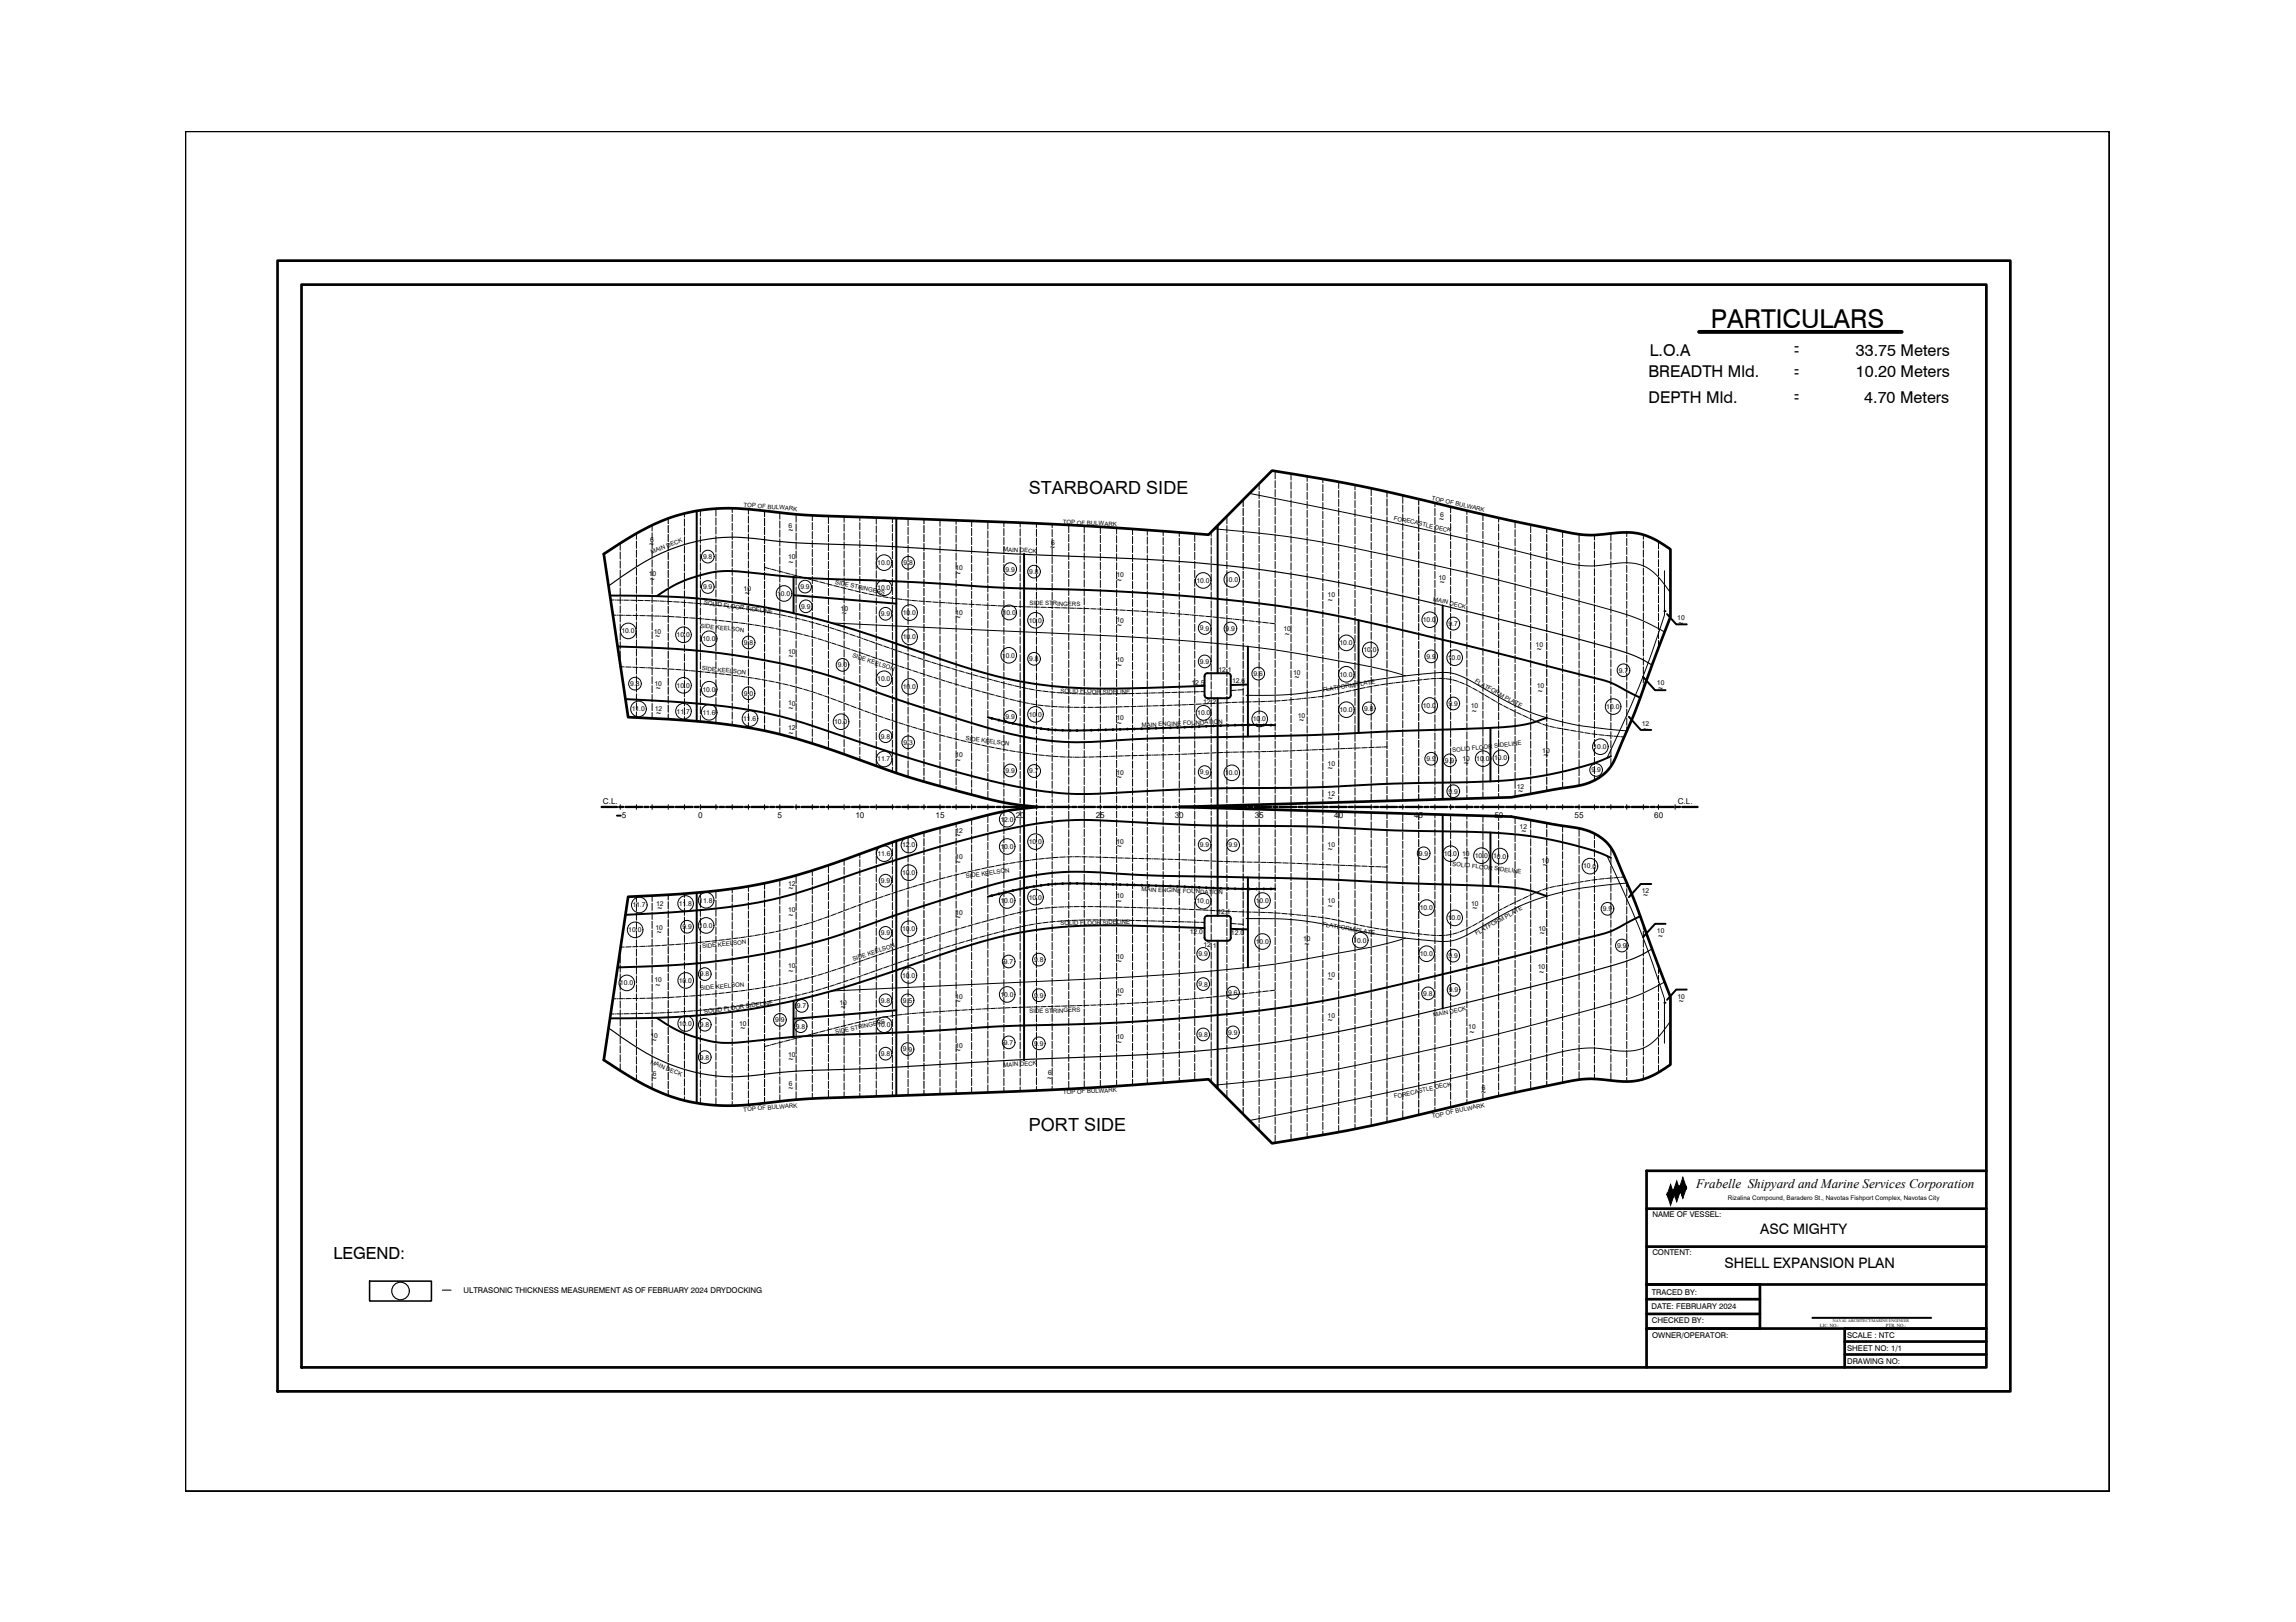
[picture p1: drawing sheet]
<svg xmlns="http://www.w3.org/2000/svg" width="297mm" height="210mm" viewBox="0 0 297 210" stroke-linecap="round" stroke-linejoin="round" font-family="sans-serif">
<defs><g id="words">
<text font-size="3.4" x="221.3" y="42.4">PARTICULARS</text>
<g font-size="2.3">
<text x="133.1" y="64">STARBOARD SIDE</text>
<text x="133.1" y="146.4">PORT SIDE</text>
</g>
<text font-size="2.2" x="43.1" y="162.9">LEGEND:</text>
<g font-size="2.1">
<text x="213.5" y="46.1">L.O.A</text>
<text x="232.1" y="46.1">-</text>
<text x="232.1" y="45.5">-</text>
<text x="240.1" y="46.1">33.75 Meters</text>
<text x="213.3" y="48.8">BREADTH Mld.</text>
<text x="213.3" y="52.1">DEPTH Mld.</text>
<text x="232.1" y="49">-</text>
<text x="232.1" y="48.4">-</text>
<text x="232.1" y="52.2">-</text>
<text x="232.1" y="51.6">-</text>
<text x="240.1" y="48.8">10.20 Meters</text>
<text x="241.2" y="52.1">4.70 Meters</text>
</g>
<g font-size="1.9">
<text x="227.7" y="159.7">ASC MIGHTY</text>
<text x="223.1" y="164.1">SHELL EXPANSION PLAN</text>
</g>
<text font-size="1.7" x="219.5" y="153.7">Frabelle Shipyard and Marine Services Corporation</text>
<g font-size="1.1">
<text x="84" y="70.8">~</text>
<text x="102" y="69">~</text>
<text x="135.9" y="71.1">~</text>
<text x="186.2" y="67.6">~</text>
<text x="84.1" y="75.3">~</text>
<text x="96.4" y="77.1" transform="rotate(1 96.4 77.1)">~</text>
<text x="102" y="73.1" transform="rotate(1 102 73.1)">~</text>
<text x="123.7" y="74.5" transform="rotate(1 123.7 74.5)">~</text>
<text x="144.5" y="75.4">~</text>
<text x="171.8" y="78">~</text>
<text x="186.3" y="75.7">~</text>
<text x="84.7" y="82.7">~</text>
<text x="108.9" y="79.7" transform="rotate(1 108.9 79.7)">~</text>
<text x="123.7" y="80.3">~</text>
<text x="144.5" y="81.3" transform="rotate(1 144.5 81.3)">~</text>
<text x="166.2" y="82.4">~</text>
<text x="217.2" y="81">~</text>
<text x="84.8" y="89.4">~</text>
<text x="102" y="85.3">~</text>
<text x="144.5" y="86.4" transform="rotate(1 144.5 86.4)">~</text>
<text x="167.5" y="88">~</text>
<text x="198.8" y="84.4">~</text>
<text x="199" y="89.8">~</text>
<text x="214.5" y="89.4" transform="rotate(1 214.5 89.4)">~</text>
<text x="84.9" y="92.7" transform="rotate(1 84.9 92.7)">~</text>
<text x="102" y="92">~</text>
<text x="102" y="95.2" transform="rotate(1 102 95.2)">~</text>
<text x="144.5" y="93.9">~</text>
<text x="168.1" y="93.6">~</text>
<text x="190.4" y="92.3">~</text>
<text x="212.6" y="94.7" transform="rotate(1 212.6 94.7)">~</text>
<text x="123.7" y="98.7">~</text>
<text x="144.5" y="101">~</text>
<text x="171.8" y="99.8">~</text>
<text x="189.4" y="99.2" transform="rotate(1 189.4 99.2)">~</text>
<text x="199.7" y="98.1" transform="rotate(1 199.7 98.1)">~</text>
<text x="171.8" y="103.7" transform="rotate(1 171.8 103.7)">~</text>
<text x="196.4" y="102.8">~</text>
<text x="196.8" y="107.9">~</text>
<text x="123.7" y="111.9" transform="rotate(-1 123.7 111.9)">~</text>
<text x="123.7" y="108.5">~</text>
<text x="144.5" y="109.9">~</text>
<text x="171.8" y="110.3">~</text>
<text x="189.3" y="111.4">~</text>
<text x="199.6" y="112.4" transform="rotate(-1 199.6 112.4)">~</text>
<text x="85.1" y="117.9">~</text>
<text x="102" y="118.7">~</text>
<text x="102" y="115.4">~</text>
<text x="123.7" y="119.1">~</text>
<text x="144.5" y="116.9" transform="rotate(-1 144.5 116.9)">~</text>
<text x="171.8" y="117.6" transform="rotate(-1 171.8 117.6)">~</text>
<text x="190.5" y="117.9" transform="rotate(-1 190.5 117.9)">~</text>
<text x="212.6" y="116.3" transform="rotate(-1 212.6 116.3)">~</text>
<text x="85" y="121">~</text>
<text x="102" y="126" transform="rotate(-1 102 126)">~</text>
<text x="144.5" y="124.8">~</text>
<text x="168.8" y="122.5" transform="rotate(-1 168.8 122.5)">~</text>
<text x="199.2" y="121.2">~</text>
<text x="214.5" y="121.5" transform="rotate(-1 214.5 121.5)">~</text>
<text x="84.8" y="127.8" transform="rotate(-1 84.8 127.8)">~</text>
<text x="108.8" y="130.7" transform="rotate(-1 108.8 130.7)">~</text>
<text x="123.7" y="130">~</text>
<text x="144.5" y="129.2">~</text>
<text x="171.8" y="127.1" transform="rotate(-1 171.8 127.1)">~</text>
<text x="199.1" y="126.1">~</text>
<text x="217.2" y="130">~</text>
<text x="84.3" y="135" transform="rotate(-1 84.3 135)">~</text>
<text x="95.8" y="133.5" transform="rotate(-1 95.8 133.5)">~</text>
<text x="102" y="137.5">~</text>
<text x="123.7" y="136.3">~</text>
<text x="144.5" y="135.2">~</text>
<text x="171.8" y="132.4" transform="rotate(-1 171.8 132.4)">~</text>
<text x="190.1" y="133.9">~</text>
<text x="84.3" y="139.9" transform="rotate(-1 84.3 139.9)">~</text>
<text x="102" y="141.2" transform="rotate(-1 102 141.2)">~</text>
<text x="135.5" y="139.9" transform="rotate(-1 135.5 139.9)">~</text>
<text x="191.6" y="141.7">~</text>
</g>
<g font-size="1">
<text x="78" y="104.1">C.L.</text>
<text x="80.5" y="105.9" transform="rotate(1 80.5 105.9)">5</text>
<text x="90.3" y="105.9" transform="rotate(1 90.3 105.9)">0</text>
<text x="100.6" y="105.9" transform="rotate(1 100.6 105.9)">5</text>
<text x="110.7" y="105.9" transform="rotate(1 110.7 105.9)">10</text>
<text x="121" y="105.9" transform="rotate(1 121 105.9)">15</text>
<text x="131.4" y="105.9" transform="rotate(1 131.4 105.9)">20</text>
<text x="141.8" y="105.9" transform="rotate(1 141.8 105.9)">25</text>
<text x="152" y="105.9" transform="rotate(1 152 105.9)">30</text>
<text x="162.3" y="105.9" transform="rotate(1 162.3 105.9)">35</text>
<text x="172.6" y="105.9" transform="rotate(1 172.6 105.9)">40</text>
<text x="183" y="105.9" transform="rotate(1 183 105.9)">45</text>
<text x="193.3" y="105.9" transform="rotate(1 193.3 105.9)">50</text>
<text x="203.7" y="105.9" transform="rotate(1 203.7 105.9)">55</text>
<text x="214" y="105.9" transform="rotate(1 214 105.9)">60</text>
<text x="217.1" y="104.1">C.L.</text>
<text x="213.8" y="157.5">NAME OF VESSEL:</text>
<text x="60" y="167.3">ULTRASONIC THICKNESS MEASUREMENT AS OF FEBRUARY 2024 DRYDOCKING</text>
<text x="213.7" y="167.5">TRACED BY:</text>
<text x="213.8" y="162.4">CONTENT:</text>
<text x="213.7" y="169.4">DATE: FEBRUARY 2024</text>
<text x="213.7" y="171.2">CHECKED BY:</text>
<text x="213.7" y="173.1">OWNER/OPERATOR:</text>
<text x="239" y="173.2">SCALE : NTC</text>
<text x="239" y="174.8">SHEET NO: 1/1</text>
<text x="239" y="176.5">DRAWING NO:</text>
</g>
<g font-size=".9">
<text x="84.1" y="70.1" transform="rotate(1 84.1 70.1)">6</text>
<text x="102" y="68.3" transform="rotate(1 102 68.3)">6</text>
<text x="136" y="70.5">6</text>
<text x="186.3" y="66.9" transform="rotate(1 186.3 66.9)">6</text>
<text x="83.9" y="74.6" transform="rotate(1 83.9 74.6)">10</text>
<text x="90.9" y="72.3">9.8</text>
<text x="90.9" y="76.3">9.9</text>
<text x="96.2" y="76.4">10</text>
<text x="100.5" y="77.1">10.0</text>
<text x="102" y="72.4">10</text>
<text x="103.5" y="76.2">9.9</text>
<text x="113.5" y="73.1">10.0</text>
<text x="113.5" y="76.4">10.0</text>
<text x="116.9" y="73.1">9.8</text>
<text x="123.6" y="73.8">10</text>
<text x="130.1" y="74">9.9</text>
<text x="133.2" y="74.3">9.8</text>
<text x="144.4" y="74.7" transform="rotate(1 144.4 74.7)">10</text>
<text x="154.8" y="75.4">10.0</text>
<text x="158.5" y="75.3" transform="rotate(1 158.5 75.3)">10.0</text>
<text x="171.8" y="77.3" transform="rotate(1 171.8 77.3)">10</text>
<text x="186.1" y="75" transform="rotate(1 186.1 75)">10</text>
<text x="80.4" y="82">10.0</text>
<text x="84.6" y="82" transform="rotate(1 84.6 82)">10</text>
<text x="87.5" y="82.5">10.0</text>
<text x="90.9" y="83">10.0</text>
<text x="96.2" y="83.5">9.8</text>
<text x="103.6" y="78.8">9.9</text>
<text x="108.8" y="79" transform="rotate(1 108.8 79)">10</text>
<text x="113.9" y="79.7">9.9</text>
<text x="116.8" y="82.7">10.0</text>
<text x="116.8" y="79.6">10.0</text>
<text x="123.6" y="79.6" transform="rotate(1 123.6 79.6)">10</text>
<text x="129.7" y="79.6" transform="rotate(1 129.7 79.6)">10.0</text>
<text x="133.1" y="80.6">10.0</text>
<text x="144.4" y="80.6" transform="rotate(1 144.4 80.6)">10</text>
<text x="155.2" y="81.6">9.9</text>
<text x="158.6" y="81.6">9.9</text>
<text x="166.1" y="81.7" transform="rotate(1 166.1 81.7)">10</text>
<text x="173.3" y="83.5">10.0</text>
<text x="184.1" y="80.5">10.0</text>
<text x="187.4" y="81">9.7</text>
<text x="198.7" y="83.7" transform="rotate(1 198.7 83.7)">10</text>
<text x="217" y="80.2" transform="rotate(1 217 80.2)">10</text>
<text x="81.5" y="88.8">9.8</text>
<text x="84.7" y="88.7" transform="rotate(1 84.7 88.7)">10</text>
<text x="87.5" y="89">10.0</text>
<text x="90.9" y="89.5">10.0</text>
<text x="102" y="84.6" transform="rotate(1 102 84.6)">10</text>
<text x="108.4" y="86.4">9.0</text>
<text x="113.5" y="88.2">10.0</text>
<text x="116.8" y="89.1">10.0</text>
<text x="129.6" y="85.1" transform="rotate(1 129.6 85.1)">10.0</text>
<text x="133.2" y="85.6">9.8</text>
<text x="144.4" y="85.7">10</text>
<text x="154.2" y="88.6">12.5</text>
<text x="155.2" y="85.9">9.9</text>
<text x="157.6" y="86.9">12.1</text>
<text x="159.4" y="88.4">12.6</text>
<text x="162.2" y="87.5">9.6</text>
<text x="167.3" y="87.3" transform="rotate(1 167.3 87.3)">10</text>
<text x="173.3" y="87.6">10.0</text>
<text x="176.4" y="84.4">10.0</text>
<text x="184.5" y="85.3">9.9</text>
<text x="187.3" y="85.4">10.0</text>
<text x="198.8" y="89.1" transform="rotate(1 198.8 89.1)">10</text>
<text x="209.4" y="87.1">9.7</text>
<text x="214.4" y="88.7">10</text>
<text x="81.7" y="92.1">11.0</text>
<text x="84.7" y="92" transform="rotate(1 84.7 92)">12</text>
<text x="87.5" y="92.4">11.7</text>
<text x="90.9" y="92.5">11.6</text>
<text x="96.1" y="93.3">11.6</text>
<text x="96.2" y="90">9.0</text>
<text x="102" y="91.3" transform="rotate(1 102 91.3)">10</text>
<text x="102" y="94.5" transform="rotate(1 102 94.5)">12</text>
<text x="107.9" y="93.7">10.0</text>
<text x="113.9" y="95.6">9.8</text>
<text x="130.1" y="93.1">9.9</text>
<text x="133.1" y="92.7">10.0</text>
<text x="144.4" y="93.2" transform="rotate(1 144.4 93.2)">10</text>
<text x="154.9" y="92.6">10.0</text>
<text x="155.6" y="91.1">12.2</text>
<text x="162.1" y="93.3" transform="rotate(1 162.1 93.3)">10.0</text>
<text x="167.9" y="92.9" transform="rotate(1 167.9 92.9)">10</text>
<text x="173.3" y="92.2">10.0</text>
<text x="176.5" y="92">9.8</text>
<text x="184.1" y="91.6">10.0</text>
<text x="187.4" y="91.3">9.9</text>
<text x="190.3" y="91.6" transform="rotate(1 190.3 91.6)">10</text>
<text x="207.8" y="91.7">10.0</text>
<text x="212.4" y="94">12</text>
<text x="113.5" y="98.5">11.7</text>
<text x="116.9" y="96.4">9.3</text>
<text x="123.6" y="98" transform="rotate(1 123.6 98)">10</text>
<text x="130.1" y="100">9.9</text>
<text x="133.2" y="100.1">9.7</text>
<text x="144.4" y="100.3" transform="rotate(1 144.4 100.3)">10</text>
<text x="155.2" y="100.2">9.9</text>
<text x="158.5" y="100.3">10.0</text>
<text x="171.8" y="99.1" transform="rotate(1 171.8 99.1)">10</text>
<text x="184.5" y="98.5">9.9</text>
<text x="186.9" y="98.7">9.9</text>
<text x="189.2" y="98.5">10</text>
<text x="191" y="98.5">10.0</text>
<text x="193.3" y="98.4">10.0</text>
<text x="199.5" y="97.4">10</text>
<text x="205.9" y="99.9">9.9</text>
<text x="206.2" y="96.9">10.0</text>
<text x="123.6" y="107.8" transform="rotate(1 123.6 107.8)">12</text>
<text x="129.4" y="106.3">12.0</text>
<text x="171.8" y="103">12</text>
<text x="187.4" y="102.7">9.9</text>
<text x="196.2" y="102.1" transform="rotate(1 196.2 102.1)">12</text>
<text x="196.6" y="107.3" transform="rotate(-1 196.6 107.3)">12</text>
<text x="113.5" y="110.8">11.6</text>
<text x="116.7" y="109.7">12.0</text>
<text x="116.7" y="113.2">10.0</text>
<text x="123.6" y="111.2" transform="rotate(-1 123.6 111.2)">10</text>
<text x="129.4" y="109.8">10.0</text>
<text x="133.1" y="109.2">10.0</text>
<text x="144.4" y="109.2" transform="rotate(-1 144.4 109.2)">10</text>
<text x="155.2" y="109.6">9.9</text>
<text x="158.9" y="109.7">9.9</text>
<text x="171.8" y="109.6" transform="rotate(-1 171.8 109.6)">10</text>
<text x="183.6" y="110.7">9.9</text>
<text x="186.8" y="110.8">10.0</text>
<text x="189.2" y="110.8" transform="rotate(-1 189.2 110.8)">10</text>
<text x="190.8" y="111" transform="rotate(1 190.8 111)">10.0</text>
<text x="193.2" y="111.1" transform="rotate(1 193.2 111.1)">10.0</text>
<text x="199.4" y="111.7" transform="rotate(-1 199.4 111.7)">10</text>
<text x="204.8" y="112.4">10.0</text>
<text x="81.8" y="117.4">11.7</text>
<text x="84.9" y="117.2" transform="rotate(1 84.9 117.2)">12</text>
<text x="87.8" y="117.2">11.8</text>
<text x="90.5" y="116.8">11.8</text>
<text x="102" y="114.7" transform="rotate(1 102 114.7)">12</text>
<text x="102" y="118.1" transform="rotate(-1 102 118.1)">10</text>
<text x="114" y="114.3">9.9</text>
<text x="123.6" y="118.4">10</text>
<text x="129.4" y="116.8">10.0</text>
<text x="133.1" y="116.4">10.0</text>
<text x="144.4" y="116.3">10</text>
<text x="154.8" y="116.9">10.0</text>
<text x="157.5" y="118.2">12.1</text>
<text x="162.5" y="116.9" transform="rotate(1 162.5 116.9)">10.0</text>
<text x="171.8" y="116.9" transform="rotate(-1 171.8 116.9)">10</text>
<text x="183.7" y="117.8">10.0</text>
<text x="187.3" y="119.1">10.0</text>
<text x="190.3" y="117.3" transform="rotate(-1 190.3 117.3)">10</text>
<text x="207.4" y="117.9">9.9</text>
<text x="212.4" y="115.5" transform="rotate(-1 212.4 115.5)">12</text>
<text x="81.3" y="120.6">10.0</text>
<text x="84.8" y="120.3">10</text>
<text x="88.3" y="120.2">9.9</text>
<text x="90.5" y="120.1" transform="rotate(1 90.5 120.1)">10.0</text>
<text x="102" y="125.3" transform="rotate(-1 102 125.3)">10</text>
<text x="114" y="121">9.9</text>
<text x="116.7" y="120.5">10.0</text>
<text x="129.9" y="124.7">9.7</text>
<text x="133.8" y="124.5">9.8</text>
<text x="144.4" y="124.1">10</text>
<text x="153.9" y="120.9">12.0</text>
<text x="155" y="123.8">9.9</text>
<text x="155.7" y="122.6">12.1</text>
<text x="159.3" y="121">12.0</text>
<text x="162.5" y="122.1">10.0</text>
<text x="168.6" y="121.8" transform="rotate(-1 168.6 121.8)">10</text>
<text x="175.1" y="122">10.0</text>
<text x="183.7" y="123.7">10.0</text>
<text x="187.4" y="124">9.9</text>
<text x="199" y="125.4">10</text>
<text x="199" y="120.5" transform="rotate(-1 199 120.5)">10</text>
<text x="209.2" y="122.7">9.9</text>
<text x="214.4" y="120.8" transform="rotate(-1 214.4 120.8)">10</text>
<text x="80.2" y="127.5">10.0</text>
<text x="84.7" y="127.1" transform="rotate(-1 84.7 127.1)">10</text>
<text x="87.8" y="127.2" transform="rotate(1 87.8 127.2)">10.0</text>
<text x="90.6" y="126.4">9.8</text>
<text x="103.1" y="130.5">9.7</text>
<text x="108.6" y="130" transform="rotate(-1 108.6 130)">10</text>
<text x="114" y="129.7">9.8</text>
<text x="116.7" y="126.5">10.0</text>
<text x="116.8" y="129.8">9.5</text>
<text x="123.6" y="129.2" transform="rotate(-1 123.6 129.2)">10</text>
<text x="129.4" y="129" transform="rotate(1 129.4 129)">10.0</text>
<text x="133.8" y="129.1">9.9</text>
<text x="144.4" y="128.5" transform="rotate(-1 144.4 128.5)">10</text>
<text x="155" y="127.7">9.8</text>
<text x="158.9" y="128.8">9.6</text>
<text x="171.8" y="131.7" transform="rotate(-1 171.8 131.7)">10</text>
<text x="171.8" y="126.5" transform="rotate(-1 171.8 126.5)">10</text>
<text x="184.1" y="128.9">9.8</text>
<text x="187.4" y="128.4">9.9</text>
<text x="217" y="129.2" transform="rotate(-1 217 129.2)">10</text>
<text x="84.1" y="134.3" transform="rotate(-1 84.1 134.3)">10</text>
<text x="87.8" y="132.8">10.0</text>
<text x="90.6" y="132.9">9.8</text>
<text x="90.6" y="137.1">9.8</text>
<text x="95.6" y="132.8" transform="rotate(-1 95.6 132.8)">10</text>
<text x="100.3" y="132.3">9.9</text>
<text x="102" y="136.8" transform="rotate(-1 102 136.8)">10</text>
<text x="103" y="133.1">9.8</text>
<text x="113.5" y="132.9">10.0</text>
<text x="114" y="136.7">9.8</text>
<text x="116.8" y="136.1">9.9</text>
<text x="123.6" y="135.6" transform="rotate(-1 123.6 135.6)">10</text>
<text x="129.9" y="135.2">9.7</text>
<text x="133.8" y="135.3">9.9</text>
<text x="144.4" y="134.5">10</text>
<text x="155.1" y="134.2">9.8</text>
<text x="158.9" y="133.9">9.9</text>
<text x="190" y="133.2" transform="rotate(-1 190 133.2)">10</text>
<text x="84.4" y="139.2" transform="rotate(-1 84.4 139.2)">6</text>
<text x="102" y="140.5" transform="rotate(-1 102 140.5)">6</text>
<text x="135.6" y="139.1" transform="rotate(-1 135.6 139.1)">6</text>
<text x="191.7" y="141">6</text>
</g>
<g font-size=".8">
<text x="96.2" y="65.6" transform="rotate(4 96.2 65.6)">TOP OF BULWARK</text>
<text x="185.2" y="64.7" transform="rotate(12 185.2 64.7)">TOP OF BULWARK</text>
<text x="84.3" y="71.7" transform="rotate(-23 84.3 71.7)">MAIN DECK</text>
<text x="129.8" y="71.4" transform="rotate(3 129.8 71.4)">MAIN DECK</text>
<text x="137.5" y="67.8" transform="rotate(2 137.5 67.8)">TOP OF BULWARK</text>
<text x="180.3" y="67.3" transform="rotate(12 180.3 67.3)">FORECASTLE DECK</text>
<text x="108" y="75.6" transform="rotate(12 108 75.6)">SIDE STRINGERS</text>
<text x="185.4" y="77.7" transform="rotate(13 185.4 77.7)">MAIN DECK</text>
<text x="90.6" y="81.2" transform="rotate(6 90.6 81.2)">SIDE KEELSON</text>
<text x="91.1" y="78.2" transform="rotate(8 91.1 78.2)">SOLID FLOOR SIDELINE</text>
<text x="133.2" y="78.3" transform="rotate(2 133.2 78.3)">SIDE STRINGERS</text>
<text x="90.8" y="86.7" transform="rotate(6 90.8 86.7)">SIDE KEELSON</text>
<text x="110.2" y="85" transform="rotate(19 110.2 85)">SIDE KEELSON</text>
<text x="137.2" y="89.7" transform="rotate(1 137.2 89.7)">SOLID FLOOR SIDELINE</text>
<text x="171.2" y="89.5" transform="rotate(-9 171.2 89.5)">FLATFORM PLATE</text>
<text x="190.7" y="88.3" transform="rotate(29 190.7 88.3)">FLATFORM PLATE</text>
<text x="124.9" y="95.8" transform="rotate(8 124.9 95.8)">SIDE KEELSON</text>
<text x="147.7" y="94.1" transform="rotate(-2 147.7 94.1)">MAIN ENGINE FOUNDATION</text>
<text x="187.9" y="97.4" transform="rotate(-6 187.9 97.4)">SOLID FLOOR SIDELINE</text>
<text x="125" y="113.7" transform="rotate(-8 125 113.7)">SIDE KEELSON</text>
<text x="187.9" y="112" transform="rotate(6 187.9 112)">SOLID FLOOR SIDELINE</text>
<text x="137.2" y="119.7" transform="rotate(-1 137.2 119.7)">SOLID FLOOR SIDELINE</text>
<text x="147.7" y="115.3" transform="rotate(2 147.7 115.3)">MAIN ENGINE FOUNDATION</text>
<text x="171.1" y="119.9" transform="rotate(9 171.1 119.9)">FLATFORM PLATE</text>
<text x="90.9" y="122.7" transform="rotate(-6 90.9 122.7)">SIDE KEELSON</text>
<text x="110.4" y="124.4" transform="rotate(-19 110.4 124.4)">SIDE KEELSON</text>
<text x="191" y="121.1" transform="rotate(-29 191 121.1)">FLATFORM PLATE</text>
<text x="90.6" y="128.2" transform="rotate(-6 90.6 128.2)">SIDE KEELSON</text>
<text x="91.1" y="131.2" transform="rotate(-8 91.1 131.2)">SOLID FLOOR SIDELINE</text>
<text x="133.2" y="131.2" transform="rotate(-2 133.2 131.2)">SIDE STRINGERS</text>
<text x="185.5" y="131.7" transform="rotate(-13 185.5 131.7)">MAIN DECK</text>
<text x="84.1" y="137.6" transform="rotate(23 84.1 137.6)">MAIN DECK</text>
<text x="108.1" y="133.8" transform="rotate(-12 108.1 133.8)">SIDE STRINGERS</text>
<text x="96.2" y="143.8" transform="rotate(-4 96.2 143.8)">TOP OF BULWARK</text>
<text x="129.8" y="138.1" transform="rotate(-3 129.8 138.1)">MAIN DECK</text>
<text x="137.5" y="141.6" transform="rotate(-2 137.5 141.6)">TOP OF BULWARK</text>
<text x="180.4" y="142.1" transform="rotate(-12 180.4 142.1)">FORECASTLE DECK</text>
<text x="185.3" y="144.7" transform="rotate(-12 185.3 144.7)">TOP OF BULWARK</text>
<text x="223.5" y="155.3">Rizalina Compound, Baradero St., Navotas Fishport Complex, Navotas City</text>
</g>
<g font-size=".6">
<text x="235.5" y="171.8">LIC. NO.:</text>
<text x="244" y="171.8">PTR. NO.:</text>
</g>
<text font-size=".5" x="237.1" y="171.1">NAVAL ARCHITECT/MARINE ENGINEER</text>
</g></defs>
<!-- layer: 0 -->
<g fill="none" stroke="#000" stroke-width=".25">
<path d="M24 17h248.9v176h-248.9zM215.3 79.1h.1M215.7 79.5l1.2 1.3h1.3M210.7 92.8l1.6 1.7h1.3M212.6 87.6l1.5 1.7h1.4M79.8 105.6h.5M213.6 114.4h-1.3l-1.6 1.7M215.5 119.6h-1.4l-1.5 1.7M215.3 129.8h.1M218.2 128.1h-1.3l-1.2 1.3M217 154.2v.1M217.1 154.3l-.1-.1 .1 .1"/>
<path d="M234.5 170.5h15.3"/>
</g>
<!-- layer: CNTER LINE -->
<g fill="none" stroke="#000" stroke-width=".3">
<path d="M77.8 104.4h2M80.1 104.4h.5M80.9 104.4h2.2M83.4 104.4h.5M84.2 104.4h2.1M86.6 104.4h.6M87.4 104.4h2.2M89.9 104.4h.5M90.7 104.4h2.2M93.1 104.4h.6M93.9 104.4h2.2M96.4 104.4h.5"/>
<path d="M97.2 104.4h2.2M99.6 104.4h.6M100.4 104.4h2.2M102.9 104.4h.5M103.7 104.4h2.2M106.1 104.4h.6M107 104.4h2.1M109.4 104.4h.5M110.2 104.4h2.2M112.7 104.4h.5M113.5 104.4h2.1M115.9 104.4h.6"/>
<path d="M116.7 104.4h2.2M119.2 104.4h.5M120 104.4h2.1M122.4 104.4h.6M123.2 104.4h2.2M125.7 104.4h.5M126.5 104.4h2.2M128.9 104.4h.6M129.7 104.4h2.2M132.2 104.4h.5M133 104.4h2.2M135.4 104.4h.6"/>
<path d="M136.3 104.4h2.1M138.7 104.4h.5M139.5 104.4h2.2M142 104.4h.5M142.8 104.4h2.1M145.2 104.4h.6M146 104.4h2.2M148.5 104.4h.5M149.3 104.4h2.1M151.7 104.4h.6M152.5 104.4h2.2M155 104.4h.5"/>
<path d="M155.8 104.4h2.2M158.2 104.4h.6M159 104.4h2.2M161.5 104.4h.5M162.3 104.4h2.2M164.7 104.4h.6M165.6 104.4h2.1M168 104.4h.5M168.8 104.4h2.2M171.2 104.4h.6M172.1 104.4h2.1M174.5 104.4h.5"/>
<path d="M175.3 104.4h2.2M177.8 104.4h.5M178.6 104.4h2.1M181 104.4h.6M181.8 104.4h2.2M184.3 104.4h.5M185.1 104.4h2.1M187.5 104.4h.6M188.3 104.4h2.2M190.8 104.4h.5M191.6 104.4h2.2M194 104.4h.6"/>
<path d="M194.8 104.4h2.2M197.3 104.4h.5M198.1 104.4h2.2M200.5 104.4h.6M201.4 104.4h2.1M203.8 104.4h.5M204.6 104.4h2.2M207 104.4h.6M207.9 104.4h2.1M210.3 104.4h.5M211.1 104.4h2.2M213.6 104.4h.5"/>
<path d="M214.4 104.4h2.1M216.8 104.4h.6M217.6 104.4h2"/>
</g>
<!-- layer: OUTER LINE -->
<path d="M78.1 71.7a41.1 41.1 0 0 1 7-4.1 23.8 23.8 0 0 1 12.8-1.6l5 .6 3.7 .2a1021.7 1021.7 0 0 1 37.3 1.5l12.5 .9 8.2-8.3a242.4 242.4 0 0 1 25.9 5.3l11.3 2.5a16.3 16.3 0 0 0 7.4 .3 8.4 8.4 0 0 1 6.2 1.6l.7 .5v8.7l-2.3 6.1a114.8 114.8 0 0 1-5.3 13.1 6.6 6.6 0 0 1-5 2.8l-8 1.4-42.8 1.2 42.8 1.3 6.4 1.1a11.1 11.1 0 0 1 4.7 1.2 5.4 5.4 0 0 1 2.4 2.9 125.1 125.1 0 0 1 4.8 12.1l2.3 6v8.8a9.1 9.1 0 0 1-5.7 2.2l-.8-.1a22.8 22.8 0 0 0-5-.2l-2 .3a524 524 0 0 0-23.4 5.3l-6.5 1.3-8.1 1.4-8.2-8.3a659.8 659.8 0 0 1-39.8 2.1l-10 .3a140.2 140.2 0 0 0-10.5 .9 23.1 23.1 0 0 1-14.8-3.8l-3.2-2 3.2-21.2a108.3 108.3 0 0 0 16.9-1.6 76.4 76.4 0 0 0 13-3.9 144.7 144.7 0 0 1 19.6-5.7l3.4-.4a45.5 45.5 0 0 1-10-1.9 138.8 138.8 0 0 1-16.2-5.3 66.3 66.3 0 0 0-19.9-4l-6.8-.4z" fill="none" stroke="#000" stroke-width=".35"/>
<!-- layer: FRAME 1 -->
<g fill="none" stroke="#000" stroke-width=".13">
<path d="M157.1 68.4a147.9 147.9 0 0 1 22.2 3.4 385.7 385.7 0 0 1 31.8 8l1.8 .7 2.4 1.3M161.6 63.9a663.3 663.3 0 0 1 40.9 8.9 15 15 0 0 0 6.6 .1 5.7 5.7 0 0 1 6.2 2.7l.8 1.1M215.3 73.9v5.7a125.1 125.1 0 0 1-7.4 18.5M107.6 80.6l28 1.3a307.1 307.1 0 0 1 30.2 2.3l6.9 1.2a56.6 56.6 0 0 1 9.1 2.1M161.2 90a45.9 45.9 0 0 0 12.7-1.2 81.7 81.7 0 0 1 13.4-1.8 8.7 8.7 0 0 1 3.7 1.5 36.4 36.4 0 0 0 9.3 4.4 45.4 45.4 0 0 0 10.2 1.7M80.2 104.1v.6M82.3 104.1v.6M84.4 104.1v.6M86.5 104.1v.6M88.5 104.1v.6M90.6 104.1v.6M92.6 104.1v.6"/>
<path d="M94.7 104.1v.6M96.8 104.1v.6M98.9 104.1v.6M100.9 104.1v.6M103 104.1v.6M105.1 104.1v.6M107.2 104.1v.6M109.2 104.1v.6M111.2 104.1v.6M113.4 104.1v.6M115.5 104.1v.6M117.5 104.1v.6"/>
<path d="M119.5 104.1v.6M121.6 104.1v.6M123.7 104.1v.6M125.7 104.1v.6M127.8 104.1v.6M129.9 104.1v.6M132 104.1v.6M134.1 104.1v.6M136.1 104.1v.6M138.3 104.1v.6M140.3 104.1v.6M142.4 104.1v.6"/>
<path d="M144.5 104.1v.6M146.5 104.1v.6M148.4 104.1v.6M150.5 104.1v.6M152.6 104.1v.6M154.6 104.1v.6M156.7 104.1v.6M158.7 104.1v.6M160.8 104.1v.6M162.9 104.1v.6M165 104.1v.6M167 104.1v.6"/>
<path d="M169.1 104.1v.6M171.1 104.1v.6M173.2 104.1v.6M175.3 104.1v.6M177.4 104.1v.6M179.4 104.1v.6M181.5 104.1v.6M183.5 104.1v.6M185.6 104.1v.6M187.7 104.1v.6M189.8 104.1v.6M191.9 104.1v.6"/>
<path d="M193.9 104.1v.6M196 104.1v.6M198 104.1v.6M200.1 104.1v.6M202.2 104.1v.6M204.3 104.1v.6M206.3 104.1v.6M207.9 110.8a125.7 125.7 0 0 1 7.4 18.4v5.8M208.4 104.1v.6M210.5 104.1v.6M210.5 114.3h-.8a39 39 0 0 0-12.4 2.7 60 60 0 0 0-7 3.7 6.9 6.9 0 0 1-5.4 1 102.4 102.4 0 0 1-14.2-2.2 43.7 43.7 0 0 0-9.5-.6M212.6 104.1v.6"/>
<path d="M214.6 104.1v.6M216.7 104.1v.6M181.8 121.4a56.6 56.6 0 0 1-9.1 2l-4.6 .9a180.9 180.9 0 0 1-20.9 2.1l-39.6 1.8M215.3 127.1a25.1 25.1 0 0 1-6.9 2.8 396.8 396.8 0 0 1-40.1 9.3l-5.6 .7-5.6 .5M216.1 132.2a8.8 8.8 0 0 1-3.5 3.4 8.4 8.4 0 0 1-4.8 .2 14.3 14.3 0 0 0-6.2 .4 637.2 637.2 0 0 1-40 8.8"/>
</g>
<!-- layer: SEAM LINE -->
<path d="M78.7 75.8a36.1 36.1 0 0 1 6.9-4.2 22.6 22.6 0 0 1 13.2-1.8 87.1 87.1 0 0 0 10.8 .7l4.3 .2a1005.8 1005.8 0 0 0 34.5 1.7 184.2 184.2 0 0 1 36.3 5.5l12.6 3a153.9 153.9 0 0 1 13.5 3.7l1.5 .7 1.4 .8M213.7 122.8a18.6 18.6 0 0 1-6 2.4 744.2 744.2 0 0 1-27.2 6.7 183.5 183.5 0 0 1-38.5 4.9 793.3 793.3 0 0 0-28.1 1.4l-2.1 .1a115.9 115.9 0 0 0-13 .7 23.2 23.2 0 0 1-17.4-4.1l-2.7-1.9" fill="none" stroke="#000" stroke-width=".15"/>
<g fill="none" stroke="#000" stroke-width=".25">
<path d="M78.9 77.1a96.8 96.8 0 0 1 36.1 5.9 160 160 0 0 0 14 4.5 61.2 61.2 0 0 0 17 1.6l9.8-.3M85 77.1a16.6 16.6 0 0 1 9.4-3.2h1a165.8 165.8 0 0 0 19.2 1.3l4.1 .2a309.4 309.4 0 0 0 22.2 1 249.3 249.3 0 0 1 28.3 2.6 442 442 0 0 1 33.5 7.9l5.4 1.3 4.1 2.1M90.1 66.1v27.2M102.7 74.7v4.7M102.7 77l13.3 1.1M116 67.1v32.9M132.5 71.7v65.5M157.5 68v19.1M186.6 78.4v25M79.9 83.7a99.4 99.4 0 0 1 27.3 3.7l1.8 .6a249.7 249.7 0 0 0 21.8 7 37.5 37.5 0 0 0 12.3 .9l7.6-.4a559.7 559.7 0 0 0 30.5-.9l7.6-.2a52.8 52.8 0 0 0 8.6-.7l2.7-.8M80.9 90.5a127.6 127.6 0 0 1 16.1 1.4 61.5 61.5 0 0 1 11.7 3.3 176.7 176.7 0 0 0 24.3 6.9 40.5 40.5 0 0 0 11.1 .5 331.5 331.5 0 0 1 24.3-.7h2a371 371 0 0 1 20.2-.7 50.1 50.1 0 0 0 16.9-2.9l.9-.4M155.8 87.5v2.5l.1 .2 .3 .1"/>
<path d="M156.2 90.4h2.6M156.2 87.1h2.6M156.2 87.1l-.3 .2-.1 .2M157.5 90.4v13.9M158.8 87.1l.4 .2v.2M159.2 87.5v2.5l-.2 .3h-.2M161.4 88.6h-2.2M161.4 83.7v11.6M175.8 80.3v14.6M192.8 94.2v6.9M90.1 115.5v27.3M116 108.8v33"/>
<path d="M155.9 118.7l.3-.2 2.8 .1 .2 .3v2.6l-.4 .2h-2.8l-.2-.3zM157.5 104.6v13.9M161.4 113.5v11.7M186.6 105.4v25.1M192.8 107.7v7M200.1 116a19.1 19.1 0 0 0-7.5-1.3l-11.4-.4a591.8 591.8 0 0 0-30.5-.9l-1.9-.1a133.7 133.7 0 0 0-10.5-.5 45.3 45.3 0 0 0-12.1 2.3 311.7 311.7 0 0 0-18.1 6.1 92.7 92.7 0 0 1-24.4 3.9l-3.8 .1M208.4 111a39.9 39.9 0 0 0-10.7-2.8l-1-.2a128.7 128.7 0 0 0-14.2-.5h-2a294.9 294.9 0 0 0-22.2-.6l-6.1-.2-8.1-.5a46.1 46.1 0 0 0-16 1.6 246 246 0 0 0-23.2 7.2 60.8 60.8 0 0 1-15.9 2.9l-8.1 .5M212.2 118.6l-3.6 1.8-1.4 .5-2.5 .6a582.3 582.3 0 0 1-33.5 8 241.8 241.8 0 0 1-34.3 3.1 305.6 305.6 0 0 0-18.2 .9l-4.1 .2a173.6 173.6 0 0 0-19.7 1.3 16.5 16.5 0 0 1-9.9-3.3M102.7 129.5v4.7M116 130.7l-13.3 1.2M155.8 120.1a187.9 187.9 0 0 0-15.9-.3 57.1 57.1 0 0 0-17.9 3.6 170.2 170.2 0 0 1-17.5 5.7 96 96 0 0 1-25.6 2.7M157.5 121.7v19.2"/>
<path d="M159.2 120.2l2.2 .1"/>
</g>
<!-- layer: LONGITUDINAL FRAME -->
<g fill="none" stroke="#000" stroke-width=".13">
<path d="M79 77.6h.5M79.3 79.6h.4M79.8 77.7h.6M80 79.6h.7M80.7 77.7h.6M81 79.6h.6M81.6 77.7h.7M81.9 79.6l.6 .1M82.6 77.7h.6M82.8 79.7h.6M83.5 77.7h.6M83.8 79.7h.6"/>
<path d="M84.4 77.7l.6 .1M84.7 79.7h.6M85.4 77.8h.6M85.6 79.7l.6 .1M86.3 77.8l.6 .1M86.5 79.8h.7M87.2 77.9h.6M87.5 79.8l.6 .1M88.1 77.9l.7 .1M88.4 79.9h.6M89.1 78h.6M89.3 80h.6"/>
<path d="M90 78.1h.6M90.9 78.2h.6M91.8 78.2l.7 .1M92.8 78.3l.6 .1M93.7 78.4l.6 .1M94.6 78.5l.6 .1M95.5 78.7h.7M96.5 78.8l.6 .1M97.4 78.9l.6 .1M98.3 79.1l.6 .1M98.9 73.4l.6 .2M99.2 79.2l.6 .1"/>
<path d="M99.8 73.7l.6 .1M100.1 79.4l.6 .1M100.7 73.9l.6 .2M101 79.6l.6 .1M101.6 74.1l.6 .2M102 79.8l.6 .1M102.5 74.4l.6 .1M102.9 80l.6 .1M103.4 74.6l.6 .2M104.3 74.8l.6 .2M105.2 75.1l.6 .1M106.1 75.3l.6 .2"/>
<path d="M107 75.6l.6 .1M107.9 75.8l.6 .1M108.8 76l.6 .2M109.7 76.2l.6 .2M110.6 76.5l.6 .1M111.5 76.7l.6 .1M112.4 76.9l.6 .1M113.4 77.1l.6 .1M114.3 77.2l.6 .1M115.2 77.4l.6 .1M116.1 77.5l.6 .1M117 77.6l.6 .1"/>
<path d="M117.9 77.7h.7M118.9 77.8h.6M119.8 77.8l.6 .1M120.7 77.9h.7M121.7 78h.6M122.6 78l.6 .1M123.5 78.1h.6M124.4 78.1l.7 .1M125.4 78.2h.6M126.3 78.2l.6 .1M127.2 78.3h.7M128.2 78.3l.6 .1"/>
<path d="M129.1 78.4h.6M130 78.4l.6 .1M130.9 78.5h.7M131.9 78.5h.6M132.8 78.5h.6M133.7 78.6h.7M134.7 78.6h.6M135.6 78.6h.6M136.5 78.6l.6 .1M137.5 78.7h.6M138.4 78.7h.6M139.3 78.7h.6"/>
<path d="M140.2 78.7l.7 .1M141.2 78.8h.6M142.1 78.8h.6M143 78.9h.7M144 78.9h.6M144.9 78.9l.6 .1M145.8 79h.6M146.7 79.1h.7M147.7 79.1h.6M148.6 79.2h.6M149.5 79.2l.7 .1M150.5 79.3h.6"/>
<path d="M151.4 79.4h.6M152.3 79.4l.6 .1M153.2 79.5l.7 .1M154.2 79.6h.6M155.1 79.7h.6M156 79.8h.6M156.9 79.8l.7 .1M157.9 79.9l.6 .1M80.2 86.3h.5M81 86.3h.6M81.9 86.3l.6 .1M82.9 86.4h.6"/>
<path d="M83.8 86.4h.6M84.7 86.5h.6M85.6 86.5l.7 .1M86.6 86.6h.6M87.5 86.6l.6 .1M88.4 86.7l.6 .1M89.4 86.8l.6 .1M90.3 80l.6 .1M90.3 86.9h.6M91.2 80.1l.6 .1M91.2 87h.6M92.1 80.2l.6 .1"/>
<path d="M92.1 87.1h.6M93 80.3l.6 .1M93.1 87.2l.6 .1M94 80.4l.6 .1M94 87.3l.6 .1M94.9 80.5l.6 .1M94.9 87.4l.6 .1M95.8 80.6l.6 .1M95.8 87.5l.6 .1M96.7 80.7l.6 .1M96.7 87.7h.7M97.6 80.9l.7 .1"/>
<path d="M97.7 87.8l.6 .1M98.6 81l.6 .1M98.6 88l.6 .1M99.5 81.2l.6 .1M99.5 88.1l.6 .1M100.4 81.4l.6 .1M100.4 88.3l.6 .1M101.3 88.5l.6 .1M101.3 81.5l.6 .2M102.2 81.7l.6 .2M102.2 88.7l.6 .2M103.1 81.9l.6 .2"/>
<path d="M103.1 88.9l.6 .2M103.8 80.2l.6 .1M104 89.2l.6 .2M104 82.2l.6 .1M104.7 80.4l.6 .2M104.9 89.5l.6 .2M104.9 82.4l.6 .2M105.6 80.7l.6 .1M105.8 89.8l.6 .2M105.8 82.7l.6 .1M106.5 80.9l.5 .2M106.7 90.1l.5 .2"/>
<path d="M106.7 82.9l.6 .2M107.3 81.2l.6 .2M107.5 90.4l.6 .2M107.6 83.2l.6 .2M108.2 81.5l.6 .2M108.4 90.7l.6 .2M108.5 83.5l.6 .2M109.1 81.8l.6 .2M109.3 91l.6 .3M109.4 83.8l.5 .2M110 82.1l.6 .2M110.1 91.4l.6 .2"/>
<path d="M110.2 84.1l.6 .2M110.9 82.4l.5 .2M111 91.7l.6 .2M111.1 84.4l.6 .2M111.7 82.7l.6 .2M111.9 92l.6 .2M112 84.7l.6 .2M112.6 83l.6 .2M112.8 92.3l.6 .2M112.9 85l.6 .2M113.5 83.3l.6 .2M113.6 92.6l.6 .2"/>
<path d="M113.8 85.3l.5 .2M114.4 83.6l.6 .2M114.5 92.9l.6 .2M114.6 85.6l.6 .2M115.3 83.9l.5 .2M115.4 93.2l.6 .2M115.5 85.9l.6 .2M116.1 84.2l.6 .2M116.3 93.5l.6 .2M116.4 86.2l.6 .2M117 84.5l.6 .2M117.2 93.8l.6 .2"/>
<path d="M117.3 86.5l.6 .2M117.9 84.8l.6 .2M118.1 94.1l.6 .2M118.2 86.8l.5 .2M118.8 85.1l.6 .2M119 94.4l.5 .1M119 87.1l.6 .2M119.7 85.4l.5 .2M119.9 94.6l.5 .2M119.9 87.4l.6 .2M120.5 85.7l.6 .2M120.7 94.9l.6 .1"/>
<path d="M120.8 87.7l.6 .2M121.4 86l.6 .2M121.6 95.1l.6 .2M121.7 88l.6 .1M122.3 86.3l.6 .1M122.5 95.3l.6 .2M122.6 88.2l.6 .2M123.2 86.5l.6 .2M123.4 95.6l.6 .1M123.5 88.5l.6 .2M124.1 86.8l.6 .2M124.3 95.8l.6 .2"/>
<path d="M124.4 88.8l.6 .1M125 87.1l.6 .1M125.3 96l.6 .2M125.3 89l.6 .2M125.9 87.3l.6 .2M126.1 89.3l.7 .1M126.1 96.2l.7 .2M126.8 87.6l.6 .1M127 89.5l.7 .2M127.1 96.4l.6 .2M127.7 87.8l.6 .2M127.9 89.8l.6 .1"/>
<path d="M128 96.6l.6 .2M128.6 88.1l.6 .1M128.8 90l.6 .2M128.9 96.8l.6 .1M129.5 88.3l.6 .1M129.7 90.2l.6 .2M129.8 97l.6 .1M130.4 88.5l.6 .2M130.6 90.5l.7 .1M130.7 97.1l.6 .2M131.3 88.7l.6 .2M131.5 90.7l.7 .1"/>
<path d="M131.6 97.3l.6 .1M132.2 88.9l.6 .2M132.5 90.9l.6 .1M132.6 97.4l.6 .1M133.1 89.1l.6 .2M133.4 91.1l.6 .1M133.5 97.6h.6M134 89.3l.6 .1M134.3 91.2l.6 .1M134.4 97.7l.6 .1M134.9 89.4l.6 .1M135.2 91.3l.6 .1"/>
<path d="M135.3 97.8h.6M135.9 89.5l.6 .1M136.1 91.4l.7 .1M136.2 97.9h.7M136.8 89.6l.6 .1M137.1 91.5h.6M137.2 97.9l.6 .1M137.7 89.7h.6M138 91.5h.6M138.1 98h.6M138.6 89.8h.7M138.9 91.5h.6"/>
<path d="M139 98h.7M139.6 89.8h.6M139.9 91.5h.6M140.5 89.8h.6M140.6 98h-.6M140.8 91.5h.6M141.4 89.8h.6M141.5 98h-.6M141.7 91.5h.6M142.4 97.9h-.6M143 89.8h-.6M143.3 91.5h-.7"/>
<path d="M143.4 97.9h-.7M143.9 89.8h-.6M144.2 91.5h-.6M144.3 97.9h-.6M144.8 89.8h-.6M145.1 91.5h-.6M145.2 97.8h-.6M145.8 89.8h-.7M146.1 91.4l-.7 .1M146.2 97.8h-.7M146.7 89.7l-.6 .1M147 91.4h-.6"/>
<path d="M147.1 97.8h-.6M147.6 89.7h-.6M147.9 91.4h-.6M148 97.8h-.6M148.6 89.7h-.7M148.8 91.4h-.6M148.9 97.7h-.6M149.5 89.7h-.6M149.8 91.3h-.7M149.9 97.7h-.6M150.4 89.6l-.6 .1M150.7 91.3h-.6"/>
<path d="M150.8 97.7h-.6M151.3 89.6h-.6M151.6 91.3h-.6M151.7 97.6l-.6 .1M152.3 89.6h-.6M152.6 91.2l-.7 .1M152.7 97.6h-.7M153.2 89.6h-.6M153.5 91.2h-.6M153.6 97.6h-.6M154.1 89.5l-.6 .1M154.4 91.2h-.6"/>
<path d="M154.5 97.5l-.6 .1M155.1 89.5h-.7M155.3 91.1h-.6M155.5 97.5h-.7M155.8 89.5h-.4M156.3 91.1h-.6M156.4 97.5h-.6M157.2 91h-.6M157.3 97.4h-.6M158.1 91h-.6M158.2 97.4h-.6M158.8 80l.6 .1"/>
<path d="M159.1 90.9h-.7M159.2 97.3l-.7 .1M159.7 80.1l.6 .1M159.9 89.3l-.7 .1M160 90.9h-.6M160.1 97.3h-.6M160.6 80.2l.7 .1M160.8 89.3h-.6M160.9 90.9h-.6M161 97.3h-.6M161.6 80.3l.6 .1M161.8 90.8h-.6"/>
<path d="M162 97.3h-.7M162.5 80.4l.6 .1M162.8 90.8h-.6M162.9 97.3h-.6M163.4 80.5l.6 .1M163.7 90.8h-.6M163.8 97.3h-.6M164.3 80.6l.7 .1M164.6 90.7l-.6 .1M164.7 97.2l-.6 .1M165.6 90.7h-.7M165.7 97.2h-.6"/>
<path d="M166.5 90.6l-.6 .1M166.6 97.2h-.6M167.4 90.5l-.6 .1M167.5 97.1l-.6 .1M168.3 90.4l-.6 .1M168.5 97.1h-.7M169.3 90.3l-.6 .1M169.4 97.1h-.6M170.2 90.2l-.6 .1M170.3 97h-.6M171.1 90.1l-.6 .1M171.3 97h-.7"/>
<path d="M172 90l-.6 .1M172.2 96.9l-.6 .1M172.9 89.8l-.6 .1M173.1 96.9h-.6M173.9 89.6l-.7 .1M174 96.9h-.6M174.8 89.4l-.6 .1M175 96.8l-.7 .1M175.7 89.2l-.6 .1M175.9 96.8h-.6M176.6 89l-.6 .1M176.8 96.8h-.6"/>
<path d="M177.5 88.8l-.6 .1M177.8 96.7h-.7M178.4 88.7l-.6 .1M178.7 96.7h-.6M179.3 88.5l-.6 .1M179.4 96.7h-.4M180.3 88.4l-.7 .1M181.2 88.3l-.6 .1M182.1 88.2h-.6M183 88.1h-.6M183.9 88h-.6M184.9 87.9h-.6"/>
<path d="M185.8 87.8h-.6M186.1 87.8h.6M187 87.8l.6 .1M188 88l.5 .2M188.8 88.3l.6 .2M189.7 88.6l.6 .3M190.5 89.1l.6 .2M191.3 89.5l.6 .3M192.1 90l.6 .3M192.9 90.4l.6 .4M193.7 90.9l.6 .3M194.6 91.4l.5 .2"/>
<path d="M195.4 91.8l.5 .3M196.2 92.2l.6 .3M197.1 92.6l.5 .3M197.9 93l.6 .2M198.8 93.4l.5 .2M199.6 93.7l.6 .2M200.5 94l.6 .1M201.4 94.2l.6 .1M202.3 94.4l.6 .1M203.2 94.5l.7 .1M204.2 94.7l.6 .1M205.1 94.8l.6 .1"/>
<path d="M206 95l.6 .1M206.9 95.1h.6M207.8 95.2h.7M208.8 95.3h.6M209.7 95.3l.4 .1M102.8 120l-.6 .1M103.7 119.7l-.6 .2M104.6 119.5l-.6 .2M105.5 119.2l-.6 .2M106.4 118.9l-.6 .2M107.2 118.6l-.5 .2M108.1 118.3l-.6 .2"/>
<path d="M109 117.9l-.6 .3M109.9 117.6l-.6 .2M110.7 117.3l-.6 .2M111.6 116.9l-.6 .3M112.5 116.6l-.6 .2M113.4 116.3l-.6 .2M114.2 116l-.6 .2M115.1 115.7l-.6 .2M116 115.4l-.6 .2M116.9 115.1l-.6 .2M117.8 114.9l-.6 .1M118.7 114.6l-.6 .2"/>
<path d="M119.5 114.3l-.5 .2M120.4 114.1l-.5 .2M121.3 113.8l-.6 .2M122.2 113.6l-.6 .1M123.1 113.4l-.6 .1M124 113.1l-.6 .2M124.9 112.9l-.6 .2M125 119.9l-.6 .2M125.9 119.7l-.6 .1M125.9 112.7l-.6 .1M126.8 119.4l-.7 .2M126.8 112.5l-.7 .1"/>
<path d="M127.7 119.2l-.7 .1M127.7 112.3l-.6 .1M128.5 118.9l-.6 .2M128.6 112.1l-.6 .1M129.4 118.7l-.6 .2M129.5 111.9l-.6 .1M130.3 118.5l-.6 .1M130.4 111.8l-.6 .1M131.3 118.2l-.7 .2M131.3 111.6l-.6 .1M131.9 120l-.6 .1M132.2 118l-.7 .2"/>
<path d="M132.2 111.5l-.6 .1M132.8 119.8l-.6 .1M133.1 117.8l-.6 .2M133.2 111.3l-.6 .1M133.7 119.6l-.6 .1M134 117.7l-.6 .1M134.1 111.2l-.6 .1M134.6 119.5l-.6 .1M134.9 117.6h-.6M135 111.1l-.6 .1M135.5 119.4h-.6M135.8 117.5h-.6"/>
<path d="M135.9 111l-.6 .1M136.5 119.3h-.6M136.8 117.4h-.7M136.9 110.9l-.7 .1M137.4 119.2h-.6M137.7 117.4h-.6M137.8 110.9h-.6M138.3 119.1l-.6 .1M138.6 117.3l-.6 .1M138.7 110.9h-.6M139 110.9h.7M139.3 119.1h-.7"/>
<path d="M139.5 117.3h-.6M139.9 117.3h.6M140 110.9h.6M140.2 119.1h-.6M140.8 117.3h.6M140.9 110.9h.6M141.1 119l-.6 .1M141.4 119h.6M141.7 117.3h.6M141.8 110.9h.6M142.4 119h.6M142.6 117.3l.7 .1"/>
<path d="M142.7 110.9l.7 .1M143.3 119l.6 .1M143.6 117.4h.6M143.7 111h.6M144.2 119.1h.6M144.5 117.4h.6M144.6 111h.6M145.1 119.1h.7M145.4 117.4h.7M145.5 111l.7 .1M146.1 119.1h.6M146.4 117.4h.6"/>
<path d="M146.5 111.1h.6M147 119.1h.6M147.3 117.5h.6M147.4 111.1h.6M147.9 119.2h.7M148.2 117.5h.6M148.3 111.1h.6M148.9 119.2h.6M149.1 117.5h.7M149.3 111.1l.6 .1M149.8 119.2h.6M150.1 117.5l.6 .1"/>
<path d="M150.2 111.2h.6M150.7 119.2h.6M151 117.6h.6M151.1 111.2h.6M151.7 119.3h.6M151.9 117.6h.7M152 111.2h.7M152.6 119.3h.6M152.9 117.6l.6 .1M153 111.3h.6M153.5 119.3h.6M153.8 117.7h.6"/>
<path d="M153.9 111.3h.6M154.4 119.3l.7 .1M154.7 117.7l.6 .1M154.8 111.3l.7 .1M155.4 119.4h.4M155.7 117.8h.6M155.8 111.4h.6M156.6 117.8h.6M156.7 111.4h.6M157.5 117.9h.6M157.6 111.5h.6M158.4 117.9h.7"/>
<path d="M158.5 111.5h.7M159.2 119.5l.7 .1M159.4 118h.6M159.5 111.5h.6M160.2 119.6h.6M160.3 118h.6M160.4 111.5l.6 .1M161.2 118h.6M161.3 111.6h.7M162.2 118l.6 .1M162.3 111.6h.6M163.1 118.1h.6"/>
<path d="M163.2 111.6h.6M164 118.1h.6M164.1 111.6h.6M164.9 118.1l.7 .1M165.1 111.6l.6 .1M165.9 118.2l.6 .1M166 111.7h.6M166.8 118.3h.6M166.9 111.7h.6M167.7 118.4h.6M167.8 111.7l.7 .1M168.7 118.5h.6"/>
<path d="M168.8 111.8h.6M169.6 118.6h.6M169.7 111.8h.6M170.5 118.7h.6M170.6 111.9h.7M171.4 118.8l.6 .1M171.6 111.9h.6M172.3 119l.6 .1M172.5 111.9l.6 .1M173.2 119.2l.7 .1M173.4 112h.6M174.2 119.4l.6 .1"/>
<path d="M174.3 112h.7M175.1 119.6l.6 .1M175.3 112l.6 .1M176 119.7l.6 .2M176.2 112.1h.6M176.9 119.9l.6 .2M177.1 112.1h.7M178.1 112.2h.6M179 112.2h.4M190.3 120l-.6 .2M191.1 119.5l-.6 .3M191.9 119l-.6 .4"/>
<path d="M192.7 118.6l-.6 .3M193.5 118.1l-.6 .3M194.3 117.6l-.6 .3M195.1 117.2l-.5 .3M195.9 116.8l-.5 .3M196.8 116.4l-.6 .3M197.6 116l-.5 .3M198.5 115.6l-.6 .3M199.3 115.2l-.5 .3M200.2 114.9l-.6 .2M201.1 114.7l-.6 .2M202 114.6l-.6 .1"/>
<path d="M202.9 114.4l-.6 .1M203.9 114.2l-.7 .1M204.8 114.1l-.6 .1M205.7 113.9l-.6 .1M206.6 113.8l-.6 .1M207.5 113.7l-.6 .1M208.5 113.6l-.7 .1M209.4 113.6h-.6M210.1 113.5h-.4M79 131.2h.5M79.7 129.2l-.4 .1M79.8 131.2h.6"/>
<path d="M80.7 129.2h-.7M80.7 122.6h-.5M81.3 131.2h-.6M81.6 129.2h-.6M81.6 122.5h-.6M82.3 131.2h-.7M82.5 129.2h-.6M82.5 122.5h-.6M83.2 131.2h-.6M83.4 129.2h-.6M83.5 122.5h-.6M84.1 131.1h-.6"/>
<path d="M84.4 129.2h-.6M84.4 122.4h-.6M85 131.1h-.6M85.3 129.1l-.6 .1M85.3 122.4h-.6M86 131.1h-.6M86.2 129.1h-.6M86.3 122.3h-.7M86.9 131h-.6M87.2 129l-.7 .1M87.2 122.2l-.6 .1M87.8 131h-.6"/>
<path d="M88.1 129h-.6M88.1 122.2h-.6M88.8 130.9h-.7M89 128.9l-.6 .1M89 122.1h-.6M89.7 130.8l-.6 .1M89.9 128.9h-.6M90 122l-.6 .1M90.6 130.7l-.6 .1M90.9 128.8h-.6M90.9 121.9l-.6 .1M91.5 130.7h-.6"/>
<path d="M91.8 128.7h-.6M91.8 121.8l-.6 .1M92.5 130.6h-.7M92.7 128.6l-.6 .1M92.7 121.7l-.6 .1M93.4 130.5h-.6M93.6 128.5l-.6 .1M93.7 121.6l-.6 .1M94.3 130.3l-.6 .1M94.6 128.4l-.6 .1M94.6 121.5l-.6 .1M95.2 130.2l-.6 .1"/>
<path d="M95.5 128.3h-.6M95.5 121.4l-.6 .1M96.2 130.1l-.7 .1M96.4 128.2h-.6M96.4 121.3h-.6M97.1 130l-.6 .1M97.3 128l-.6 .1M97.4 121.1l-.7 .1M98 129.8l-.6 .1M98.3 127.9l-.7 .1M98.3 121l-.6 .1M98.9 129.7l-.6 .1"/>
<path d="M99.2 127.7l-.6 .1M99.2 120.8l-.6 .1M99.5 135.3l-.6 .1M99.8 129.5l-.6 .1M100.1 127.6l-.6 .1M100.1 120.6l-.6 .1M100.4 135l-.6 .2M100.7 129.4l-.6 .1M101 127.4l-.6 .1M101 120.4l-.6 .2M101.3 134.8l-.6 .2M101.6 129.2l-.6 .1"/>
<path d="M101.9 120.2l-.6 .2M101.9 127.2l-.6 .1M102.2 134.6l-.6 .1M102.6 129l-.6 .1M102.8 127l-.6 .1M103.1 134.3l-.6 .2M103.5 128.7l-.6 .2M103.7 126.8l-.6 .1M104 134.1l-.6 .2M104.4 128.5l-.6 .2M104.6 126.5l-.6 .2M104.9 133.9l-.6 .1"/>
<path d="M105.3 128.3l-.6 .1M105.5 126.3l-.6 .2M105.8 133.6l-.6 .2M106.2 128l-.6 .2M106.4 126l-.6 .2M106.7 133.4l-.6 .1M107 127.7l-.5 .2M107.3 125.8l-.6 .1M107.6 133.2l-.6 .1M107.9 127.5l-.6 .1M108.2 125.5l-.6 .1M108.5 132.9l-.6 .2"/>
<path d="M108.8 127.2l-.6 .2M109.1 125.2l-.6 .2M109.4 132.7l-.6 .1M109.7 126.9l-.6 .2M109.9 124.9l-.5 .2M110.3 132.5l-.6 .1M110.6 126.6l-.6 .2M110.8 124.6l-.6 .2M111.2 132.3l-.6 .1M111.4 126.3l-.5 .2M111.7 124.3l-.6 .2M112.1 132.1l-.6 .1"/>
<path d="M112.3 126l-.6 .2M112.6 123.9l-.6 .2M113 131.9l-.6 .1M113.2 125.7l-.6 .2M113.5 123.6l-.6 .2M114 131.7l-.6 .1M114.1 125.3l-.6 .3M114.3 123.3l-.5 .2M114.9 131.5l-.6 .1M115 125l-.6 .2M115.2 123l-.6 .2M115.8 131.4l-.6 .1"/>
<path d="M115.8 124.7l-.5 .2M116.1 122.7l-.6 .2M116.7 131.3l-.6 .1M116.7 124.4l-.6 .2M117 122.4l-.6 .2M117.6 124.1l-.6 .2M117.6 131.2h-.6M117.9 122.2l-.6 .1M118.5 123.8l-.6 .2M118.6 131.1l-.7 .1M118.7 121.9l-.5 .2M119.4 123.5l-.6 .2"/>
<path d="M119.5 131l-.6 .1M119.6 121.6l-.6 .2M120.2 123.2l-.5 .2M120.4 131h-.6M120.5 121.3l-.6 .2M121.1 123l-.6 .2M121.4 130.9l-.7 .1M121.4 121l-.6 .2M122 122.7l-.6 .2M122.3 120.7l-.6 .2M122.3 130.9h-.6M122.9 122.4l-.6 .2"/>
<path d="M123.2 120.5l-.6 .1M123.2 130.8h-.6M123.8 122.1l-.6 .2M124.1 120.2l-.6 .2M124.1 130.7l-.6 .1M124.7 121.9l-.6 .2M125.1 130.7h-.7M125.6 121.6l-.6 .2M126 130.6l-.6 .1M126.5 121.4l-.6 .1M126.9 130.6h-.6M127.4 121.1l-.6 .2"/>
<path d="M127.9 130.5l-.7 .1M128.3 120.9l-.6 .2M128.8 130.5h-.6M129.2 120.7l-.6 .1M129.7 130.4l-.6 .1M130.1 120.4l-.6 .2M130.6 130.4h-.6M131 120.2l-.6 .1M131.6 130.4h-.7M132.5 130.3l-.6 .1M133.4 130.3h-.6M134.4 130.3h-.7"/>
<path d="M135.3 130.3h-.6M136.2 130.2l-.6 .1M137.1 130.2h-.6M138.1 130.2h-.6M139 130.2h-.6M139.9 130.1h-.6M140.9 130.1h-.7M141.8 130.1h-.6M142.7 130h-.6M143.7 130h-.7M144.6 129.9l-.6 .1M145.5 129.9h-.6"/>
<path d="M146.4 129.8l-.6 .1M147.4 129.8h-.7M148.3 129.7l-.6 .1M149.2 129.7h-.6M150.2 129.6h-.7M151.1 129.5l-.6 .1M152 129.4l-.6 .1M152.9 129.4h-.6M153.9 129.3l-.7 .1M154.8 129.2l-.6 .1M155.7 129.1l-.6 .1M156.6 129l-.6 .1"/>
<path d="M157.6 129h-.7M158.5 128.9h-.6M159.4 128.8h-.6M160.3 128.7h-.6M161.3 128.6h-.7M162.2 128.5h-.6M163.1 128.3l-.6 .1M164 128.2l-.6 .1M165 128.1l-.7 .1M177.8 120.1l.6 .1M178.7 120.3h.6M179.6 120.4l.7 .1"/>
<path d="M180.6 120.5l.6 .1M181.5 120.6l.6 .1M182.4 120.7l.6 .1M183.3 120.8l.6 .1M184.3 120.9l.6 .1M185.2 121l.6 .1M186.7 121.1h-.6M187.6 120.9l-.6 .1M188.5 120.7l-.5 .2M189.4 120.4l-.6 .2"/>
</g>
<g fill="#000" stroke="#000" stroke-width=".13">
<circle cx="79.9" cy="79.6" r=".02"/>
<circle cx="82.4" cy="77.7" r=".02"/>
<circle cx="83.3" cy="77.7" r=".02"/>
<circle cx="83.6" cy="79.7" r=".02"/>
<circle cx="84.5" cy="79.7" r=".02"/>
<circle cx="85.2" cy="77.8" r=".02"/>
<circle cx="85.5" cy="79.7" r=".02"/>
<circle cx="86.1" cy="77.8" r=".02"/>
<circle cx="86.4" cy="79.8" r=".02"/>
<circle cx="87.1" cy="77.9" r=".02"/>
<circle cx="87.3" cy="79.8" r=".02"/>
<circle cx="88.2" cy="79.9" r=".02"/>
<circle cx="89.8" cy="78.1" r=".02"/>
<circle cx="94.5" cy="78.5" r=".02"/>
<circle cx="95.4" cy="78.6" r=".02"/>
<circle cx="99.7" cy="73.6" r=".02"/>
<circle cx="100.9" cy="79.5" r=".02"/>
<circle cx="101.8" cy="79.7" r=".02"/>
<circle cx="102.4" cy="74.3" r=".02"/>
<circle cx="102.7" cy="79.9" r=".02"/>
<circle cx="106.9" cy="75.5" r=".02"/>
<circle cx="111.4" cy="76.6" r=".02"/>
<circle cx="114.1" cy="77.2" r=".02"/>
<circle cx="116" cy="77.5" r=".02"/>
<circle cx="116.9" cy="77.6" r=".02"/>
<circle cx="120.6" cy="77.9" r=".02"/>
<circle cx="122.4" cy="78" r=".02"/>
<circle cx="124.3" cy="78.1" r=".02"/>
<circle cx="127.1" cy="78.3" r=".02"/>
<circle cx="129.9" cy="78.4" r=".02"/>
<circle cx="132.7" cy="78.5" r=".02"/>
<circle cx="133.6" cy="78.6" r=".02"/>
<circle cx="136.4" cy="78.6" r=".02"/>
<circle cx="139.2" cy="78.7" r=".02"/>
<circle cx="140.1" cy="78.7" r=".02"/>
<circle cx="142" cy="78.8" r=".02"/>
<circle cx="143.8" cy="78.9" r=".02"/>
<circle cx="144.7" cy="78.9" r=".02"/>
<circle cx="146.6" cy="79" r=".02"/>
<circle cx="147.5" cy="79.1" r=".02"/>
<circle cx="148.5" cy="79.2" r=".02"/>
<circle cx="151.2" cy="79.3" r=".02"/>
<circle cx="153.1" cy="79.5" r=".02"/>
<circle cx="154.9" cy="79.7" r=".02"/>
<circle cx="157.7" cy="79.9" r=".02"/>
<circle cx="82.7" cy="86.4" r=".02"/>
<circle cx="83.6" cy="86.4" r=".02"/>
<circle cx="89.2" cy="86.8" r=".02"/>
<circle cx="90.1" cy="86.9" r=".02"/>
<circle cx="91" cy="80.1" r=".02"/>
<circle cx="91" cy="87" r=".02"/>
<circle cx="92" cy="80.2" r=".02"/>
<circle cx="92" cy="87.1" r=".02"/>
<circle cx="92.9" cy="80.3" r=".02"/>
<circle cx="92.9" cy="87.2" r=".02"/>
<circle cx="93.8" cy="87.3" r=".02"/>
<circle cx="94.7" cy="80.5" r=".02"/>
<circle cx="95.7" cy="80.6" r=".02"/>
<circle cx="96.6" cy="80.7" r=".02"/>
<circle cx="96.6" cy="87.6" r=".02"/>
<circle cx="98.4" cy="87.9" r=".02"/>
<circle cx="99.3" cy="88.1" r=".02"/>
<circle cx="100.2" cy="81.3" r=".02"/>
<circle cx="100.3" cy="88.3" r=".02"/>
<circle cx="102.1" cy="81.7" r=".02"/>
<circle cx="103" cy="81.9" r=".02"/>
<circle cx="103" cy="88.9" r=".02"/>
<circle cx="103.9" cy="89.2" r=".02"/>
<circle cx="104.5" cy="80.4" r=".02"/>
<circle cx="105.6" cy="89.7" r=".02"/>
<circle cx="105.7" cy="82.6" r=".02"/>
<circle cx="106.3" cy="80.9" r=".02"/>
<circle cx="106.6" cy="82.9" r=".02"/>
<circle cx="107.2" cy="81.2" r=".02"/>
<circle cx="107.4" cy="90.3" r=".02"/>
<circle cx="108.3" cy="90.6" r=".02"/>
<circle cx="109.8" cy="82" r=".02"/>
<circle cx="110.1" cy="84.1" r=".02"/>
<circle cx="110.9" cy="91.6" r=".02"/>
<circle cx="111.6" cy="82.6" r=".02"/>
<circle cx="111.7" cy="92" r=".02"/>
<circle cx="111.9" cy="84.7" r=".02"/>
<circle cx="112.7" cy="85" r=".02"/>
<circle cx="113.5" cy="92.6" r=".02"/>
<circle cx="114.2" cy="83.6" r=".02"/>
<circle cx="114.4" cy="92.9" r=".02"/>
<circle cx="114.5" cy="85.6" r=".02"/>
<circle cx="115.3" cy="93.2" r=".02"/>
<circle cx="115.4" cy="85.9" r=".02"/>
<circle cx="116" cy="84.2" r=".02"/>
<circle cx="116.1" cy="93.5" r=".02"/>
<circle cx="116.2" cy="86.2" r=".02"/>
<circle cx="117" cy="93.8" r=".02"/>
<circle cx="117.7" cy="84.8" r=".02"/>
<circle cx="117.9" cy="94" r=".02"/>
<circle cx="118.9" cy="87" r=".02"/>
<circle cx="119.5" cy="85.4" r=".02"/>
<circle cx="119.7" cy="94.6" r=".02"/>
<circle cx="119.8" cy="87.3" r=".02"/>
<circle cx="120.4" cy="85.7" r=".02"/>
<circle cx="121.5" cy="87.9" r=".02"/>
<circle cx="122.2" cy="86.2" r=".02"/>
<circle cx="122.4" cy="88.2" r=".02"/>
<circle cx="123.1" cy="86.5" r=".02"/>
<circle cx="123.3" cy="95.5" r=".02"/>
<circle cx="123.3" cy="88.4" r=".02"/>
<circle cx="124.2" cy="95.8" r=".02"/>
<circle cx="124.2" cy="88.7" r=".02"/>
<circle cx="124.8" cy="87" r=".02"/>
<circle cx="125.1" cy="96" r=".02"/>
<circle cx="126" cy="96.2" r=".02"/>
<circle cx="126.9" cy="89.5" r=".02"/>
<circle cx="127.8" cy="89.7" r=".02"/>
<circle cx="127.8" cy="96.6" r=".02"/>
<circle cx="128.3" cy="93" r=".12"/>
<circle cx="128.4" cy="88" r=".02"/>
<circle cx="128.7" cy="90" r=".02"/>
<circle cx="129.2" cy="93.2" r=".12"/>
<circle cx="129.3" cy="88.2" r=".02"/>
<circle cx="130.1" cy="93.4" r=".12"/>
<circle cx="130.2" cy="88.5" r=".02"/>
<circle cx="130.5" cy="90.4" r=".02"/>
<circle cx="130.6" cy="97.1" r=".02"/>
<circle cx="131" cy="93.6" r=".12"/>
<circle cx="131.4" cy="90.7" r=".02"/>
<circle cx="131.9" cy="93.8" r=".12"/>
<circle cx="132" cy="88.9" r=".02"/>
<circle cx="132.3" cy="90.9" r=".02"/>
<circle cx="132.9" cy="94" r=".12"/>
<circle cx="132.9" cy="89.1" r=".02"/>
<circle cx="133.8" cy="94.2" r=".12"/>
<circle cx="133.9" cy="89.3" r=".02"/>
<circle cx="134.1" cy="91.2" r=".02"/>
<circle cx="134.2" cy="97.7" r=".02"/>
<circle cx="134.7" cy="94.3" r=".12"/>
<circle cx="135.1" cy="91.3" r=".02"/>
<circle cx="135.2" cy="97.8" r=".02"/>
<circle cx="135.6" cy="94.4" r=".12"/>
<circle cx="135.7" cy="89.5" r=".02"/>
<circle cx="136" cy="91.4" r=".02"/>
<circle cx="136.5" cy="94.5" r=".12"/>
<circle cx="136.6" cy="89.6" r=".02"/>
<circle cx="137.5" cy="94.5" r=".12"/>
<circle cx="137.6" cy="89.7" r=".02"/>
<circle cx="138.4" cy="94.5" r=".12"/>
<circle cx="138.5" cy="89.7" r=".02"/>
<circle cx="138.9" cy="98" r=".02"/>
<circle cx="139.3" cy="94.5" r=".12"/>
<circle cx="139.4" cy="89.8" r=".02"/>
<circle cx="139.7" cy="91.5" r=".02"/>
<circle cx="139.8" cy="98" r=".02"/>
<circle cx="140.3" cy="94.5" r=".12"/>
<circle cx="141.2" cy="94.5" r=".12"/>
<circle cx="141.3" cy="89.8" r=".02"/>
<circle cx="141.7" cy="97.9" r=".02"/>
<circle cx="142.1" cy="94.5" r=".12"/>
<circle cx="142.2" cy="89.8" r=".02"/>
<circle cx="142.5" cy="91.5" r=".02"/>
<circle cx="143" cy="94.4" r=".12"/>
<circle cx="143.5" cy="97.9" r=".02"/>
<circle cx="144" cy="94.4" r=".12"/>
<circle cx="144.9" cy="94.4" r=".12"/>
<circle cx="145" cy="89.8" r=".02"/>
<circle cx="145.3" cy="91.5" r=".02"/>
<circle cx="145.4" cy="97.8" r=".02"/>
<circle cx="145.8" cy="94.4" r=".12"/>
<circle cx="146.2" cy="91.4" r=".02"/>
<circle cx="146.3" cy="97.8" r=".02"/>
<circle cx="146.8" cy="94.3" r=".12"/>
<circle cx="147.1" cy="91.4" r=".02"/>
<circle cx="147.7" cy="94.3" r=".12"/>
<circle cx="148.1" cy="91.4" r=".02"/>
<circle cx="148.2" cy="97.7" r=".02"/>
<circle cx="148.6" cy="94.3" r=".12"/>
<circle cx="148.7" cy="89.7" r=".02"/>
<circle cx="149" cy="91.4" r=".02"/>
<circle cx="149.1" cy="97.7" r=".02"/>
<circle cx="149.6" cy="94.2" r=".12"/>
<circle cx="149.9" cy="91.3" r=".02"/>
<circle cx="150" cy="97.7" r=".02"/>
<circle cx="150.5" cy="94.2" r=".12"/>
<circle cx="150.6" cy="89.6" r=".02"/>
<circle cx="151.4" cy="94.2" r=".12"/>
<circle cx="151.9" cy="97.6" r=".02"/>
<circle cx="152.3" cy="94.1" r=".12"/>
<circle cx="152.4" cy="89.6" r=".02"/>
<circle cx="152.7" cy="91.2" r=".02"/>
<circle cx="152.8" cy="97.6" r=".02"/>
<circle cx="153.3" cy="94.1" r=".12"/>
<circle cx="153.4" cy="89.6" r=".02"/>
<circle cx="153.6" cy="91.2" r=".02"/>
<circle cx="153.8" cy="97.6" r=".02"/>
<circle cx="154.2" cy="94.1" r=".12"/>
<circle cx="154.3" cy="89.5" r=".02"/>
<circle cx="154.6" cy="91.1" r=".02"/>
<circle cx="155.1" cy="94" r=".12"/>
<circle cx="155.2" cy="89.5" r=".02"/>
<circle cx="155.6" cy="97.5" r=".02"/>
<circle cx="156.1" cy="94" r=".12"/>
<circle cx="156.5" cy="97.4" r=".02"/>
<circle cx="157" cy="93.9" r=".12"/>
<circle cx="157.4" cy="91" r=".02"/>
<circle cx="157.9" cy="93.9" r=".12"/>
<circle cx="158.9" cy="93.9" r=".12"/>
<circle cx="159.8" cy="93.8" r=".12"/>
<circle cx="160" cy="89.3" r=".02"/>
<circle cx="160.1" cy="90.9" r=".02"/>
<circle cx="160.5" cy="80.2" r=".02"/>
<circle cx="160.7" cy="93.8" r=".12"/>
<circle cx="161.1" cy="90.8" r=".02"/>
<circle cx="161.4" cy="80.3" r=".02"/>
<circle cx="161.6" cy="93.8" r=".12"/>
<circle cx="162.6" cy="93.8" r=".12"/>
<circle cx="162.9" cy="90.8" r=".02"/>
<circle cx="163" cy="97.3" r=".02"/>
<circle cx="163.3" cy="80.5" r=".02"/>
<circle cx="163.5" cy="93.8" r=".12"/>
<circle cx="164.2" cy="80.6" r=".02"/>
<circle cx="164.4" cy="93.8" r=".12"/>
<circle cx="164.8" cy="90.7" r=".02"/>
<circle cx="165.8" cy="97.2" r=".02"/>
<circle cx="166.7" cy="90.6" r=".02"/>
<circle cx="166.8" cy="97.2" r=".02"/>
<circle cx="167.6" cy="90.5" r=".02"/>
<circle cx="167.7" cy="97.1" r=".02"/>
<circle cx="168.6" cy="97.1" r=".02"/>
<circle cx="169.6" cy="97.1" r=".02"/>
<circle cx="170.3" cy="90.2" r=".02"/>
<circle cx="171.4" cy="97" r=".02"/>
<circle cx="172.3" cy="96.9" r=".02"/>
<circle cx="173.3" cy="96.9" r=".02"/>
<circle cx="174" cy="89.5" r=".02"/>
<circle cx="174.9" cy="89.3" r=".02"/>
<circle cx="175.1" cy="96.8" r=".02"/>
<circle cx="175.8" cy="89.1" r=".02"/>
<circle cx="176.1" cy="96.8" r=".02"/>
<circle cx="176.7" cy="89" r=".02"/>
<circle cx="177" cy="96.7" r=".02"/>
<circle cx="177.7" cy="88.8" r=".02"/>
<circle cx="177.9" cy="96.7" r=".02"/>
<circle cx="179.5" cy="88.5" r=".02"/>
<circle cx="180.4" cy="88.4" r=".02"/>
<circle cx="185" cy="87.9" r=".02"/>
<circle cx="186" cy="87.8" r=".02"/>
<circle cx="186.9" cy="87.8" r=".02"/>
<circle cx="189.6" cy="88.6" r=".02"/>
<circle cx="191.2" cy="89.4" r=".02"/>
<circle cx="193.6" cy="90.8" r=".02"/>
<circle cx="195.3" cy="91.7" r=".02"/>
<circle cx="196.1" cy="92.1" r=".02"/>
<circle cx="199.5" cy="93.7" r=".02"/>
<circle cx="204" cy="94.6" r=".02"/>
<circle cx="207.7" cy="95.2" r=".02"/>
<circle cx="103" cy="120" r=".02"/>
<circle cx="103.9" cy="119.7" r=".02"/>
<circle cx="107.4" cy="118.5" r=".02"/>
<circle cx="110.9" cy="117.2" r=".02"/>
<circle cx="117" cy="115.1" r=".02"/>
<circle cx="117.9" cy="114.8" r=".02"/>
<circle cx="121.5" cy="113.8" r=".02"/>
<circle cx="122.4" cy="113.5" r=".02"/>
<circle cx="124.2" cy="113.1" r=".02"/>
<circle cx="126" cy="119.6" r=".02"/>
<circle cx="126" cy="112.6" r=".02"/>
<circle cx="126.9" cy="119.4" r=".02"/>
<circle cx="127.8" cy="119.1" r=".02"/>
<circle cx="127.8" cy="112.3" r=".02"/>
<circle cx="128.3" cy="115.9" r=".12"/>
<circle cx="128.7" cy="112.1" r=".02"/>
<circle cx="129.2" cy="115.7" r=".12"/>
<circle cx="129.6" cy="111.9" r=".02"/>
<circle cx="130.1" cy="115.5" r=".12"/>
<circle cx="130.6" cy="111.7" r=".02"/>
<circle cx="131" cy="115.2" r=".12"/>
<circle cx="131.9" cy="115.1" r=".12"/>
<circle cx="132" cy="119.9" r=".02"/>
<circle cx="132.4" cy="111.4" r=".02"/>
<circle cx="132.9" cy="114.9" r=".12"/>
<circle cx="132.9" cy="119.8" r=".02"/>
<circle cx="133.8" cy="114.7" r=".12"/>
<circle cx="133.9" cy="119.6" r=".02"/>
<circle cx="134.2" cy="111.2" r=".02"/>
<circle cx="134.7" cy="114.6" r=".12"/>
<circle cx="135.1" cy="117.5" r=".02"/>
<circle cx="135.2" cy="111.1" r=".02"/>
<circle cx="135.6" cy="114.5" r=".12"/>
<circle cx="135.7" cy="119.3" r=".02"/>
<circle cx="136" cy="117.5" r=".02"/>
<circle cx="136.1" cy="111" r=".02"/>
<circle cx="136.5" cy="114.4" r=".12"/>
<circle cx="136.6" cy="119.2" r=".02"/>
<circle cx="137" cy="110.9" r=".02"/>
<circle cx="137.5" cy="114.3" r=".12"/>
<circle cx="138.4" cy="114.3" r=".12"/>
<circle cx="138.9" cy="110.9" r=".02"/>
<circle cx="139.3" cy="114.3" r=".12"/>
<circle cx="139.7" cy="117.3" r=".02"/>
<circle cx="140.3" cy="114.3" r=".12"/>
<circle cx="140.3" cy="119.1" r=".02"/>
<circle cx="141.2" cy="114.4" r=".12"/>
<circle cx="141.6" cy="117.3" r=".02"/>
<circle cx="141.7" cy="110.9" r=".02"/>
<circle cx="142.1" cy="114.4" r=".12"/>
<circle cx="142.2" cy="119" r=".02"/>
<circle cx="143" cy="114.4" r=".12"/>
<circle cx="143.4" cy="117.3" r=".02"/>
<circle cx="143.5" cy="111" r=".02"/>
<circle cx="144" cy="114.5" r=".12"/>
<circle cx="144.1" cy="119.1" r=".02"/>
<circle cx="144.4" cy="117.4" r=".02"/>
<circle cx="144.9" cy="114.5" r=".12"/>
<circle cx="145" cy="119.1" r=".02"/>
<circle cx="145.3" cy="117.4" r=".02"/>
<circle cx="145.4" cy="111" r=".02"/>
<circle cx="145.8" cy="114.5" r=".12"/>
<circle cx="146.2" cy="117.4" r=".02"/>
<circle cx="146.3" cy="111.1" r=".02"/>
<circle cx="146.8" cy="114.5" r=".12"/>
<circle cx="146.9" cy="119.1" r=".02"/>
<circle cx="147.1" cy="117.5" r=".02"/>
<circle cx="147.7" cy="114.6" r=".12"/>
<circle cx="147.8" cy="119.1" r=".02"/>
<circle cx="148.1" cy="117.5" r=".02"/>
<circle cx="148.2" cy="111.1" r=".02"/>
<circle cx="148.6" cy="114.6" r=".12"/>
<circle cx="149.1" cy="111.1" r=".02"/>
<circle cx="149.6" cy="114.6" r=".12"/>
<circle cx="149.6" cy="119.2" r=".02"/>
<circle cx="149.9" cy="117.5" r=".02"/>
<circle cx="150" cy="111.2" r=".02"/>
<circle cx="150.5" cy="114.6" r=".12"/>
<circle cx="150.6" cy="119.2" r=".02"/>
<circle cx="151.4" cy="114.7" r=".12"/>
<circle cx="151.9" cy="111.2" r=".02"/>
<circle cx="152.3" cy="114.7" r=".12"/>
<circle cx="152.4" cy="119.3" r=".02"/>
<circle cx="152.8" cy="111.2" r=".02"/>
<circle cx="153.3" cy="114.7" r=".12"/>
<circle cx="153.8" cy="111.3" r=".02"/>
<circle cx="154.2" cy="114.8" r=".12"/>
<circle cx="155.1" cy="114.8" r=".12"/>
<circle cx="155.2" cy="119.3" r=".02"/>
<circle cx="155.5" cy="117.8" r=".02"/>
<circle cx="156.1" cy="114.9" r=".12"/>
<circle cx="156.5" cy="111.4" r=".02"/>
<circle cx="157" cy="114.9" r=".12"/>
<circle cx="157.4" cy="117.9" r=".02"/>
<circle cx="157.9" cy="115" r=".12"/>
<circle cx="158.4" cy="111.5" r=".02"/>
<circle cx="158.9" cy="115" r=".12"/>
<circle cx="159.2" cy="117.9" r=".02"/>
<circle cx="159.8" cy="115" r=".12"/>
<circle cx="160.1" cy="118" r=".02"/>
<circle cx="160.7" cy="115" r=".12"/>
<circle cx="161.2" cy="111.5" r=".02"/>
<circle cx="161.6" cy="115" r=".12"/>
<circle cx="162" cy="118" r=".02"/>
<circle cx="162.1" cy="111.6" r=".02"/>
<circle cx="162.6" cy="115" r=".12"/>
<circle cx="162.9" cy="118.1" r=".02"/>
<circle cx="163" cy="111.6" r=".02"/>
<circle cx="163.5" cy="115" r=".12"/>
<circle cx="163.9" cy="118.1" r=".02"/>
<circle cx="164.4" cy="115" r=".12"/>
<circle cx="164.8" cy="118.1" r=".02"/>
<circle cx="164.9" cy="111.6" r=".02"/>
<circle cx="165.8" cy="111.7" r=".02"/>
<circle cx="167.7" cy="111.7" r=".02"/>
<circle cx="169.6" cy="111.8" r=".02"/>
<circle cx="170.3" cy="118.7" r=".02"/>
<circle cx="170.5" cy="111.8" r=".02"/>
<circle cx="171.4" cy="111.9" r=".02"/>
<circle cx="172.3" cy="111.9" r=".02"/>
<circle cx="173.1" cy="119.1" r=".02"/>
<circle cx="173.3" cy="112" r=".02"/>
<circle cx="174" cy="119.3" r=".02"/>
<circle cx="174.9" cy="119.5" r=".02"/>
<circle cx="175.8" cy="119.7" r=".02"/>
<circle cx="176.7" cy="119.9" r=".02"/>
<circle cx="177.9" cy="112.2" r=".02"/>
<circle cx="178.8" cy="112.2" r=".02"/>
<circle cx="190.4" cy="119.9" r=".02"/>
<circle cx="191.2" cy="119.4" r=".02"/>
<circle cx="192" cy="119" r=".02"/>
<circle cx="196.1" cy="116.7" r=".02"/>
<circle cx="197.8" cy="115.9" r=".02"/>
<circle cx="199.5" cy="115.2" r=".02"/>
<circle cx="201.3" cy="114.7" r=".02"/>
<circle cx="203.1" cy="114.4" r=".02"/>
<circle cx="204" cy="114.2" r=".02"/>
<circle cx="208.6" cy="113.6" r=".02"/>
<circle cx="209.5" cy="113.5" r=".02"/>
<circle cx="79.6" cy="131.2" r=".02"/>
<circle cx="79.9" cy="129.2" r=".02"/>
<circle cx="80.5" cy="131.2" r=".02"/>
<circle cx="80.8" cy="129.2" r=".02"/>
<circle cx="80.8" cy="122.6" r=".02"/>
<circle cx="81.7" cy="129.2" r=".02"/>
<circle cx="82.4" cy="131.2" r=".02"/>
<circle cx="82.7" cy="129.2" r=".02"/>
<circle cx="83.3" cy="131.1" r=".02"/>
<circle cx="83.6" cy="129.2" r=".02"/>
<circle cx="83.6" cy="122.5" r=".02"/>
<circle cx="84.6" cy="122.4" r=".02"/>
<circle cx="85.2" cy="131.1" r=".02"/>
<circle cx="86.1" cy="131" r=".02"/>
<circle cx="86.4" cy="122.3" r=".02"/>
<circle cx="87.1" cy="131" r=".02"/>
<circle cx="87.3" cy="129" r=".02"/>
<circle cx="88.2" cy="129" r=".02"/>
<circle cx="89.8" cy="130.8" r=".02"/>
<circle cx="90.1" cy="122" r=".02"/>
<circle cx="91" cy="121.9" r=".02"/>
<circle cx="91.7" cy="130.6" r=".02"/>
<circle cx="92" cy="128.7" r=".02"/>
<circle cx="92" cy="121.8" r=".02"/>
<circle cx="93.5" cy="130.4" r=".02"/>
<circle cx="93.8" cy="121.6" r=".02"/>
<circle cx="94.7" cy="128.4" r=".02"/>
<circle cx="95.4" cy="130.2" r=".02"/>
<circle cx="96.6" cy="128.1" r=".02"/>
<circle cx="96.6" cy="121.2" r=".02"/>
<circle cx="97.2" cy="130" r=".02"/>
<circle cx="97.5" cy="121.1" r=".02"/>
<circle cx="99.1" cy="129.7" r=".02"/>
<circle cx="99.3" cy="127.7" r=".02"/>
<circle cx="100.2" cy="127.5" r=".02"/>
<circle cx="100.3" cy="120.6" r=".02"/>
<circle cx="100.6" cy="135" r=".02"/>
<circle cx="100.9" cy="129.3" r=".02"/>
<circle cx="101.2" cy="127.4" r=".02"/>
<circle cx="101.2" cy="120.4" r=".02"/>
<circle cx="101.8" cy="129.1" r=".02"/>
<circle cx="102.1" cy="127.2" r=".02"/>
<circle cx="102.1" cy="120.2" r=".02"/>
<circle cx="102.4" cy="134.5" r=".02"/>
<circle cx="103.9" cy="126.7" r=".02"/>
<circle cx="104.5" cy="128.5" r=".02"/>
<circle cx="105.1" cy="133.8" r=".02"/>
<circle cx="105.7" cy="126.2" r=".02"/>
<circle cx="106" cy="133.6" r=".02"/>
<circle cx="106.6" cy="126" r=".02"/>
<circle cx="106.9" cy="133.3" r=".02"/>
<circle cx="107.2" cy="127.7" r=".02"/>
<circle cx="107.5" cy="125.7" r=".02"/>
<circle cx="108.1" cy="127.4" r=".02"/>
<circle cx="108.3" cy="125.4" r=".02"/>
<circle cx="109.2" cy="125.1" r=".02"/>
<circle cx="111" cy="124.5" r=".02"/>
<circle cx="111.6" cy="126.2" r=".02"/>
<circle cx="111.9" cy="124.2" r=".02"/>
<circle cx="112.7" cy="123.9" r=".02"/>
<circle cx="114.1" cy="131.7" r=".02"/>
<circle cx="114.2" cy="125.3" r=".02"/>
<circle cx="115" cy="131.5" r=".02"/>
<circle cx="115.1" cy="125" r=".02"/>
<circle cx="115.4" cy="123" r=".02"/>
<circle cx="116.2" cy="122.7" r=".02"/>
<circle cx="116.9" cy="124.4" r=".02"/>
<circle cx="116.9" cy="131.3" r=".02"/>
<circle cx="117.7" cy="124.1" r=".02"/>
<circle cx="117.8" cy="131.2" r=".02"/>
<circle cx="118.6" cy="123.8" r=".02"/>
<circle cx="118.7" cy="131.1" r=".02"/>
<circle cx="118.9" cy="121.8" r=".02"/>
<circle cx="120.4" cy="123.2" r=".02"/>
<circle cx="121.3" cy="122.9" r=".02"/>
<circle cx="121.5" cy="121" r=".02"/>
<circle cx="123.3" cy="120.4" r=".02"/>
<circle cx="123.4" cy="130.8" r=".02"/>
<circle cx="124.2" cy="120.1" r=".02"/>
<circle cx="124.8" cy="121.8" r=".02"/>
<circle cx="125.7" cy="121.6" r=".02"/>
<circle cx="126.2" cy="130.6" r=".02"/>
<circle cx="126.6" cy="121.3" r=".02"/>
<circle cx="127.5" cy="121.1" r=".02"/>
<circle cx="129.9" cy="130.4" r=".02"/>
<circle cx="130.8" cy="130.4" r=".02"/>
<circle cx="133.6" cy="130.3" r=".02"/>
<circle cx="134.5" cy="130.3" r=".02"/>
<circle cx="136.4" cy="130.2" r=".02"/>
<circle cx="139.2" cy="130.1" r=".02"/>
<circle cx="142.9" cy="130" r=".02"/>
<circle cx="143.8" cy="130" r=".02"/>
<circle cx="146.6" cy="129.8" r=".02"/>
<circle cx="148.5" cy="129.7" r=".02"/>
<circle cx="154" cy="129.3" r=".02"/>
<circle cx="154.9" cy="129.2" r=".02"/>
<circle cx="160.5" cy="128.6" r=".02"/>
<circle cx="161.4" cy="128.5" r=".02"/>
<circle cx="162.3" cy="128.4" r=".02"/>
<circle cx="164.2" cy="128.2" r=".02"/>
<circle cx="179.5" cy="120.4" r=".02"/>
<circle cx="180.4" cy="120.5" r=".02"/>
<circle cx="183.2" cy="120.8" r=".02"/>
<circle cx="185" cy="121" r=".02"/>
</g>
<g fill="none" stroke="#000" stroke-width=".25">
<path d="M127.8 92.8l.4 .1M128.5 93l.6 .1M129.4 93.2l.6 .2M130.3 93.4l.6 .2M131.2 93.6l.6 .2M132.1 93.8l.6 .2M133 94l.6 .1M133.9 94.2l.6 .1M134.8 94.3l.7 .1M135.8 94.4l.6 .1M136.7 94.5h.6M137.6 94.5h.6"/>
<path d="M138.6 94.5h.6M140.1 94.5h-.6M141 94.5h-.6M142 94.5h-.7M142.9 94.4l-.6 .1M143.8 94.4h-.6M144.8 94.4h-.7M145.7 94.4h-.6M146.6 94.3l-.6 .1M147.5 94.3h-.6M148.5 94.3h-.6M149.4 94.2l-.6 .1"/>
<path d="M150.3 94.2h-.6M151.3 94.2h-.7M152.2 94.2h-.6M153.1 94.1h-.6M154 94.1h-.6M155 94l-.6 .1M155.9 94h-.6M156.8 94h-.6M157.8 93.9h-.7M158.7 93.9h-.6M159.6 93.9h-.6M160.6 93.8h-.7"/>
<path d="M161.5 93.8h-.6M161.8 93.8h.6M162.7 93.8h.7M163.7 93.8h.6M164.6 93.8h.4M128.2 115.9l-.4 .1M129.1 115.7l-.6 .2M130 115.5l-.6 .1M130.9 115.3l-.6 .1M131.8 115.1l-.6 .1M132.7 114.9l-.6 .1M133.6 114.7l-.6 .1"/>
<path d="M134.5 114.6l-.6 .1M135.5 114.5l-.7 .1M136.4 114.4l-.6 .1M137.3 114.4h-.6M138.2 114.3h-.6M138.6 114.3h.6M139.5 114.3h.6M140.4 114.3l.6 .1M141.3 114.4h.7M142.3 114.4h.6M143.2 114.4h.6M144.1 114.5h.7"/>
<path d="M145.1 114.5h.6M146 114.5h.6M146.9 114.5l.6 .1M147.9 114.6h.6M148.8 114.6h.6M149.7 114.6h.6M150.6 114.7h.7M151.6 114.7h.6M152.5 114.7h.6M153.4 114.8h.6M154.4 114.8h.6M155.3 114.8l.6 .1"/>
<path d="M156.2 114.9h.6M157.1 114.9h.7M158.1 115h.6M159 115h.6M159.9 115h.7M160.9 115h.6M161.8 115h.6M163.4 115h-.7M163.7 115h.6M164.6 115h.4"/>
</g>
<!-- layer: 0 -->
<g fill="none" stroke="#000" stroke-width=".35">
<path d="M35.9 33.7h224.2v146.4h-224.2zM39 36.8h218v140.2h-218zM213 156.4h44M257 151.5h-44v25.5M213 168.1h14.7M213 166.2h44M213 171.9h44M213 161.3h44M213 170h14.7M227.7 166.2v5.7M238.7 171.9v5.1M238.7 173.6h18.3"/>
<path d="M238.7 175.3h18.3"/>
</g>
<path d="M219.8 43h26.2" fill="none" stroke="#000" stroke-width=".5"/>
<!-- layer: ORIGINAL -->
<circle cx="51.8" cy="167.1" r="1.14" fill="none" stroke="#000" stroke-width=".15"/>
<!-- layer: readings -->
<path d="M47.8 165.8h8v2.6h-8z" fill="none" stroke="#000" stroke-width=".2"/>
<!-- layer: READING -->
<path d="M57.2 167h1.2" fill="none" stroke="#000" stroke-width=".13"/>
<!-- layer: BASELINE -->
<g fill="#000" stroke="#000" stroke-width=".13">
<path d="M215.8 154.9h.7l-.4 1.1zM216.1 153.3l.4 1.1h-.8zM216.6 154.4h.7l-.4 1.1zM216.9 154.3h.1zM216.9 152.8l.4 1.1h-.7zM217.7 153.8h.1zM217.7 152.4l.4 1.1h-.7zM217.7 153.5h.1z"/>
<path d="M215.7 154.4l.3 .2v-.2zM215.7 154.4l.3 .2h-.3z"/>
<path d="M215.7 154.6l.3 .3v-.3zM215.7 154.6l.3 .3h-.2z"/>
<path d="M216.3 154.4l.2 .1zM216.3 154.4l.2 .1z"/>
<path d="M216 154.5l.6 .1-.1-.1zM216 154.5l.6 .1h-.6z"/>
<path d="M216.2 154.6h.4zM216.2 154.6h.4z"/>
<path d="M216 154.6l.5 .3 .1-.3zM216 154.6l.5 .3h-.5z"/>
<path d="M216.2 154.6h.4zM216.2 154.6h.4z"/>
<path d="M216.5 154l.3 .1zM216.5 154l.3 .1z"/>
<path d="M216.5 154.1h.3zM216.5 154.1h.3z"/>
<path d="M216.5 154.3h.3zM216.5 154.3h.3z"/>
<path d="M216.5 154h.3zM216.5 154h.3z"/>
<path d="M216.5 154.1h.3zM216.5 154.1h.3z"/>
<path d="M216.5 154.3h.3zM216.5 154.3h.3z"/>
<path d="M216.5 154.3l.3 .1zM216.5 154.3l.3 .1z"/>
<path d="M216.5 154.1l.3 .1zM216.5 154.1l.3 .1z"/>
<path d="M216.5 154.3h.3zM216.5 154.3h.3z"/>
<path d="M216.5 154.4h.4zM216.5 154.4h.4z"/>
<path d="M216.5 154h.3zM216.5 154h.3z"/>
<path d="M216.6 153.9h.2zM216.6 153.9l.2 .1z"/>
<path d="M216.5 154.2h.4zM216.5 154.2h.4z"/>
<path d="M216.5 154.2h.5zM216.5 154.2h.5z"/>
<path d="M216.9 154.3l.1 .1zM216.9 154.4h.1z"/>
<path d="M216.6 154.4h.3zM216.6 154.4h.3z"/>
<path d="M216.6 154.4h.3zM216.6 154.4h.3z"/>
<path d="M216.6 153.9h.3zM216.6 153.9h.2z"/>
<path d="M216.9 154h.1zM216.9 154h.1z"/>
<path d="M216.9 154h.1zM216.9 154h.1z"/>
<path d="M216.8 154h.2zM216.8 154h.2z"/>
<path d="M216.5 154.2h.5zM216.5 154.2h.5z"/>
<path d="M216.8 154h.2zM216.8 154h.2z"/>
<path d="M216.8 154l.2 .1zM216.8 154l.2 .1z"/>
<path d="M216.9 154.3h.1zM216.9 154.3h.1z"/>
<path d="M216.5 154.2l.5 .1zM216.5 154.2l.5 .1z"/>
<path d="M216.8 154.3h.2zM216.8 154.3h.2z"/>
<path d="M216.8 154.3h.2zM216.8 154.3h.2z"/>
<path d="M216.8 154.3h.2zM216.8 154.3h.2z"/>
<path d="M216.8 154.3h.2zM216.8 154.3h.2z"/>
<path d="M216.8 154.1h.3zM216.8 154.1h.3z"/>
<path d="M216.9 153.9h.4zM216.9 153.9h.4z"/>
<path d="M217 153.9l.3 .1zM217 153.9l.3 .1z"/>
<path d="M217 154.4h.3zM216.9 154.4h.4z"/>
<path d="M217.1 154.4h.2zM217 154.4h.3z"/>
<path d="M217 154.4h.3zM217 154.4h.3z"/>
<path d="M217.1 154h.2zM217.1 154h.2z"/>
<path d="M217.1 154.3h.2zM217.1 154.3l.2 .1z"/>
<path d="M217.1 154l.2 .1zM217.1 154l.2 .1z"/>
<path d="M217.1 154.3h.2zM217.1 154.3h.2z"/>
<path d="M217.1 154.1h.2zM217.1 154.1h.2z"/>
<path d="M216.8 154.1h.5zM216.8 154.1h.5z"/>
<path d="M216.8 154.1h.6zM216.8 154.1h.6z"/>
<path d="M216.9 154.1h.5zM216.9 154.1h.5z"/>
<path d="M216.9 154.1l.5 .1zM216.9 154.1l.5 .1z"/>
<path d="M217.1 154.2l.2 .1 .1-.1zM217.1 154.2l.2 .1h-.2z"/>
<path d="M217 154.2h.4zM217 154.2h.4z"/>
<path d="M217.1 154.2h.3zM217.1 154.2h.3z"/>
<path d="M217 154.2h.4zM217 154.2h.4z"/>
<path d="M217.3 153.7h.2zM217.3 153.7h.2z"/>
<path d="M217.3 153.7l.3 .1-.1-.1zM217.3 153.7l.3 .1h-.3z"/>
<path d="M217.3 153.6h.3zM217.3 153.6l.2 .1z"/>
<path d="M217.3 153.8h.3zM217.3 153.8h.3z"/>
<path d="M217.3 153.6h.3zM217.3 153.6h.3z"/>
<path d="M217.3 153.8l.3 .1zM217.3 153.8l.3 .1z"/>
<path d="M217.3 153.5h.3zM217.3 153.5l.3 .1z"/>
<path d="M217.3 153.9h.4zM217.3 153.9h.4z"/>
<path d="M217.3 153.5h.4zM217.3 153.5h.3z"/>
<path d="M217.7 153.8l.1 .1zM217.7 153.9h.1z"/>
<path d="M217.3 153.9h.4zM217.3 153.9h.4z"/>
<path d="M217.4 153.5h.3zM217.4 153.5h.3z"/>
<path d="M217.3 153.9h.4zM217.3 153.9h.4z"/>
<path d="M217.3 153.9l.4 1.1zM217.3 153.9h.8l-.4 1.1z"/>
<path d="M217.7 153.5h.1zM217.7 153.5h.1z"/>
<path d="M217.7 153.5l.1 .1zM217.7 153.5l.1 .1z"/>
<path d="M217.6 153.6h.2zM217.6 153.6h.2z"/>
<path d="M217.6 153.6h.2zM217.6 153.6h.2z"/>
<path d="M217.7 153.8h.1zM217.7 153.8h.1z"/>
<path d="M217.6 153.8h.2zM217.6 153.8h.2z"/>
<path d="M217.7 153.5h.4zM217.7 153.5h.4z"/>
<path d="M217.8 153.5h.3zM217.8 153.5h.3z"/>
<path d="M217.8 153.5h.3zM217.8 153.5h.3zM217.9 153.5h.2zM217.9 153.5h.2zM217.9 153.5h.2zM217.9 153.5h.2zM217.9 153.5h.2zM217.9 153.5h.2zM217.9 153.5h.2zM217.9 153.5h.2zM217.9 153.5h.2zM217.9 153.5h.2zM217.9 153.5h.2zM217.9 153.5h.2z"/>
<path d="M217.8 153.9h.3zM217.8 153.9h.3z"/>
<path d="M217.8 153.9h.3zM217.7 153.9h.4z"/>
<path d="M217.9 153.5l.2 .1zM217.9 153.5l.2 .1z"/>
<path d="M217.9 153.6h.2zM217.8 153.6h.3z"/>
<path d="M217.9 153.9h.2zM217.9 153.9h.2z"/>
<path d="M217.6 153.6h.5zM217.6 153.6h.5z"/>
<path d="M217.8 153.8h.3zM217.8 153.8h.3z"/>
<path d="M217.9 153.8h.2zM217.9 153.8h.2z"/>
<path d="M217.9 153.8h.2zM217.9 153.8l.2 .1z"/>
<path d="M217.6 153.6l.6 .1-.1-.1zM217.6 153.6l.6 .1h-.6z"/>
<path d="M217.6 153.8h.5zM217.6 153.8h.5z"/>
<path d="M217.6 153.7h.6zM217.6 153.7l.5 .1z"/>
<path d="M217.6 153.7h.6zM217.6 153.7h.6z"/>
</g>
<!-- layer: 0 -->
<g fill="none" stroke="#000" stroke-width=".13">
<circle cx="91.6" cy="72" r=".82"/>
<circle cx="91.6" cy="76" r=".82"/>
<circle cx="101.4" cy="76.8" r="1.01"/>
<circle cx="104.2" cy="75.9" r=".82"/>
<circle cx="104.3" cy="78.5" r=".82"/>
<circle cx="114.4" cy="72.8" r="1.01"/>
<circle cx="114.4" cy="76.1" r="1.01"/>
<circle cx="114.6" cy="79.4" r=".82"/>
<circle cx="117.5" cy="72.8" r=".82"/>
<circle cx="117.7" cy="79.3" r="1.01"/>
<circle cx="130.6" cy="79.3" r=".96"/>
<circle cx="130.7" cy="73.6" r=".82"/>
<circle cx="133.8" cy="74" r=".82"/>
<circle cx="155.7" cy="75.1" r="1.01"/>
<circle cx="159.4" cy="75" r="1.01"/>
<circle cx="81.3" cy="81.6" r="1.01"/>
<circle cx="82.1" cy="88.5" r=".82"/>
<circle cx="82.6" cy="91.7" r="1.01"/>
<circle cx="88.4" cy="82.1" r="1.01"/>
<circle cx="88.4" cy="92" r="1.01"/>
<circle cx="88.4" cy="88.7" r="1.01"/>
<circle cx="91.7" cy="82.7" r="1.01"/>
<circle cx="91.7" cy="89.2" r="1.01"/>
<circle cx="91.7" cy="92.2" r="1.01"/>
<circle cx="96.8" cy="89.7" r=".82"/>
<circle cx="96.8" cy="83.1" r=".82"/>
<circle cx="97" cy="93" r="1.01"/>
<circle cx="108.8" cy="93.4" r="1.01"/>
<circle cx="109" cy="86" r=".82"/>
<circle cx="114.4" cy="87.8" r="1.01"/>
<circle cx="114.4" cy="98.2" r="1.01"/>
<circle cx="114.6" cy="95.3" r=".82"/>
<circle cx="117.5" cy="96.1" r=".82"/>
<circle cx="117.7" cy="82.4" r="1.01"/>
<circle cx="117.7" cy="88.8" r="1.01"/>
<circle cx="130.5" cy="84.8" r="1.01"/>
<circle cx="130.7" cy="99.7" r=".82"/>
<circle cx="130.7" cy="92.8" r=".82"/>
<circle cx="133.8" cy="85.3" r=".82"/>
<circle cx="133.8" cy="99.8" r=".83"/>
<circle cx="134" cy="80.3" r="1.01"/>
<circle cx="134" cy="92.4" r="1.01"/>
<circle cx="155.7" cy="92.3" r=".96"/>
<circle cx="155.9" cy="81.3" r=".82"/>
<circle cx="155.9" cy="85.6" r=".82"/>
<circle cx="155.9" cy="99.9" r=".82"/>
<circle cx="159.2" cy="81.3" r=".82"/>
<circle cx="162.8" cy="87.2" r=".82"/>
<circle cx="163" cy="93" r="1.01"/>
<circle cx="174.2" cy="87.3" r="1.01"/>
<circle cx="174.2" cy="83.2" r="1.01"/>
<circle cx="174.2" cy="91.8" r="1.01"/>
<circle cx="177.1" cy="91.7" r=".82"/>
<circle cx="177.3" cy="84.1" r="1.01"/>
<circle cx="185" cy="80.2" r="1.01"/>
<circle cx="185" cy="91.3" r="1.01"/>
<circle cx="185.2" cy="98.2" r=".82"/>
<circle cx="185.2" cy="84.9" r=".82"/>
<circle cx="187.6" cy="98.4" r=".82"/>
<circle cx="188" cy="91" r=".82"/>
<circle cx="188" cy="80.7" r=".83"/>
<circle cx="188.2" cy="85.1" r="1.01"/>
<circle cx="191.9" cy="98.2" r="1.01"/>
<circle cx="194.2" cy="98.1" r="1.01"/>
<circle cx="206.5" cy="99.6" r=".82"/>
<circle cx="207" cy="96.6" r="1.01"/>
<circle cx="208.7" cy="91.4" r="1.01"/>
<circle cx="210" cy="86.7" r=".82"/>
<circle cx="82.7" cy="117.1" r="1.01"/>
<circle cx="88.7" cy="116.9" r="1.01"/>
<circle cx="88.9" cy="119.9" r=".82"/>
<circle cx="91.4" cy="119.8" r="1.01"/>
<circle cx="91.4" cy="116.5" r="1.01"/>
<circle cx="114.4" cy="110.5" r="1.01"/>
<circle cx="114.6" cy="114" r=".82"/>
<circle cx="117.6" cy="109.4" r="1.01"/>
<circle cx="117.6" cy="112.9" r="1.01"/>
<circle cx="130.3" cy="116.5" r="1.01"/>
<circle cx="130.3" cy="106" r="1.01"/>
<circle cx="130.3" cy="109.5" r="1.01"/>
<circle cx="134" cy="116.1" r="1.01"/>
<circle cx="134" cy="108.9" r="1.01"/>
<circle cx="155.7" cy="116.6" r="1.01"/>
<circle cx="155.9" cy="109.3" r=".82"/>
<circle cx="159.4" cy="100" r="1.01"/>
<circle cx="159.5" cy="109.4" r=".82"/>
<circle cx="163.3" cy="116.5" r="1.01"/>
<circle cx="184.2" cy="110.4" r=".82"/>
<circle cx="184.6" cy="117.5" r="1.01"/>
<circle cx="187.7" cy="110.5" r="1.01"/>
<circle cx="188" cy="102.4" r=".82"/>
<circle cx="188.2" cy="118.8" r="1.01"/>
<circle cx="191.7" cy="110.7" r="1.01"/>
<circle cx="194.1" cy="110.8" r="1.01"/>
<circle cx="205.7" cy="112.1" r="1.01"/>
<circle cx="208" cy="117.6" r=".82"/>
<circle cx="81.1" cy="127.2" r="1.01"/>
<circle cx="82.2" cy="120.3" r="1.01"/>
<circle cx="88.7" cy="126.9" r="1.01"/>
<circle cx="88.7" cy="132.4" r="1.01"/>
<circle cx="91.2" cy="136.8" r=".82"/>
<circle cx="91.2" cy="132.6" r=".82"/>
<circle cx="91.2" cy="126.1" r=".82"/>
<circle cx="100.9" cy="132" r=".82"/>
<circle cx="103.6" cy="132.8" r=".82"/>
<circle cx="103.7" cy="130.2" r=".82"/>
<circle cx="114.4" cy="132.6" r="1.01"/>
<circle cx="114.6" cy="129.4" r=".82"/>
<circle cx="114.6" cy="120.7" r=".82"/>
<circle cx="114.6" cy="136.4" r=".82"/>
<circle cx="117.4" cy="135.8" r=".82"/>
<circle cx="117.4" cy="129.5" r=".82"/>
<circle cx="117.6" cy="120.2" r="1.01"/>
<circle cx="117.6" cy="126.2" r="1.01"/>
<circle cx="130.3" cy="128.7" r="1.01"/>
<circle cx="130.5" cy="134.9" r=".82"/>
<circle cx="130.5" cy="124.4" r=".82"/>
<circle cx="134.4" cy="128.8" r=".82"/>
<circle cx="134.4" cy="124.2" r=".82"/>
<circle cx="134.4" cy="135" r=".82"/>
<circle cx="155.7" cy="127.3" r=".82"/>
<circle cx="155.7" cy="133.9" r=".82"/>
<circle cx="155.7" cy="123.4" r=".82"/>
<circle cx="159.5" cy="128.5" r=".82"/>
<circle cx="159.5" cy="133.6" r=".82"/>
<circle cx="163.3" cy="121.8" r="1.01"/>
<circle cx="176" cy="121.7" r="1.01"/>
<circle cx="184.6" cy="123.4" r="1.01"/>
<circle cx="184.8" cy="128.6" r=".82"/>
<circle cx="188" cy="123.7" r=".82"/>
<circle cx="188.1" cy="128.1" r=".82"/>
<circle cx="209.8" cy="122.4" r=".82"/>
</g>
<!-- layer: FRAME 2 -->
<g fill="none" stroke="#000" stroke-width=".13">
<path d="M80.2 70.3v.9M80.2 71.4v1M80.2 72.6v.9M80.2 73.8v.9M80.2 74.9v1M80.2 76.1v.9M80.2 77.3v.9M80.2 78.4v.9M80.2 79.6v.9M82.3 69v.8M82.3 70v1M82.3 71.2v.9"/>
<path d="M82.3 72.4v.9M82.3 73.5v.9M82.3 74.7v.9M82.3 75.8v1M82.3 77v.9M82.3 78.2v.9M82.3 79.3v.9M84.4 68v.7M84.4 69v.9M84.4 70.1v.9M84.4 71.3v.9M84.4 72.4v1"/>
<path d="M84.4 73.6v.9M84.4 74.8v.9M84.4 75.9v1M84.4 77.1v.9M84.4 78.3v.9M84.4 79.4v1M88.5 66.4v.5M88.5 67.2v.9M88.5 68.3v1M88.5 69.5v.9M88.5 70.6v1M88.5 71.8v.9"/>
<path d="M88.5 73v.9M88.5 74.1v1M88.5 75.3v.9M88.5 76.5v.9M88.5 77.6v1M88.5 78.8v.9M88.5 79.9v1M90.6 66v.8M90.6 67v1M90.6 68.2v.9M90.6 69.4v.9M90.6 70.5v1"/>
<path d="M90.6 71.7v.9M90.6 72.8v1M90.6 74v.9M90.6 75.2v.9M90.6 76.3v1M90.6 77.5v.9M90.6 78.7v.9M90.6 79.8v1M92.6 65.8v1M92.6 67v1M92.6 68.2v.9M92.6 69.4v.9"/>
<path d="M92.6 70.5v1M92.6 71.7v.9M92.6 72.8v1M92.6 74v.9M92.6 75.2v.9M92.6 76.3v1M92.6 77.5v.9M92.6 78.7v.9M92.6 79.8v.9M94.7 65.8v.5M94.7 66.6v.9M94.7 67.7v.9"/>
<path d="M94.7 68.9v.9M94.7 70v1M94.7 71.2v.9M94.7 72.4v.9M94.7 73.5v1M94.7 74.7v.9M94.7 75.9v.9M94.7 77v.9M94.7 78.2v.9M94.7 79.3v1M96.8 65.9v.6M96.8 66.8v.9"/>
<path d="M96.8 67.9v1M96.8 69.1v.9M96.8 70.3v.9M96.8 71.4v1M96.8 72.6v.9M96.8 73.7v1M96.8 74.9v.9M96.8 76.1v.9M96.8 77.2v1M96.8 78.4v.9M96.8 79.6v.9M100.9 66.3v.9"/>
<path d="M100.9 67.4v1M100.9 68.6v.9M100.9 69.7v1M100.9 70.9v.9M100.9 72.1v.9M100.9 73.2v1M100.9 74.4v.9M100.9 75.6v.9M100.9 76.7v1M100.9 77.9v.9M100.9 79.1v.9M103 66.6v1"/>
<path d="M103 67.8v.9M103 69v.9M103 70.1v1M103 71.3v.9M103 72.5v.9M103 73.6v1M103 74.8v.9M103 75.9v1M103 77.1v.9M103 78.3v.9M103 79.4v1M105.1 66.7v.7"/>
<path d="M105.1 67.6v1M105.1 68.8v.9M105.1 69.9v1M105.1 71.1v.9M105.1 72.3v.9M105.1 73.4v1M105.1 74.6v.9M105.1 75.8v.9M105.1 76.9v1M105.1 78.1v.9M105.1 79.2v1M107.2 66.8v1"/>
<path d="M107.2 68v.9M107.2 69.2v.9M107.2 70.3v1M107.2 71.5v.9M107.2 72.7v.9M107.2 73.8v.9M107.2 75v.9M107.2 76.1v1M107.2 77.3v.9M107.2 78.5v.9M107.2 79.6v1M109.2 66.8v.8"/>
<path d="M109.2 67.8v.9M109.2 69v.9M109.2 70.1v1M109.2 71.3v.9M109.2 72.5v.9M109.2 73.6v1M109.2 74.8v.9M109.2 75.9v1M109.2 77.1v.9M109.2 78.3v.9M109.2 79.4v1M111.2 66.9v.5"/>
<path d="M111.2 67.6v1M111.2 68.8v.9M111.2 69.9v1M111.2 71.1v.9M111.2 72.3v.9M111.2 73.4v1M111.2 74.6v.9M111.2 75.8v.9M111.2 76.9v1M111.2 78.1v.9M111.2 79.3v.9M113.4 67v.8"/>
<path d="M113.4 68.1v.9M113.4 69.2v.9M113.4 70.4v.9M113.4 71.5v1M113.4 72.7v.9M113.4 73.9v.9M113.4 75v1M113.4 76.2v.9M113.4 77.4v.9M113.4 78.5v.9M113.4 79.7v.9M115.5 67v.6"/>
<path d="M115.5 67.9v.9M115.5 69v1M115.5 70.2v.9M115.5 71.4v.9M115.5 72.5v1M115.5 73.7v.9M115.5 74.8v1M115.5 76v.9M115.5 77.2v.9M115.5 78.3v1M115.5 79.5v.9M117.5 67.1v.9"/>
<path d="M117.5 68.3v.9M117.5 69.4v.9M117.5 70.6v.9M117.5 71.7v1M117.5 72.9v.9M117.5 74.1v.9M117.5 75.2v1M117.5 76.4v.9M117.5 77.5v1M117.5 78.7v.9M117.5 79.9v.9M121.6 67.3v.8"/>
<path d="M121.6 68.3v1M121.6 69.5v.9M121.6 70.7v.9M121.6 71.8v1M121.6 73v.9M121.6 74.2v.9M121.6 75.3v.9M121.6 76.5v.9M121.6 77.6v1M121.6 78.8v.9M121.6 80v.9M123.7 67.3v.6"/>
<path d="M123.7 68.1v.9M123.7 69.3v.9M123.7 70.4v.9M123.7 71.6v.9M123.7 72.7v1M123.7 73.9v.9M123.7 75.1v.9M123.7 76.2v.9M123.7 77.4v.9M123.7 78.5v1M123.7 79.7v.9M125.7 67.4v.7"/>
<path d="M125.7 68.4v.9M125.7 69.5v1M125.7 70.7v.9M125.7 71.9v.9M125.7 73v1M125.7 74.2v.9M125.7 75.4v.9M125.7 76.5v1M125.7 77.7v.9M125.7 78.8v1M127.8 67.5v1M127.8 68.7v.9"/>
<path d="M127.8 69.9v.9M127.8 71v.9M127.8 72.2v.9M127.8 73.3v1M127.8 74.5v.9M127.8 75.7v.9M127.8 76.8v1M127.8 78v.9M127.8 79.2v.9M129.9 67.6v.6M129.9 68.4v.9M129.9 69.6v.9"/>
<path d="M129.9 70.7v1M129.9 71.9v.9M129.9 73v1M129.9 74.2v.9M129.9 75.4v.9M129.9 76.5v1M129.9 77.7v.9M129.9 78.9v.9M132 67.6v.6M132 68.4v1M132 69.6v.9M132 70.8v.9"/>
<path d="M132 71.9v1M132 73.1v.9M132 74.3v.9M132 75.4v.9M132 76.6v.9M132 77.7v1M132 78.9v.9M134.1 67.7v.6M134.1 68.5v.9M134.1 69.7v.9M134.1 70.8v.9M134.1 72v.9"/>
<path d="M134.1 73.1v1M134.1 74.3v.9M134.1 75.5v.9M134.1 76.6v.9M134.1 77.8v.9M134.1 78.9v1M136.1 67.8v.5M136.1 68.5v1M136.1 69.7v.9M136.1 70.9v.9M136.1 72v1M136.1 73.2v.9"/>
<path d="M136.1 74.3v1M136.1 75.5v.9M136.1 76.7v.9M136.1 77.8v1M136.1 79v.9M138.3 67.9v1M138.3 69.2v.9M138.3 70.3v1M138.3 71.5v.9M138.3 72.7v.9M138.3 73.8v.9M138.3 75v.9"/>
<path d="M138.3 76.1v1M138.3 77.3v.9M138.3 78.5v.9M138.3 79.6v1M140.3 68v1M140.3 69.2v.9M140.3 70.4v.9M140.3 71.5v1M140.3 72.7v.9M140.3 73.9v.9M140.3 75v1M140.3 76.2v.9"/>
<path d="M140.3 77.4v.9M140.3 78.5v1M140.3 79.7v.9M142.4 68.2v.8M142.4 69.3v.9M142.4 70.4v1M142.4 71.6v.9M142.4 72.8v.9M142.4 73.9v1M142.4 75.1v.9M142.4 76.3v.9M142.4 77.4v1"/>
<path d="M142.4 78.6v.9M142.4 79.7v1M144.5 68.2v.9M144.5 69.3v1M144.5 70.5v.9M144.5 71.7v.9M144.5 72.8v.9M144.5 74v.9M144.5 75.1v1M144.5 76.3v.9M144.5 77.5v.9M144.5 78.6v1"/>
<path d="M144.5 79.8v.9M146.5 68.4v.8M146.5 69.4v1M146.5 70.6v.9M146.5 71.7v1M146.5 72.9v.9M146.5 74.1v.9M146.5 75.2v1M146.5 76.4v.9M146.5 77.6v.9M146.5 78.7v1M146.5 79.9v.9"/>
<path d="M148.4 68.6v.7M148.4 69.5v.9M148.4 70.7v.9M148.4 71.8v1M148.4 73v.9M148.4 74.1v1M148.4 75.3v.9M148.4 76.5v.9M148.4 77.6v1M148.4 78.8v.9M148.4 80v.9M150.5 68.7v.6"/>
<path d="M150.5 69.6v.9M150.5 70.7v1M150.5 71.9v.9M150.5 73.1v.9M150.5 74.2v1M150.5 75.4v.9M150.5 76.5v1M150.5 77.7v.9M150.5 78.9v.9M152.6 68.9v.5M152.6 69.7v.9M152.6 70.8v.9"/>
<path d="M152.6 72v.9M152.6 73.1v1M152.6 74.3v.9M152.6 75.5v.9M152.6 76.6v1M152.6 77.8v.9M152.6 79v.9M154.6 69.1v1M154.6 70.3v.9M154.6 71.5v.9M154.6 72.6v1M154.6 73.8v.9"/>
<path d="M154.6 75v.9M154.6 76.1v1M154.6 77.3v.9M154.6 78.4v1M154.6 79.6v.9M156.7 68.8v.6M156.7 69.6v1M156.7 70.8v.9M156.7 71.9v1M156.7 73.1v.9M156.7 74.3v.9M156.7 75.4v1"/>
<path d="M156.7 76.6v.9M156.7 77.8v.9M156.7 78.9v1M158.7 66.8v1M158.7 68v1M158.7 69.2v.9M158.7 70.3v1M158.7 71.5v.9M158.7 72.7v.9M158.7 73.8v1M158.7 75v.9M158.7 76.2v.9"/>
<path d="M158.7 77.3v.9M158.7 78.5v.9M158.7 79.6v1M162.9 62.6v.8M162.9 63.6v.9M162.9 64.8v.9M162.9 65.9v.9M162.9 67.1v.9M162.9 68.2v1M162.9 69.4v.9M162.9 70.6v.9M162.9 71.7v1"/>
<path d="M162.9 72.9v.9M162.9 74.1v.9M162.9 75.2v.9M162.9 76.4v.9M162.9 77.5v1M162.9 78.7v.9M162.9 79.9v.9M165 61v1M165 62.2v.9M165 63.4v.9M165 64.5v1M165 65.7v.9"/>
<path d="M165 66.8v1M165 68v.9M165 69.2v.9M165 70.3v1M165 71.5v.9M165 72.7v.9M165 73.8v1M165 75v.9M165 76.2v.9M165 77.3v.9M165 78.5v.9M165 79.6v1"/>
<path d="M167 61.3v.8M167 62.4v.9M167 63.5v1M167 64.7v.9M167 65.9v.9M167 67v.9M167 68.2v.9M167 69.3v1M167 70.5v.9M167 71.7v.9M167 72.8v1M167 74v.9"/>
<path d="M167 75.1v1M167 76.3v.9M167 77.5v.9M167 78.6v1M167 79.8v.9M169.1 61.6v.7M169.1 62.5v1M169.1 63.7v.9M169.1 64.9v.9M169.1 66v1M169.1 67.2v.9M169.1 68.4v.9"/>
<path d="M169.1 69.5v.9M169.1 70.7v.9M169.1 71.8v1M169.1 73v.9M169.1 74.2v.9M169.1 75.3v.9M169.1 76.5v.9M169.1 77.6v1M169.1 78.8v.9M169.1 80v.9M171.1 62v.5M171.1 62.7v.9"/>
<path d="M171.1 63.9v.9M171.1 65v1M171.1 66.2v.9M171.1 67.4v.9M171.1 68.5v1M171.1 69.7v.9M171.1 70.8v1M171.1 72v.9M171.1 73.2v.9M171.1 74.3v1M171.1 75.5v.9M171.1 76.7v.9"/>
<path d="M171.1 77.8v1M171.1 79v.9M173.2 62.3v.9M173.2 63.5v.9M173.2 64.6v.9M173.2 65.8v.9M173.2 66.9v1M173.2 68.1v.9M173.2 69.3v.9M173.2 70.4v1M173.2 71.6v.9M173.2 72.7v1"/>
<path d="M173.2 73.9v.9M173.2 75.1v.9M173.2 76.2v1M173.2 77.4v.9M173.2 78.6v.9M173.2 79.7v.9M175.3 62.8v.6M175.3 63.6v1M175.3 64.8v.9M175.3 65.9v1M175.3 67.1v.9M175.3 68.3v.9"/>
<path d="M175.3 69.4v1M175.3 70.6v.9M175.3 71.8v.9M175.3 72.9v.9M175.3 74.1v.9M175.3 75.2v1M175.3 76.4v.9M175.3 77.6v.9M175.3 78.7v1M175.3 79.9v.9M177.4 63.2v.9M177.4 64.4v.9"/>
<path d="M177.4 65.5v1M177.4 66.7v.9M177.4 67.9v.9M177.4 69v1M177.4 70.2v.9M177.4 71.4v.9M177.4 72.5v1M177.4 73.7v.9M177.4 74.8v1M177.4 76v.9M177.4 77.2v.9M177.4 78.3v1"/>
<path d="M177.4 79.5v.9M181.5 64.1v1M181.5 65.4v.9M181.5 66.5v1M181.5 67.7v.9M181.5 68.8v1M181.5 70v.9M181.5 71.2v.9M181.5 72.3v1M181.5 73.5v.9M181.5 74.7v.9M181.5 75.8v1"/>
<path d="M181.5 77v.9M181.5 78.2v.9M181.5 79.3v.9M185.6 65.1v.5M185.6 65.8v.9M185.6 67v.9M185.6 68.1v.9M185.6 69.3v.9M185.6 70.4v1M185.6 71.6v.9M185.6 72.8v.9M185.6 73.9v1"/>
<path d="M185.6 75.1v.9M185.6 76.3v.9M185.6 77.4v1M185.6 78.6v.9M185.6 79.7v1M187.7 65.6v.8M187.7 66.6v.9M187.7 67.8v.9M187.7 68.9v.9M187.7 70.1v.9M187.7 71.2v1M187.7 72.4v.9"/>
<path d="M187.7 73.6v.9M187.7 74.7v1M187.7 75.9v.9M187.7 77.1v.9M187.7 78.2v.9M187.7 79.4v.9M189.8 66.1v.5M189.8 66.8v.9M189.8 68v.9M189.8 69.1v1M189.8 70.3v.9M189.8 71.5v.9"/>
<path d="M189.8 72.6v1M189.8 73.8v.9M189.8 74.9v1M189.8 76.1v.9M189.8 77.3v.9M189.8 78.4v1M189.8 79.6v.9M191.9 66.6v.8M191.9 67.6v.9M191.9 68.8v.9M191.9 69.9v1M191.9 71.1v.9"/>
<path d="M191.9 72.3v.9M191.9 73.4v.9M191.9 74.6v.9M191.9 75.7v1M191.9 76.9v.9M191.9 78.1v.9M191.9 79.2v1M193.9 67v.6M193.9 67.8v.9M193.9 69v.9M193.9 70.1v1M193.9 71.3v.9"/>
<path d="M193.9 72.5v.9M193.9 73.6v.9M193.9 74.8v.9M193.9 75.9v1M193.9 77.1v.9M193.9 78.3v.9M193.9 79.4v1M196 67.5v.8M196 68.6v.9M196 69.7v.9M196 70.9v.9M196 72v1"/>
<path d="M196 73.2v.9M196 74.4v.9M196 75.5v1M196 76.7v.9M196 77.8v1M196 79v.9M198 67.9v1M198 69.2v.9M198 70.3v1M198 71.5v.9M198 72.6v1M198 73.8v.9"/>
<path d="M198 75v.9M198 76.1v1M198 77.3v.9M198 78.5v.9M198 79.6v1M202.2 68.8v.8M202.2 69.8v.9M202.2 71v.9M202.2 72.1v.9M202.2 73.3v.9M202.2 74.4v1M202.2 75.6v.9"/>
<path d="M202.2 76.8v.9M202.2 77.9v1M202.2 79.1v.9M204.3 69.1v1.1M204.3 70.4v.9M204.3 71.6v.9M204.3 72.7v1M204.3 73.9v.9M204.3 75.1v.9M204.3 76.2v1M204.3 77.4v.9M204.3 78.5v1"/>
<path d="M204.3 79.7v.9M206.3 69.2v.7M206.3 70.1v.9M206.3 71.3v.9M206.3 72.4v1M206.3 73.6v.9M206.3 74.8v.9M206.3 75.9v1M206.3 77.1v.9M206.3 78.3v.9M206.3 79.4v.9M208.4 69v1"/>
<path d="M208.4 70.3v.9M208.4 71.4v1M208.4 72.6v.9M208.4 73.8v.9M208.4 74.9v.9M208.4 76.1v.9M208.4 77.2v1M208.4 78.4v.9M208.4 79.6v.9M210.5 68.9v.5M210.5 69.7v.9M210.5 70.8v1"/>
<path d="M210.5 72v.9M210.5 73.2v.9M210.5 74.3v1M210.5 75.5v.9M210.5 76.6v1M210.5 77.8v.9M210.5 79v.9M212.6 69.2v.6M212.6 70v.9M212.6 71.2v.9M212.6 72.3v1M212.6 73.5v.9"/>
<path d="M212.6 74.7v.9M212.6 75.8v1M212.6 77v.9M212.6 78.2v.9M212.6 79.3v.9M214.6 70.1v.9M214.6 71.3v.9M214.6 72.4v.9M214.6 73.6v.9M214.6 74.7v1M214.6 75.9v.9M214.6 77.1v.9"/>
<path d="M214.6 78.2v1M214.6 79.4v.9M80.2 80.7v1M80.2 81.9v.9M80.2 83.1v.9M80.2 84.2v.9M80.2 85.4v.9M82.3 80.5v.9M82.3 81.6v1M82.3 82.8v.9M82.3 84v.9M82.3 85.1v1"/>
<path d="M82.3 86.3v.9M82.3 87.5v.9M82.3 88.6v.9M82.3 89.8v.9M82.3 90.9v1M82.3 92.1v.8M84.4 80.6v.9M84.4 81.7v1M84.4 82.9v.9M84.4 84.1v.9M84.4 85.2v1M84.4 86.4v.9"/>
<path d="M84.4 87.6v.9M84.4 88.7v.9M84.4 89.9v.9M84.4 91v1M84.4 92.2v.8M88.5 81.1v.9M88.5 82.3v.9M88.5 83.4v1M88.5 84.6v.9M88.5 85.8v.9M88.5 86.9v.9M88.5 88.1v.9"/>
<path d="M88.5 89.2v1M88.5 90.4v.9M88.5 91.6v.9M88.5 92.7v.5M90.6 81v.9M90.6 82.2v.9M90.6 83.3v.9M90.6 84.5v.9M90.6 85.6v1M90.6 86.8v.9M90.6 88v.9M90.6 89.1v1"/>
<path d="M90.6 90.3v.9M90.6 91.4v1M90.6 92.6v.8M92.6 81v.9M92.6 82.1v1M92.6 83.3v.9M92.6 84.5v.9M92.6 85.6v1M92.6 86.8v.9M92.6 88v.9M92.6 89.1v.9M92.6 90.3v.9"/>
<path d="M92.6 91.4v1M92.6 92.6v1M94.7 80.5v.9M94.7 81.7v.9M94.7 82.8v1M94.7 84v.9M94.7 85.2v.9M94.7 86.3v1M94.7 87.5v.9M94.7 88.6v1M94.7 89.8v.9M94.7 91v.9"/>
<path d="M94.7 92.1v1M94.7 93.3v.5M96.8 80.7v1M96.8 81.9v.9M96.8 83.1v.9M96.8 84.2v.9M96.8 85.4v.9M96.8 86.5v1M96.8 87.7v.9M96.8 88.9v.9M96.8 90v1M96.8 91.2v.9"/>
<path d="M96.8 92.4v.9M96.8 93.5v.7M100.9 80.2v.9M100.9 81.4v.9M100.9 82.5v1M100.9 83.7v.9M100.9 84.9v.9M100.9 86v1M100.9 87.2v.9M100.9 88.4v.9M100.9 89.5v.9M100.9 90.7v.9"/>
<path d="M100.9 91.8v1M100.9 93v.9M100.9 94.2v.8M103 80.6v.9M103 81.8v.9M103 82.9v1M103 84.1v.9M103 85.3v.9M103 86.4v.9M103 87.6v.9M103 88.7v1M103 89.9v.9"/>
<path d="M103 91.1v.9M103 92.2v1M103 93.4v.9M103 94.6v1M105.1 80.4v.9M105.1 81.6v.9M105.1 82.7v1M105.1 83.9v.9M105.1 85.1v.9M105.1 86.2v.9M105.1 87.4v.9M105.1 88.5v1"/>
<path d="M105.1 89.7v.9M105.1 90.9v.9M105.1 92v1M105.1 93.2v.9M105.1 94.4v.9M105.1 95.5v.7M107.2 80.8v.9M107.2 82v.9M107.2 83.1v.9M107.2 84.3v.9M107.2 85.4v1M107.2 86.6v.9"/>
<path d="M107.2 87.8v.9M107.2 88.9v1M107.2 90.1v.9M107.2 91.3v.9M107.2 92.4v.9M107.2 93.6v.9M107.2 94.7v1M107.2 95.9v1M109.2 80.6v.9M109.2 81.8v.9M109.2 82.9v1M109.2 84.1v.9"/>
<path d="M109.2 85.2v1M109.2 86.4v.9M109.2 87.6v.9M109.2 88.7v1M109.2 89.9v.9M109.2 91.1v.9M109.2 92.2v.9M109.2 93.4v.9M109.2 94.5v1M109.2 95.7v.9M109.2 96.9v.7M111.2 80.4v.9"/>
<path d="M111.2 81.6v.9M111.2 82.7v1M111.2 83.9v.9M111.2 85.1v.9M111.2 86.2v1M111.2 87.4v.9M111.2 88.6v.9M111.2 89.7v.9M111.2 90.9v.9M111.2 92v1M111.2 93.2v.9M111.2 94.4v.9"/>
<path d="M111.2 95.5v1M111.2 96.7v.9M111.2 97.9v.4M113.4 80.8v1M113.4 82v.9M113.4 83.2v.9M113.4 84.3v1M113.4 85.5v.9M113.4 86.6v1M113.4 87.8v.9M113.4 89v.9M113.4 90.1v1"/>
<path d="M113.4 91.3v.9M113.4 92.5v.9M113.4 93.6v1M113.4 94.8v.9M113.4 96v.9M113.4 97.1v.9M113.4 98.3v.8M115.5 80.7v.9M115.5 81.8v1M115.5 83v.9M115.5 84.2v.9M115.5 85.3v.9"/>
<path d="M115.5 86.5v.9M115.5 87.6v1M115.5 88.8v.9M115.5 90v.9M115.5 91.1v1M115.5 92.3v.9M115.5 93.5v.9M115.5 94.6v.9M115.5 95.8v.9M115.5 96.9v1M115.5 98.1v.9M115.5 99.3v.6"/>
<path d="M117.5 81v1M117.5 82.2v.9M117.5 83.4v.9M117.5 84.5v1M117.5 85.7v.9M117.5 86.9v.9M117.5 88v.9M117.5 89.2v.9M117.5 90.3v1M117.5 91.5v.9M117.5 92.7v.9M117.5 93.8v1"/>
<path d="M117.5 95v.9M117.5 96.2v.9M117.5 97.3v.9M117.5 98.5v.9M117.5 99.6v.9M121.6 81.1v1M121.6 82.3v.9M121.6 83.5v.9M121.6 84.6v.9M121.6 85.8v.9M121.6 86.9v1M121.6 88.1v.9"/>
<path d="M121.6 89.3v.9M121.6 90.4v1M121.6 91.6v.9M121.6 92.8v.9M121.6 93.9v1M121.6 95.1v.9M121.6 96.2v1M121.6 97.4v.9M121.6 98.6v.9M121.6 99.7v1M123.7 80.9v.9M123.7 82v1"/>
<path d="M123.7 83.2v.9M123.7 84.4v.9M123.7 85.5v.9M123.7 86.7v.9M123.7 87.8v1M123.7 89v.9M123.7 90.2v.9M123.7 91.3v1M123.7 92.5v.9M123.7 93.7v.9M123.7 94.8v1M123.7 96v.9"/>
<path d="M123.7 97.1v1M123.7 98.3v.9M123.7 99.5v.9M125.7 80v.9M125.7 81.2v.9M125.7 82.3v1M125.7 83.5v.9M125.7 84.7v.9M125.7 85.8v1M125.7 87v.9M125.7 88.2v.9M125.7 89.3v.9"/>
<path d="M125.7 90.5v.9M125.7 91.6v1M125.7 92.8v.9M125.7 94v.9M125.7 95.1v1M125.7 96.3v.9M125.7 97.4v1M125.7 98.6v.9M125.7 99.8v.9M127.8 80.3v1M127.8 81.5v.9M127.8 82.6v1"/>
<path d="M127.8 83.8v.9M127.8 85v.9M127.8 86.1v1M127.8 87.3v.9M127.8 88.5v.9M127.8 89.6v1M127.8 90.8v.9M127.8 91.9v1M127.8 93.1v.9M127.8 94.3v.9M127.8 95.4v1M127.8 96.6v.9"/>
<path d="M127.8 97.8v.9M127.8 98.9v.9M129.9 80v1M129.9 81.2v.9M129.9 82.4v.9M129.9 83.5v.9M129.9 84.7v.9M129.9 85.8v1M129.9 87v.9M129.9 88.2v.9M129.9 89.3v1M129.9 90.5v.9"/>
<path d="M129.9 91.6v1M129.9 92.8v.9M129.9 94v.9M129.9 95.1v1M129.9 96.3v.9M129.9 97.5v.9M129.9 98.6v1M129.9 99.8v.9M132 80.1v.9M132 81.2v1M132 82.4v.9M132 83.5v1"/>
<path d="M132 84.7v.9M132 85.9v.9M132 87v1M132 88.2v.9M132 89.4v.9M132 90.5v1M132 91.7v.9M132 92.9v.9M132 94v.9M132 95.2v.9M132 96.3v1M132 97.5v.9"/>
<path d="M132 98.7v.9M132 99.8v1M134.1 80.1v.9M134.1 81.3v.9M134.1 82.4v1M134.1 83.6v.9M134.1 84.8v.9M134.1 85.9v1M134.1 87.1v.9M134.1 88.2v1M134.1 89.4v.9M134.1 90.6v.9"/>
<path d="M134.1 91.7v1M134.1 92.9v.9M134.1 94.1v.9M134.1 95.2v1M134.1 96.4v.9M134.1 97.6v.9M134.1 98.7v.9M134.1 99.9v.9M136.1 80.2v.9M136.1 81.3v.9M136.1 82.5v.9M136.1 83.6v1"/>
<path d="M136.1 84.8v.9M136.1 86v.9M136.1 87.1v1M136.1 88.3v.9M136.1 89.5v.9M136.1 90.6v.9M136.1 91.8v.9M136.1 92.9v1M136.1 94.1v.9M136.1 95.3v.9M136.1 96.4v1M136.1 97.6v.9"/>
<path d="M136.1 98.8v.9M136.1 99.9v1M138.3 80.8v.9M138.3 82v.9M138.3 83.1v.9M138.3 84.3v.9M138.3 85.4v1M138.3 86.6v.9M138.3 87.8v.9M138.3 88.9v1M138.3 90.1v.9M138.3 91.3v.9"/>
<path d="M138.3 92.4v.9M138.3 93.6v.9M138.3 94.7v1M138.3 95.9v.9M138.3 97.1v.9M138.3 98.2v1M138.3 99.4v.9M140.3 80.8v1M140.3 82v.9M140.3 83.2v.9M140.3 84.3v1M140.3 85.5v.9"/>
<path d="M140.3 86.7v.9M140.3 87.8v1M140.3 89v.9M140.3 90.2v.9M140.3 91.3v.9M140.3 92.5v.9M140.3 93.6v1M140.3 94.8v.9M140.3 96v.9M140.3 97.1v.9M140.3 98.3v.9M140.3 99.4v1"/>
<path d="M142.4 80.9v.9M142.4 82.1v.9M142.4 83.2v1M142.4 84.4v.9M142.4 85.6v.9M142.4 86.7v.9M142.4 87.9v.9M142.4 89v1M142.4 90.2v.9M142.4 91.4v.9M142.4 92.5v1M142.4 93.7v.9"/>
<path d="M142.4 94.9v.9M142.4 96v.9M142.4 97.2v.9M142.4 98.3v1M142.4 99.5v.9M144.5 80.9v1M144.5 82.1v.9M144.5 83.3v.9M144.5 84.4v1M144.5 85.6v.9M144.5 86.8v.9M144.5 87.9v1"/>
<path d="M144.5 89.1v.9M144.5 90.2v1M144.5 91.4v.9M144.5 92.6v.9M144.5 93.7v1M144.5 94.9v.9M144.5 96.1v.9M144.5 97.2v1M144.5 98.4v.9M144.5 99.6v.9M146.5 81.1v.9M146.5 82.2v.9"/>
<path d="M146.5 83.4v.9M146.5 84.5v1M146.5 85.7v.9M146.5 86.9v.9M146.5 88v1M146.5 89.2v.9M146.5 90.4v.9M146.5 91.5v.9M146.5 92.7v.9M146.5 93.8v1M146.5 95v.9M146.5 96.2v.9"/>
<path d="M146.5 97.3v1M146.5 98.5v.9M146.5 99.6v1M148.4 81.1v.9M148.4 82.3v.9M148.4 83.4v1M148.4 84.6v.9M148.4 85.8v.9M148.4 86.9v1M148.4 88.1v.9M148.4 89.3v.9M148.4 90.4v.9"/>
<path d="M148.4 91.6v.9M148.4 92.7v1M148.4 93.9v.9M148.4 95.1v.9M148.4 96.2v1M148.4 97.4v.9M148.4 98.6v.9M148.4 99.7v1M150.5 80v1M150.5 81.2v.9M150.5 82.4v.9M150.5 83.5v.9"/>
<path d="M150.5 84.7v.9M150.5 85.8v1M150.5 87v.9M150.5 88.2v.9M150.5 89.3v1M150.5 90.5v.9M150.5 91.7v.9M150.5 92.8v1M150.5 94v.9M150.5 95.1v1M150.5 96.3v.9M150.5 97.5v.9"/>
<path d="M150.5 98.6v1M150.5 99.8v.9M152.6 80.1v.9M152.6 81.3v.9M152.6 82.4v1M152.6 83.6v.9M152.6 84.8v.9M152.6 85.9v1M152.6 87.1v.9M152.6 88.2v1M152.6 89.4v.9M152.6 90.6v.9"/>
<path d="M152.6 91.7v1M152.6 92.9v.9M152.6 94.1v.9M152.6 95.2v1M152.6 96.4v.9M152.6 97.6v.9M152.6 98.7v.9M152.6 99.9v.9M154.6 80.8v.9M154.6 81.9v1M154.6 83.1v.9M154.6 84.3v.9"/>
<path d="M154.6 85.4v1M154.6 86.6v.9M154.6 87.7v1M154.6 88.9v.9M154.6 90.1v.9M154.6 91.2v1M154.6 92.4v.9M154.6 93.6v.9M154.6 94.7v1M154.6 95.9v.9M154.6 97v1M154.6 98.2v.9"/>
<path d="M154.6 99.4v.9M156.7 80.1v.9M156.7 81.3v.9M156.7 82.4v.9M156.7 83.6v.9M156.7 84.7v1M156.7 85.9v.9M156.7 87.1v.9M156.7 88.2v1M156.7 89.4v.9M156.7 90.6v.9M156.7 91.7v.9"/>
<path d="M156.7 92.9v.9M156.7 94v1M156.7 95.2v.9M156.7 96.4v.9M156.7 97.5v1M156.7 98.7v.9M156.7 99.8v1M158.7 80.8v.9M158.7 82v.9M158.7 83.1v1M158.7 84.3v.9M158.7 85.5v.9"/>
<path d="M158.7 86.6v.9M158.7 87.8v.9M158.7 88.9v1M158.7 90.1v.9M158.7 91.3v.9M158.7 92.4v1M158.7 93.6v.9M158.7 94.8v.9M158.7 95.9v1M158.7 97.1v.9M158.7 98.2v1M158.7 99.4v.9"/>
<path d="M162.9 81v1M162.9 82.2v.9M162.9 83.3v1M162.9 84.5v.9M162.9 85.7v.9M162.9 86.8v1M162.9 88v.9M162.9 89.2v.9M162.9 90.3v1M162.9 91.5v.9M162.9 92.7v.9M162.9 93.8v.9"/>
<path d="M162.9 95v.9M162.9 96.1v1M162.9 97.3v.9M162.9 98.5v.9M162.9 99.6v1M165 80.8v.9M165 82v.9M165 83.1v1M165 84.3v.9M165 85.4v1M165 86.6v.9M165 87.8v.9"/>
<path d="M165 88.9v1M165 90.1v.9M165 91.3v.9M165 92.4v.9M165 93.6v.9M165 94.7v1M165 95.9v.9M165 97.1v.9M165 98.2v1M165 99.4v.9M167 81v.9M167 82.1v1"/>
<path d="M167 83.3v.9M167 84.4v1M167 85.6v.9M167 86.8v.9M167 87.9v1M167 89.1v.9M167 90.3v.9M167 91.4v1M167 92.6v.9M167 93.8v.9M167 94.9v.9M167 96.1v.9"/>
<path d="M167 97.2v1M167 98.4v.9M167 99.6v.9M169.1 81.1v1M169.1 82.3v.9M169.1 83.5v.9M169.1 84.6v.9M169.1 85.8v.9M169.1 86.9v1M169.1 88.1v.9M169.1 89.3v.9M169.1 90.4v1"/>
<path d="M169.1 91.6v.9M169.1 92.8v.9M169.1 93.9v1M169.1 95.1v.9M169.1 96.2v1M169.1 97.4v.9M169.1 98.6v.9M169.1 99.7v1M171.1 80.1v1M171.1 81.3v.9M171.1 82.5v.9M171.1 83.6v1"/>
<path d="M171.1 84.8v.9M171.1 86v.9M171.1 87.1v.9M171.1 88.3v.9M171.1 89.4v1M171.1 90.6v.9M171.1 91.8v.9M171.1 92.9v1M171.1 94.1v.9M171.1 95.3v.9M171.1 96.4v.9M171.1 97.6v.9"/>
<path d="M171.1 98.7v1M171.1 99.9v.9M173.2 80.9v.9M173.2 82v1M173.2 83.2v.9M173.2 84.4v.9M173.2 85.5v1M173.2 86.7v.9M173.2 87.9v.9M173.2 89v1M173.2 90.2v.9M173.2 91.3v1"/>
<path d="M173.2 92.5v.9M173.2 93.7v.9M173.2 94.8v1M173.2 96v.9M173.2 97.2v.9M173.2 98.3v1M173.2 99.5v.9M175.3 81.1v.9M175.3 82.2v.9M175.3 83.4v.9M175.3 84.5v1M175.3 85.7v.9"/>
<path d="M175.3 86.9v.9M175.3 88v1M175.3 89.2v.9M175.3 90.4v.9M175.3 91.5v.9M175.3 92.7v.9M175.3 93.8v1M175.3 95v.9M175.3 96.2v.9M175.3 97.3v1M175.3 98.5v.9M175.3 99.7v.9"/>
<path d="M177.4 80.7v.9M177.4 81.8v.9M177.4 83v.9M177.4 84.1v1M177.4 85.3v.9M177.4 86.5v.9M177.4 87.6v1M177.4 88.8v.9M177.4 90v.9M177.4 91.1v.9M177.4 92.3v.9M177.4 93.4v1"/>
<path d="M177.4 94.6v.9M177.4 95.8v.9M177.4 96.9v1M177.4 98.1v.9M177.4 99.3v.9M181.5 80.5v.9M181.5 81.6v1M181.5 82.8v.9M181.5 84v.9M181.5 85.1v1M181.5 86.3v.9M181.5 87.4v1"/>
<path d="M181.5 88.6v.9M181.5 89.8v.9M181.5 90.9v1M181.5 92.1v.9M181.5 93.3v.9M181.5 94.4v.9M181.5 95.6v.9M181.5 96.7v1M181.5 97.9v.9M181.5 99.1v.9M185.6 80.9v.9M185.6 82.1v.9"/>
<path d="M185.6 83.2v1M185.6 84.4v.9M185.6 85.6v.9M185.6 86.7v1M185.6 87.9v.9M185.6 89v1M185.6 90.2v.9M185.6 91.4v.9M185.6 92.5v1M185.6 93.7v.9M185.6 94.9v.9M185.6 96v.9"/>
<path d="M185.6 97.2v.9M185.6 98.3v1M185.6 99.5v.9M187.7 80.5v1M187.7 81.7v.9M187.7 82.9v.9M187.7 84v1M187.7 85.2v.9M187.7 86.4v.9M187.7 87.5v.9M187.7 88.7v.9M187.7 89.8v1"/>
<path d="M187.7 91v.9M187.7 92.2v.9M187.7 93.3v1M187.7 94.5v.9M187.7 95.7v.9M187.7 96.8v1M187.7 98v.9M187.7 99.1v1M189.8 80.8v.9M189.8 81.9v.9M189.8 83.1v.9M189.8 84.2v1"/>
<path d="M189.8 85.4v.9M189.8 86.6v.9M189.8 87.7v1M189.8 88.9v.9M189.8 90.1v.9M189.8 91.2v1M189.8 92.4v.9M189.8 93.5v1M189.8 94.7v.9M189.8 95.9v.9M189.8 97v1M189.8 98.2v.9"/>
<path d="M189.8 99.4v.9M191.9 80.4v.9M191.9 81.6v.9M191.9 82.7v.9M191.9 83.9v.9M191.9 85v1M191.9 86.2v.9M191.9 87.4v.9M191.9 88.5v1M191.9 89.7v.9M191.9 90.9v.9M191.9 92v.9"/>
<path d="M191.9 93.2v.9M191.9 94.3v1M191.9 95.5v.9M191.9 96.7v.9M191.9 97.8v1M191.9 99v.9M193.9 80.6v.9M193.9 81.7v1M193.9 82.9v.9M193.9 84.1v.9M193.9 85.2v1M193.9 86.4v.9"/>
<path d="M193.9 87.6v.9M193.9 88.7v1M193.9 89.9v.9M193.9 91.1v.9M193.9 92.2v.9M193.9 93.4v.9M193.9 94.5v1M193.9 95.7v.9M193.9 96.9v.9M193.9 98v1M193.9 99.2v.9M196 80.2v.9"/>
<path d="M196 81.3v1M196 82.5v.9M196 83.7v.9M196 84.8v.9M196 86v.9M196 87.1v1M196 88.3v.9M196 89.5v.9M196 90.6v1M196 91.8v.9M196 93v.9M196 94.1v1"/>
<path d="M196 95.3v.9M196 96.4v1M196 97.6v.9M196 98.8v.9M196 99.9v1M198 80.8v.9M198 82v.9M198 83.1v.9M198 84.3v.9M198 85.4v1M198 86.6v.9M198 87.8v.9"/>
<path d="M198 88.9v1M198 90.1v.9M198 91.2v1M198 92.4v.9M198 93.6v.9M198 94.7v1M198 95.9v.9M198 97.1v.9M198 98.2v.9M198 99.4v.9M202.2 80.3v.9M202.2 81.4v1"/>
<path d="M202.2 82.6v.9M202.2 83.7v1M202.2 84.9v.9M202.2 86.1v.9M202.2 87.2v1M202.2 88.4v.9M202.2 89.6v.9M202.2 90.7v1M202.2 91.9v.9M202.2 93.1v.9M202.2 94.2v.9M202.2 95.4v.9"/>
<path d="M202.2 96.5v1M202.2 97.7v.9M202.2 98.9v.9M204.3 80.9v.9M204.3 82v1M204.3 83.2v.9M204.3 84.4v.9M204.3 85.5v.9M204.3 86.7v.9M204.3 87.8v1M204.3 89v.9M204.3 90.2v.9"/>
<path d="M204.3 91.3v1M204.3 92.5v.9M204.3 93.7v.9M204.3 94.8v1M204.3 96v.9M204.3 97.1v1M204.3 98.3v.9M204.3 99.5v.9M206.3 80.6v.9M206.3 81.7v1M206.3 82.9v.9M206.3 84.1v.9"/>
<path d="M206.3 85.2v1M206.3 86.4v.9M206.3 87.5v1M206.3 88.7v.9M206.3 89.9v.9M206.3 91v1M206.3 92.2v.9M206.3 93.4v.9M206.3 94.5v1M206.3 95.7v.9M206.3 96.9v.9M206.3 98v.9"/>
<path d="M206.3 99.2v.9M208.4 80.7v1M208.4 81.9v.9M208.4 83.1v.9M208.4 84.2v.9M208.4 85.4v.9M208.4 86.5v1M208.4 87.7v.9M208.4 88.9v.9M208.4 90v1M208.4 91.2v.9M208.4 92.4v.9"/>
<path d="M208.4 93.5v.9M208.4 94.7v.9M208.4 95.8v1M208.4 97v.9M208.4 98.2v1M210.5 80.1v1M210.5 81.3v.9M210.5 82.5v.9M210.5 83.6v1M210.5 84.8v.9M210.5 85.9v1M210.5 87.1v.9"/>
<path d="M210.5 88.3v.9M210.5 89.4v1M210.5 90.6v.9M210.5 91.8v.9M210.5 92.9v.9M210.5 94.1v.5M212.6 80.5v.9M212.6 81.6v1M212.6 82.8v.9M212.6 84v.9M212.6 85.1v1M212.6 86.3v.9"/>
<path d="M212.6 87.5v.9M212.6 88.6v.6M214.6 80.6v.9M214.6 81.7v.9M214.6 82.9v.9M82.3 116v.7M82.3 117v.9M82.3 118.1v1M82.3 119.3v.9M84.4 115.9v.8M84.4 116.9v.9M84.4 118.1v.9"/>
<path d="M84.4 119.2v.9M88.5 115.6v.5M88.5 116.4v.9M88.5 117.5v1M88.5 118.7v.9M88.5 119.8v1M90.6 115.5v.8M90.6 116.5v.9M90.6 117.6v1M90.6 118.8v.9M90.6 120v.9M92.6 115.3v1"/>
<path d="M92.6 116.5v.9M92.6 117.6v1M92.6 118.8v.9M92.6 120v.9M94.7 115v.6M94.7 115.8v.9M94.7 117v.9M94.7 118.1v1M94.7 119.3v.9M96.8 114.7v.7M96.8 115.6v.9M96.8 116.7v1"/>
<path d="M96.8 117.9v.9M96.8 119.1v.9M100.9 113.8v.9M100.9 114.9v1M100.9 116.1v.9M100.9 117.3v.9M100.9 118.4v1M100.9 119.6v.9M103 113.3v1M103 114.5v1M103 115.7v.9M103 116.9v.9"/>
<path d="M103 118v1M103 119.2v.9M105.1 112.7v.6M105.1 113.6v.9M105.1 114.7v1M105.1 115.9v.9M105.1 117.1v.9M105.1 118.2v1M105.1 119.4v.9M107.2 112v1M107.2 113.2v.9M107.2 114.4v.9"/>
<path d="M107.2 115.5v.9M107.2 116.7v.9M107.2 117.8v1M107.2 119v.9M109.2 111.3v.7M109.2 112.2v.9M109.2 113.4v.9M109.2 114.5v1M109.2 115.7v.9M109.2 116.9v.9M109.2 118v1M109.2 119.2v.9"/>
<path d="M111.2 110.5v.5M111.2 111.2v1M111.2 112.4v.9M111.2 113.6v.9M111.2 114.7v1M111.2 115.9v.9M111.2 117.1v.9M111.2 118.2v1M111.2 119.4v.9M113.4 109.7v.9M113.4 110.8v.9M113.4 112v.9"/>
<path d="M113.4 113.1v1M113.4 114.3v.9M113.4 115.5v.9M113.4 116.6v1M113.4 117.8v.9M113.4 118.9v1M115.5 109v.6M115.5 109.8v1M115.5 111v.9M115.5 112.2v.9M115.5 113.3v.9M115.5 114.5v.9"/>
<path d="M115.5 115.6v1M115.5 116.8v.9M115.5 118v.9M115.5 119.1v1M117.5 108.3v.9M117.5 109.5v.9M117.5 110.6v1M117.5 111.8v.9M117.5 112.9v1M117.5 114.1v.9M117.5 115.3v.9M117.5 116.4v1"/>
<path d="M117.5 117.6v.9M117.5 118.8v.9M117.5 119.9v.9M121.6 100.9v.8M121.6 107.1v.9M121.6 108.2v.9M121.6 109.4v.9M121.6 110.5v1M121.6 111.7v.9M121.6 112.9v.9M121.6 114v.9M121.6 115.2v.9"/>
<path d="M121.6 116.3v1M121.6 117.5v.9M121.6 118.7v.9M121.6 119.8v1M123.7 100.6v1M123.7 101.8v.5M123.7 106.6v.5M123.7 107.3v.9M123.7 108.5v.9M123.7 109.6v1M123.7 110.8v.9M123.7 112v.9"/>
<path d="M123.7 113.1v.9M123.7 114.3v.9M123.7 115.4v1M123.7 116.6v.9M123.7 117.8v.9M123.7 118.9v.9M125.7 100.9v1M125.7 102.1v.7M125.7 106v.8M125.7 107v.9M125.7 108.2v.9M125.7 109.3v1"/>
<path d="M125.7 110.5v.9M125.7 111.6v1M125.7 112.8v.9M125.7 114v.9M125.7 115.1v1M125.7 116.3v.9M125.7 117.5v.9M125.7 118.6v1M125.7 119.8v.9M127.8 100.1v.9M127.8 101.2v1M127.8 102.4v1"/>
<path d="M127.8 105.5v1M127.8 106.7v.9M127.8 107.8v1M127.8 109v.9M127.8 110.2v.9M127.8 111.3v1M127.8 112.5v.9M127.8 113.7v.9M127.8 114.8v1M127.8 116v.9M127.8 117.2v.9M127.8 118.3v.9"/>
<path d="M127.8 119.5v.9M129.9 100.9v1M129.9 102.1v.9M129.9 103.3v.6M129.9 105v.6M129.9 105.8v.9M129.9 107v.9M129.9 108.1v1M129.9 109.3v.9M129.9 110.5v.9M129.9 111.6v1M129.9 112.8v.9"/>
<path d="M129.9 114v.9M129.9 115.1v.9M129.9 116.3v.9M129.9 117.4v1M129.9 118.6v.9M129.9 119.8v.9M132 101v.9M132 102.2v.9M132 103.3v.6M132 105v.6M132 105.8v.9M132 106.9v1"/>
<path d="M132 108.1v.9M132 109.3v.9M132 110.4v1M132 111.6v.9M132 112.8v.9M132 113.9v.9M132 115.1v.9M132 116.2v1M132 117.4v.9M132 118.6v.9M132 119.7v1M134.1 101v1"/>
<path d="M134.1 102.2v.9M134.1 103.4v.5M134.1 105v.5M134.1 105.7v1M134.1 106.9v.9M134.1 108.1v.9M134.1 109.2v1M134.1 110.4v.9M134.1 111.5v1M134.1 112.7v.9M134.1 113.9v.9M134.1 115v1"/>
<path d="M134.1 116.2v.9M134.1 117.4v.9M134.1 118.5v.9M134.1 119.7v.9M136.1 101.1v.9M136.1 102.2v1M136.1 103.4v.5M136.1 105v.5M136.1 105.7v.9M136.1 106.9v.9M136.1 108v.9M136.1 109.2v.9"/>
<path d="M136.1 110.3v1M136.1 111.5v.9M136.1 112.7v.9M136.1 113.8v1M136.1 115v.9M136.1 116.1v1M136.1 117.3v.9M136.1 118.5v.9M136.1 119.6v1M138.3 100.6v.9M138.3 101.7v1M138.3 102.9v1"/>
<path d="M138.3 105v1M138.3 106.2v.9M138.3 107.4v.9M138.3 108.5v1M138.3 109.7v.9M138.3 110.9v.9M138.3 112v1M138.3 113.2v.9M138.3 114.4v.9M138.3 115.5v.9M138.3 116.7v.9M138.3 117.8v1"/>
<path d="M138.3 119v.9M140.3 100.6v.9M140.3 101.8v.9M140.3 102.9v1M140.3 105v.9M140.3 106.2v.9M140.3 107.3v.9M140.3 108.5v.9M140.3 109.6v1M140.3 110.8v.9M140.3 112v.9M140.3 113.1v1"/>
<path d="M140.3 114.3v.9M140.3 115.5v.9M140.3 116.6v1M140.3 117.8v.9M140.3 118.9v1M142.4 100.7v.9M142.4 101.8v1M142.4 103v.9M142.4 105v.9M142.4 106.1v.9M142.4 107.3v.9M142.4 108.4v1"/>
<path d="M142.4 109.6v.9M142.4 110.7v1M142.4 111.9v.9M142.4 113.1v.9M142.4 114.2v1M142.4 115.4v.9M142.4 116.6v.9M142.4 117.7v1M142.4 118.9v.9M144.5 100.7v.9M144.5 101.9v.9M144.5 103v.9"/>
<path d="M144.5 105v.8M144.5 106.1v.9M144.5 107.2v1M144.5 108.4v.9M144.5 109.5v1M144.5 110.7v.9M144.5 111.9v.9M144.5 113v1M144.5 114.2v.9M144.5 115.4v.9M144.5 116.5v.9M144.5 117.7v.9"/>
<path d="M144.5 118.8v1M146.5 100.8v.9M146.5 102v.9M146.5 103.1v.8M146.5 105v.7M146.5 106v.9M146.5 107.1v.9M146.5 108.3v.9M146.5 109.4v1M146.5 110.6v.9M146.5 111.8v.9M146.5 112.9v1"/>
<path d="M146.5 114.1v.9M146.5 115.3v.9M146.5 116.4v1M146.5 117.6v.9M146.5 118.7v1M146.5 119.9v.9M148.4 100.9v.9M148.4 102v1M148.4 103.2v.7M148.4 105v.7M148.4 105.9v.9M148.4 107.1v.9"/>
<path d="M148.4 108.2v.9M148.4 109.4v.9M148.4 110.5v1M148.4 111.7v.9M148.4 112.9v.9M148.4 114v1M148.4 115.2v.9M148.4 116.3v1M148.4 117.5v.9M148.4 118.7v.9M148.4 119.8v1M150.5 101v.9"/>
<path d="M150.5 102.1v1M150.5 103.3v.6M150.5 105v.6M150.5 105.8v.9M150.5 107v.9M150.5 108.1v1M150.5 109.3v.9M150.5 110.5v.9M150.5 111.6v1M150.5 112.8v.9M150.5 113.9v1M150.5 115.1v.9"/>
<path d="M150.5 116.3v.9M150.5 117.4v1M150.5 118.6v.9M150.5 119.8v.9M152.6 101v1M152.6 102.2v.9M152.6 103.4v.5M152.6 105v.5M152.6 105.7v1M152.6 106.9v.9M152.6 108.1v.9M152.6 109.2v.9"/>
<path d="M152.6 110.4v.9M152.6 111.5v1M152.6 112.7v.9M152.6 113.9v.9M152.6 115v1M152.6 116.2v.9M152.6 117.4v.9M152.6 118.5v.9M152.6 119.7v.9M154.6 100.5v1M154.6 101.7v.9M154.6 102.9v1"/>
<path d="M154.6 105v1M154.6 106.2v1M154.6 107.4v.9M154.6 108.6v.9M154.6 109.7v1M154.6 110.9v.9M154.6 112v1M154.6 113.2v.9M154.6 114.4v.9M154.6 115.5v1M154.6 116.7v.9M154.6 117.9v.9"/>
<path d="M154.6 119v1M156.7 101v.9M156.7 102.2v.9M156.7 103.3v.6M156.7 105v.5M156.7 105.8v.9M156.7 106.9v.9M156.7 108.1v.9M156.7 109.2v1M156.7 110.4v.9M156.7 111.6v.9M156.7 112.7v1"/>
<path d="M156.7 113.9v.9M156.7 115.1v.9M156.7 116.2v1M156.7 117.4v.9M156.7 118.5v1M156.7 119.7v.9M158.7 100.6v.9M158.7 101.7v1M158.7 102.9v1M158.7 105v1M158.7 106.2v.9M158.7 107.4v.9"/>
<path d="M158.7 108.5v1M158.7 109.7v.9M158.7 110.9v.9M158.7 112v.9M158.7 113.2v.9M158.7 114.3v1M158.7 115.5v.9M158.7 116.7v.9M158.7 117.8v1M158.7 119v.9M162.9 100.8v.9M162.9 102v.9"/>
<path d="M162.9 103.1v.8M162.9 105v.8M162.9 106v.9M162.9 107.1v1M162.9 108.3v.9M162.9 109.5v.9M162.9 110.6v1M162.9 111.8v.9M162.9 113v.9M162.9 114.1v.9M162.9 115.3v.9M162.9 116.4v1"/>
<path d="M162.9 117.6v.9M162.9 118.8v.9M162.9 119.9v1M165 100.6v.9M165 101.7v1M165 102.9v1M165 105v1M165 106.2v.9M165 107.4v.9M165 108.5v1M165 109.7v.9M165 110.9v.9"/>
<path d="M165 112v.9M165 113.2v.9M165 114.3v1M165 115.5v.9M165 116.7v.9M165 117.8v1M165 119v.9M167 100.7v1M167 101.9v.9M167 103.1v.8M167 105v.8M167 106v1"/>
<path d="M167 107.2v.9M167 108.4v.9M167 109.5v1M167 110.7v.9M167 111.9v.9M167 113v1M167 114.2v.9M167 115.3v1M167 116.5v.9M167 117.7v.9M167 118.8v1M167 120v.9"/>
<path d="M169.1 100.9v.9M169.1 102.1v.9M169.1 103.2v.7M169.1 105v.6M169.1 105.9v.9M169.1 107v1M169.1 108.2v.9M169.1 109.4v.9M169.1 110.5v1M169.1 111.7v.9M169.1 112.8v1M169.1 114v.9"/>
<path d="M169.1 115.2v.9M169.1 116.3v1M169.1 117.5v.9M169.1 118.7v.9M169.1 119.8v.9M171.1 101.1v.9M171.1 102.2v1M171.1 103.4v.5M171.1 105v.5M171.1 105.7v.9M171.1 106.9v.9M171.1 108v1"/>
<path d="M171.1 109.2v.9M171.1 110.3v1M171.1 111.5v.9M171.1 112.7v.9M171.1 113.8v1M171.1 115v.9M171.1 116.2v.9M171.1 117.3v1M171.1 118.5v.9M171.1 119.6v1M173.2 100.6v1M173.2 101.8v.9"/>
<path d="M173.2 103v.8M173.2 105v.9M173.2 106.1v1M173.2 107.3v.9M173.2 108.5v.9M173.2 109.6v.9M173.2 110.8v.9M173.2 111.9v1M173.2 113.1v.9M173.2 114.3v.9M173.2 115.4v1M173.2 116.6v.9"/>
<path d="M173.2 117.7v1M173.2 118.9v.9M175.3 100.8v.9M175.3 102v.9M175.3 103.1v.7M175.3 105.1v.6M175.3 106v.9M175.3 107.1v.9M175.3 108.3v.9M175.3 109.4v1M175.3 110.6v.9M175.3 111.8v.9"/>
<path d="M175.3 112.9v1M175.3 114.1v.9M175.3 115.3v.9M175.3 116.4v.9M175.3 117.6v.9M175.3 118.7v1M175.3 119.9v.9M177.4 100.4v.9M177.4 101.6v.9M177.4 102.7v1M177.4 105.1v1M177.4 106.4v.9"/>
<path d="M177.4 107.5v.9M177.4 108.7v.9M177.4 109.8v1M177.4 111v.9M177.4 112.2v.9M177.4 113.3v1M177.4 114.5v.9M177.4 115.6v1M177.4 116.8v.9M177.4 118v.9M177.4 119.1v1M181.5 100.2v1"/>
<path d="M181.5 101.4v.9M181.5 102.6v1M181.5 105.3v1M181.5 106.5v1M181.5 107.7v.9M181.5 108.9v.9M181.5 110v.9M181.5 111.2v.9M181.5 112.3v1M181.5 113.5v.9M181.5 114.7v.9M181.5 115.8v1"/>
<path d="M181.5 117v.9M181.5 118.2v.9M181.5 119.3v1M185.6 100.7v.9M185.6 101.8v1M185.6 103v.5M185.6 105.4v.5M185.6 106.1v.9M185.6 107.3v.9M185.6 108.4v1M185.6 109.6v.9M185.6 110.7v1"/>
<path d="M185.6 111.9v.9M185.6 113.1v.9M185.6 114.2v1M185.6 115.4v.9M185.6 116.6v.9M185.6 117.7v1M185.6 118.9v.9M187.7 100.3v.9M187.7 101.5v.9M187.7 102.6v.8M187.7 105.5v.7M187.7 106.5v.9"/>
<path d="M187.7 107.6v1M187.7 108.8v.9M187.7 110v.9M187.7 111.1v.9M187.7 112.3v.9M187.7 113.4v1M187.7 114.6v.9M187.7 115.8v.9M187.7 116.9v1M187.7 118.1v.9M187.7 119.3v.9M189.8 100.5v1"/>
<path d="M189.8 101.7v.9M189.8 102.9v.4M189.8 105.5v.5M189.8 106.2v1M189.8 107.4v.9M189.8 108.6v.9M189.8 109.7v1M189.8 110.9v.9M189.8 112.1v.9M189.8 113.2v.9M189.8 114.4v.9M189.8 115.5v1"/>
<path d="M189.8 116.7v.9M189.8 117.9v.9M189.8 119v1M191.9 100.2v.9M191.9 101.3v.9M191.9 102.5v.8M191.9 105.6v.8M191.9 106.6v.9M191.9 107.8v.9M191.9 108.9v1M191.9 110.1v.9M191.9 111.3v.9"/>
<path d="M191.9 112.4v1M191.9 113.6v.9M191.9 114.7v1M191.9 115.9v.9M191.9 117.1v.9M191.9 118.2v1M191.9 119.4v.9M193.9 100.4v.9M193.9 101.5v.9M193.9 102.7v.5M193.9 105.6v.6M193.9 106.4v1"/>
<path d="M193.9 107.6v.9M193.9 108.7v1M193.9 109.9v.9M193.9 111.1v.9M193.9 112.2v1M193.9 113.4v.9M193.9 114.6v.9M193.9 115.7v.9M193.9 116.9v.9M193.9 118v1M193.9 119.2v.9M196 101.1v.9"/>
<path d="M196 102.3v.8M196 105.8v.8M196 106.8v1M196 108v.9M196 109.2v.9M196 110.3v1M196 111.5v.9M196 112.6v1M196 113.8v.9M196 115v.9M196 116.1v1M196 117.3v.9"/>
<path d="M196 118.5v.9M196 119.6v.9M198 100.5v1M198 101.7v1M198 106.1v1M198 107.4v.9M198 108.5v1M198 109.7v.9M198 110.9v.9M198 112v1M198 113.2v.9M198 114.4v.9"/>
<path d="M198 115.5v1M198 116.7v.9M198 117.8v1M198 119v.9M202.2 100v1M202.2 101.2v.8M202.2 106.9v.8M202.2 107.9v.9M202.2 109.1v.9M202.2 110.2v1M202.2 111.4v.9M202.2 112.6v.9"/>
<path d="M202.2 113.7v1M202.2 114.9v.9M202.2 116v1M202.2 117.2v.9M202.2 118.4v.9M202.2 119.5v1M204.3 100.6v1.1M204.3 107.2v1M204.3 108.5v.9M204.3 109.6v1M204.3 110.8v.9M204.3 111.9v1"/>
<path d="M204.3 113.1v.9M204.3 114.3v.9M204.3 115.4v1M204.3 116.6v.9M204.3 117.8v.9M204.3 118.9v.9M206.3 100.3v.7M206.3 107.9v.6M206.3 108.8v.9M206.3 109.9v.9M206.3 111.1v.9M206.3 112.2v1"/>
<path d="M206.3 113.4v.9M206.3 114.6v.9M206.3 115.7v1M206.3 116.9v.9M206.3 118.1v.9M206.3 119.2v.9M208.4 109.7v1M208.4 110.9v1M208.4 112.1v.9M208.4 113.3v.9M208.4 114.4v.9M208.4 115.6v.9"/>
<path d="M208.4 116.7v1M208.4 117.9v.9M208.4 119.1v.9M210.5 114.2v.6M210.5 115v.9M210.5 116.2v.9M210.5 117.3v1M210.5 118.5v.9M210.5 119.7v.9M212.6 119.7v.6M80.2 122.6v.9M80.2 123.7v.9"/>
<path d="M80.2 124.9v.9M80.2 126v1M80.2 127.2v.9M80.2 128.4v.9M80.2 129.5v1M80.2 130.7v.9M80.2 131.9v.9M80.2 133v.9M80.2 134.2v.9M80.2 135.3v1M80.2 136.5v.9M80.2 137.7v.9"/>
<path d="M82.3 120.5v.9M82.3 121.6v1M82.3 122.8v.9M82.3 124v.9M82.3 125.1v1M82.3 126.3v.9M82.3 127.4v1M82.3 128.6v.9M82.3 129.8v.9M82.3 130.9v1M82.3 132.1v.9M82.3 133.3v.9"/>
<path d="M82.3 134.4v1M82.3 135.6v.9M82.3 136.8v.9M82.3 137.9v.9M82.3 139.1v.7M84.4 120.4v.9M84.4 121.5v1M84.4 122.7v.9M84.4 123.9v.9M84.4 125v1M84.4 126.2v.9M84.4 127.4v.9"/>
<path d="M84.4 128.5v.9M84.4 129.7v.9M84.4 130.8v1M84.4 132v.9M84.4 133.2v.9M84.4 134.3v1M84.4 135.5v.9M84.4 136.6v1M84.4 137.8v.9M84.4 139v.9M88.5 121v.9M88.5 122.2v.9"/>
<path d="M88.5 123.3v1M88.5 124.5v.9M88.5 125.7v.9M88.5 126.8v1M88.5 128v.9M88.5 129.2v.9M88.5 130.3v.9M88.5 131.5v.9M88.5 132.6v1M88.5 133.8v.9M88.5 135v.9M88.5 136.1v1"/>
<path d="M88.5 137.3v.9M88.5 138.4v1M88.5 139.6v.9M90.6 121.1v1M90.6 122.3v.9M90.6 123.5v.9M90.6 124.6v1M90.6 125.8v.9M90.6 127v.9M90.6 128.1v.9M90.6 129.3v.9M90.6 130.4v1"/>
<path d="M90.6 131.6v.9M90.6 132.8v.9M90.6 133.9v1M90.6 135.1v.9M90.6 136.2v1M90.6 137.4v.9M90.6 138.6v.9M90.6 139.7v1M92.6 121.1v1M92.6 122.3v.9M92.6 123.5v.9M92.6 124.6v1"/>
<path d="M92.6 125.8v.9M92.6 127v.9M92.6 128.1v.9M92.6 129.3v.9M92.6 130.4v1M92.6 131.6v.9M92.6 132.8v.9M92.6 133.9v1M92.6 135.1v.9M92.6 136.3v.9M92.6 137.4v.9M92.6 138.6v.9"/>
<path d="M92.6 139.7v1M94.7 120.5v.9M94.7 121.6v.9M94.7 122.8v.9M94.7 123.9v1M94.7 125.1v.9M94.7 126.3v.9M94.7 127.4v1M94.7 128.6v.9M94.7 129.7v1M94.7 130.9v.9M94.7 132.1v.9"/>
<path d="M94.7 133.2v1M94.7 134.4v.9M94.7 135.6v.9M94.7 136.7v1M94.7 137.9v.9M94.7 139v1M96.8 120.2v1M96.8 121.4v.9M96.8 122.6v.9M96.8 123.7v.9M96.8 124.9v.9M96.8 126v1"/>
<path d="M96.8 127.2v.9M96.8 128.4v.9M96.8 129.5v1M96.8 130.7v.9M96.8 131.9v.9M96.8 133v.9M96.8 134.2v.9M96.8 135.3v1M96.8 136.5v.9M96.8 137.7v.9M96.8 138.8v1M96.8 140v.9"/>
<path d="M100.9 120.7v1M100.9 121.9v.9M100.9 123.1v.9M100.9 124.2v1M100.9 125.4v.9M100.9 126.6v.9M100.9 127.7v1M100.9 128.9v.9M100.9 130v1M100.9 131.2v.9M100.9 132.4v.9M100.9 133.5v1"/>
<path d="M100.9 134.7v.9M100.9 135.9v.9M100.9 137v.9M100.9 138.2v.9M100.9 139.3v1M103 120.4v.9M103 121.5v.9M103 122.7v.9M103 123.8v1M103 125v.9M103 126.2v.9M103 127.3v1"/>
<path d="M103 128.5v.9M103 129.6v1M103 130.8v.9M103 132v.9M103 133.1v1M103 134.3v.9M103 135.5v.9M103 136.6v1M103 137.8v.9M103 139v.9M105.1 120.5v1M105.1 121.7v.9"/>
<path d="M105.1 122.9v.9M105.1 124v1M105.1 125.2v.9M105.1 126.4v.9M105.1 127.5v1M105.1 128.7v.9M105.1 129.9v.9M105.1 131v.9M105.1 132.2v.9M105.1 133.3v1M105.1 134.5v.9M105.1 135.7v.9"/>
<path d="M105.1 136.8v1M105.1 138v.9M105.1 139.2v.9M107.2 120.2v.9M107.2 121.3v1M107.2 122.5v.9M107.2 123.6v1M107.2 124.8v.9M107.2 126v.9M107.2 127.1v1M107.2 128.3v.9M107.2 129.5v.9"/>
<path d="M107.2 130.6v1M107.2 131.8v.9M107.2 133v.9M107.2 134.1v.9M107.2 135.3v.9M107.2 136.4v1M107.2 137.6v.9M107.2 138.8v.9M107.2 139.9v1M109.2 120.4v.9M109.2 121.5v1M109.2 122.7v.9"/>
<path d="M109.2 123.8v1M109.2 125v.9M109.2 126.2v.9M109.2 127.3v1M109.2 128.5v.9M109.2 129.7v.9M109.2 130.8v1M109.2 132v.9M109.2 133.2v.9M109.2 134.3v.9M109.2 135.5v.9M109.2 136.6v1"/>
<path d="M109.2 137.8v.9M109.2 139v.9M111.2 120.5v1M111.2 121.7v.9M111.2 122.9v.9M111.2 124v1M111.2 125.2v.9M111.2 126.4v.9M111.2 127.5v.9M111.2 128.7v.9M111.2 129.8v1M111.2 131v.9"/>
<path d="M111.2 132.2v.9M111.2 133.3v1M111.2 134.5v.9M111.2 135.7v.9M111.2 136.8v.9M111.2 138v.9M111.2 139.1v1M113.4 120.1v.9M113.4 121.3v.9M113.4 122.4v1M113.4 123.6v.9M113.4 124.8v.9"/>
<path d="M113.4 125.9v1M113.4 127.1v.9M113.4 128.3v.9M113.4 129.4v.9M113.4 130.6v.9M113.4 131.7v1M113.4 132.9v.9M113.4 134.1v.9M113.4 135.2v1M113.4 136.4v.9M113.4 137.6v.9M113.4 138.7v.9"/>
<path d="M113.4 139.9v.9M115.5 120.3v.9M115.5 121.5v.9M115.5 122.6v.9M115.5 123.8v.9M115.5 124.9v1M115.5 126.1v.9M115.5 127.3v.9M115.5 128.4v1M115.5 129.6v.9M115.5 130.8v.9M115.5 131.9v.9"/>
<path d="M115.5 133.1v.9M115.5 134.2v1M115.5 135.4v.9M115.5 136.6v.9M115.5 137.7v1M115.5 138.9v.9M117.5 121.1v.9M117.5 122.2v1M117.5 123.4v.9M117.5 124.6v.9M117.5 125.7v1M117.5 126.9v.9"/>
<path d="M117.5 128.1v.9M117.5 129.2v.9M117.5 130.4v.9M117.5 131.5v1M117.5 132.7v.9M117.5 133.9v.9M117.5 135v1M117.5 136.2v.9M117.5 137.4v.9M117.5 138.5v.9M117.5 139.7v.9M121.6 121v.9"/>
<path d="M121.6 122.1v1M121.6 123.3v.9M121.6 124.5v.9M121.6 125.6v1M121.6 126.8v.9M121.6 128v.9M121.6 129.1v1M121.6 130.3v.9M121.6 131.4v1M121.6 132.6v.9M121.6 133.8v.9M121.6 134.9v1"/>
<path d="M121.6 136.1v.9M121.6 137.3v.9M121.6 138.4v1M121.6 139.6v.9M123.7 120.1v.9M123.7 121.2v1M123.7 122.4v.9M123.7 123.6v.9M123.7 124.7v1M123.7 125.9v.9M123.7 127.1v.9M123.7 128.2v1"/>
<path d="M123.7 129.4v.9M123.7 130.5v1M123.7 131.7v.9M123.7 132.9v.9M123.7 134v1M123.7 135.2v.9M123.7 136.4v.9M123.7 137.5v1M123.7 138.7v.9M123.7 139.9v.9M125.7 120.9v1M125.7 122.1v.9"/>
<path d="M125.7 123.3v.9M125.7 124.4v1M125.7 125.6v.9M125.7 126.8v.9M125.7 127.9v.9M125.7 129.1v.9M125.7 130.2v1M125.7 131.4v.9M125.7 132.6v.9M125.7 133.7v1M125.7 134.9v.9M125.7 136.1v.9"/>
<path d="M125.7 137.2v.9M125.7 138.4v.9M125.7 139.5v1M127.8 120.6v1M127.8 121.8v.9M127.8 123v.9M127.8 124.1v1M127.8 125.3v.9M127.8 126.4v1M127.8 127.6v.9M127.8 128.8v.9M127.8 129.9v1"/>
<path d="M127.8 131.1v.9M127.8 132.3v.9M127.8 133.4v.9M127.8 134.6v.9M127.8 135.7v1M127.8 136.9v.9M127.8 138.1v.9M127.8 139.2v1M129.9 120.9v1M129.9 122.1v.9M129.9 123.3v.9M129.9 124.4v1"/>
<path d="M129.9 125.6v.9M129.9 126.7v1M129.9 127.9v.9M129.9 129.1v.9M129.9 130.2v1M129.9 131.4v.9M129.9 132.6v.9M129.9 133.7v.9M129.9 134.9v.9M129.9 136v1M129.9 137.2v.9M129.9 138.4v.9"/>
<path d="M129.9 139.5v1M132 120.9v.9M132 122.1v.9M132 123.2v.9M132 124.4v.9M132 125.5v1M132 126.7v.9M132 127.9v.9M132 129v1M132 130.2v.9M132 131.4v.9M132 132.5v.9"/>
<path d="M132 133.7v.9M132 134.8v1M132 136v.9M132 137.2v.9M132 138.3v1M132 139.5v.9M134.1 120.8v1M134.1 122v.9M134.1 123.2v.9M134.1 124.3v1M134.1 125.5v.9M134.1 126.7v.9"/>
<path d="M134.1 127.8v.9M134.1 129v.9M134.1 130.1v1M134.1 131.3v.9M134.1 132.5v.9M134.1 133.6v1M134.1 134.8v.9M134.1 136v.9M134.1 137.1v1M134.1 138.3v.9M134.1 139.4v1M136.1 120.8v.9"/>
<path d="M136.1 122v.9M136.1 123.1v1M136.1 124.3v.9M136.1 125.4v1M136.1 126.6v.9M136.1 127.8v.9M136.1 128.9v1M136.1 130.1v.9M136.1 131.3v.9M136.1 132.4v1M136.1 133.6v.9M136.1 134.8v.9"/>
<path d="M136.1 135.9v.9M136.1 137.1v.9M136.1 138.2v1M136.1 139.4v.9M138.3 120.2v.9M138.3 121.3v1M138.3 122.5v.9M138.3 123.6v1M138.3 124.8v.9M138.3 126v.9M138.3 127.1v1M138.3 128.3v.9"/>
<path d="M138.3 129.5v.9M138.3 130.6v1M138.3 131.8v.9M138.3 133v.9M138.3 134.1v.9M138.3 135.3v.9M138.3 136.4v1M138.3 137.6v.9M138.3 138.8v.9M138.3 139.9v1M140.3 120.1v.9M140.3 121.3v.9"/>
<path d="M140.3 122.4v1M140.3 123.6v.9M140.3 124.8v.9M140.3 125.9v1M140.3 127.1v.9M140.3 128.2v1M140.3 129.4v.9M140.3 130.6v.9M140.3 131.7v1M140.3 132.9v.9M140.3 134.1v.9M140.3 135.2v.9"/>
<path d="M140.3 136.4v.9M140.3 137.5v1M140.3 138.7v.9M140.3 139.9v.9M142.4 120.1v.9M142.4 121.2v.9M142.4 122.4v.9M142.4 123.5v1M142.4 124.7v.9M142.4 125.9v.9M142.4 127v1M142.4 128.2v.9"/>
<path d="M142.4 129.4v.9M142.4 130.5v.9M142.4 131.7v.9M142.4 132.8v1M142.4 134v.9M142.4 135.2v.9M142.4 136.3v1M142.4 137.5v.9M142.4 138.6v1M142.4 139.8v.9M144.5 120v.9M144.5 121.2v.9"/>
<path d="M144.5 122.3v1M144.5 123.5v.9M144.5 124.7v.9M144.5 125.8v.9M144.5 127v.9M144.5 128.1v1M144.5 129.3v.9M144.5 130.5v.9M144.5 131.6v1M144.5 132.8v.9M144.5 134v.9M144.5 135.1v1"/>
<path d="M144.5 136.3v.9M144.5 137.4v1M144.5 138.6v.9M144.5 139.8v.8M146.5 121.1v.9M146.5 122.2v1M146.5 123.4v.9M146.5 124.6v.9M146.5 125.7v.9M146.5 126.9v.9M146.5 128v1M146.5 129.2v.9"/>
<path d="M146.5 130.4v.9M146.5 131.5v1M146.5 132.7v.9M146.5 133.9v.9M146.5 135v.9M146.5 136.2v.9M146.5 137.3v1M146.5 138.5v.9M146.5 139.7v.7M148.4 121v.9M148.4 122.2v.9M148.4 123.3v1"/>
<path d="M148.4 124.5v.9M148.4 125.6v1M148.4 126.8v.9M148.4 128v.9M148.4 129.1v1M148.4 130.3v.9M148.4 131.5v.9M148.4 132.6v1M148.4 133.8v.9M148.4 135v.9M148.4 136.1v.9M148.4 137.3v.9"/>
<path d="M148.4 138.4v1M148.4 139.6v.7M150.5 120.9v.9M150.5 122.1v.9M150.5 123.2v1M150.5 124.4v.9M150.5 125.6v.9M150.5 126.7v1M150.5 127.9v.9M150.5 129.1v.9M150.5 130.2v1M150.5 131.4v.9"/>
<path d="M150.5 132.5v1M150.5 133.7v.9M150.5 134.9v.9M150.5 136v1M150.5 137.2v.9M150.5 138.4v.9M150.5 139.5v.6M152.6 120.8v1M152.6 122v.9M152.6 123.2v.9M152.6 124.3v1M152.6 125.5v.9"/>
<path d="M152.6 126.7v.9M152.6 127.8v.9M152.6 129v.9M152.6 130.1v1M152.6 131.3v.9M152.6 132.5v.9M152.6 133.6v1M152.6 134.8v.9M152.6 136v.9M152.6 137.1v1M152.6 138.3v.9M152.6 139.4v.6"/>
<path d="M154.6 120.2v.9M154.6 121.4v.9M154.6 122.5v.9M154.6 123.7v.9M154.6 124.8v1M154.6 126v.9M154.6 127.2v.9M154.6 128.3v.9M154.6 129.5v.9M154.6 130.6v1M154.6 131.8v.9M154.6 133v.9"/>
<path d="M154.6 134.1v1M154.6 135.3v.9M154.6 136.5v.9M154.6 137.6v.9M154.6 138.8v1M156.7 120.9v.9M156.7 122v1M156.7 123.2v.9M156.7 124.4v.9M156.7 125.5v.9M156.7 126.7v.9M156.7 127.8v1"/>
<path d="M156.7 129v.9M156.7 130.2v.9M156.7 131.3v1M156.7 132.5v.9M156.7 133.6v1M156.7 134.8v.9M156.7 136v.9M156.7 137.1v1M156.7 138.3v.9M156.7 139.5v.5M158.7 120.1v1M158.7 121.3v.9"/>
<path d="M158.7 122.5v.9M158.7 123.6v1M158.7 124.8v.9M158.7 126v.9M158.7 127.1v1M158.7 128.3v.9M158.7 129.4v1M158.7 130.6v.9M158.7 131.8v.9M158.7 132.9v1M158.7 134.1v.9M158.7 135.3v.9"/>
<path d="M158.7 136.4v1M158.7 137.6v.9M158.7 138.8v.9M158.7 139.9v.9M162.9 121.1v.9M162.9 122.3v.9M162.9 123.4v.9M162.9 124.6v.9M162.9 125.7v1M162.9 126.9v.9M162.9 128.1v.9M162.9 129.2v1"/>
<path d="M162.9 130.4v.9M162.9 131.6v.9M162.9 132.7v.9M162.9 133.9v.9M162.9 135v1M162.9 136.2v.9M162.9 137.4v.9M162.9 138.5v1M162.9 139.7v.9M165 120.2v.9M165 121.3v1M165 122.5v.9"/>
<path d="M165 123.6v1M165 124.8v.9M165 126v.9M165 127.1v1M165 128.3v.9M165 129.5v.9M165 130.6v1M165 131.8v.9M165 133v.9M165 134.1v.9M165 135.3v.9M165 136.4v1"/>
<path d="M165 137.6v.9M165 138.8v.9M165 139.9v1M167 121.2v.9M167 122.3v.9M167 123.5v.9M167 124.6v1M167 125.8v.9M167 127v.9M167 128.1v1M167 129.3v.9M167 130.5v.9"/>
<path d="M167 131.6v.9M167 132.8v.9M167 133.9v1M167 135.1v.9M167 136.3v.9M167 137.4v1M167 138.6v.9M167 139.8v.9M169.1 121v.9M169.1 122.1v1M169.1 123.3v.9M169.1 124.5v.9"/>
<path d="M169.1 125.6v1M169.1 126.8v.9M169.1 128v.9M169.1 129.1v1M169.1 130.3v.9M169.1 131.4v1M169.1 132.6v.9M169.1 133.8v.9M169.1 134.9v1M169.1 136.1v.9M169.1 137.3v.9M169.1 138.4v1"/>
<path d="M169.1 139.6v.9M171.1 120.8v.9M171.1 122v.9M171.1 123.1v1M171.1 124.3v.9M171.1 125.5v.9M171.1 126.6v1M171.1 127.8v.9M171.1 129v.9M171.1 130.1v.9M171.1 131.3v.9M171.1 132.4v1"/>
<path d="M171.1 133.6v.9M171.1 134.8v.9M171.1 135.9v1M171.1 137.1v.9M171.1 138.3v.9M171.1 139.4v.9M173.2 120.1v.9M173.2 121.2v1M173.2 122.4v.9M173.2 123.6v.9M173.2 124.7v.9M173.2 125.9v.9"/>
<path d="M173.2 127v1M173.2 128.2v.9M173.2 129.4v.9M173.2 130.5v1M173.2 131.7v.9M173.2 132.9v.9M173.2 134v1M173.2 135.2v.9M173.2 136.3v1M173.2 137.5v.9M173.2 138.7v.9M173.2 139.8v1"/>
<path d="M175.3 121.1v.9M175.3 122.2v1M175.3 123.4v.9M175.3 124.5v1M175.3 125.7v.9M175.3 126.9v.9M175.3 128v1M175.3 129.2v.9M175.3 130.4v.9M175.3 131.5v1M175.3 132.7v.9M175.3 133.9v.9"/>
<path d="M175.3 135v.9M175.3 136.2v.9M175.3 137.3v1M175.3 138.5v.9M175.3 139.7v.9M177.4 120.3v.9M177.4 121.5v.9M177.4 122.6v1M177.4 123.8v.9M177.4 125v.9M177.4 126.1v.9M177.4 127.3v.9"/>
<path d="M177.4 128.4v1M177.4 129.6v.9M177.4 130.8v.9M177.4 131.9v1M177.4 133.1v.9M177.4 134.3v.9M177.4 135.4v.9M177.4 136.6v.9M177.4 137.7v1M177.4 138.9v.9M181.5 120.5v.9M181.5 121.6v1"/>
<path d="M181.5 122.8v.9M181.5 124v.9M181.5 125.1v1M181.5 126.3v.9M181.5 127.5v.9M181.5 128.6v1M181.5 129.8v.9M181.5 130.9v1M181.5 132.1v.9M181.5 133.3v.9M181.5 134.4v1M181.5 135.6v.9"/>
<path d="M181.5 136.8v.9M181.5 137.9v.9M181.5 139.1v.9M185.6 120.1v.9M185.6 121.2v.9M185.6 122.4v.9M185.6 123.5v1M185.6 124.7v.9M185.6 125.9v.9M185.6 127v1M185.6 128.2v.9M185.6 129.3v1"/>
<path d="M185.6 130.5v.9M185.6 131.7v.9M185.6 132.8v1M185.6 134v.9M185.6 135.2v.9M185.6 136.3v.9M185.6 137.5v.9M185.6 138.6v1M185.6 139.8v.9M187.7 120.4v.9M187.7 121.6v.9M187.7 122.7v1"/>
<path d="M187.7 123.9v.9M187.7 125.1v.9M187.7 126.2v1M187.7 127.4v.9M187.7 128.5v1M187.7 129.7v.9M187.7 130.9v.9M187.7 132v1M187.7 133.2v.9M187.7 134.4v.9M187.7 135.5v1M187.7 136.7v.9"/>
<path d="M187.7 137.9v.9M187.7 139v.9M189.8 120.2v.9M189.8 121.4v.9M189.8 122.5v.9M189.8 123.7v.9M189.8 124.8v1M189.8 126v.9M189.8 127.2v.9M189.8 128.3v1M189.8 129.5v.9M189.8 130.7v.9"/>
<path d="M189.8 131.8v1M189.8 133v.9M189.8 134.1v1M189.8 135.3v.9M189.8 136.5v.9M189.8 137.6v1M189.8 138.8v.9M189.8 140v.9M191.9 120.6v.9M191.9 121.7v1M191.9 122.9v.9M191.9 124.1v.9"/>
<path d="M191.9 125.2v.9M191.9 126.4v.9M191.9 127.5v1M191.9 128.7v.9M191.9 129.9v.9M191.9 131v1M191.9 132.2v.9M191.9 133.4v.9M191.9 134.5v.9M191.9 135.7v.9M191.9 136.8v1M191.9 138v.9"/>
<path d="M191.9 139.2v.9M193.9 120.4v.9M193.9 121.5v1M193.9 122.7v.9M193.9 123.8v1M193.9 125v.9M193.9 126.2v.9M193.9 127.3v1M193.9 128.5v.9M193.9 129.7v.9M193.9 130.8v1M193.9 132v.9"/>
<path d="M193.9 133.2v.9M193.9 134.3v.9M193.9 135.5v.9M193.9 136.6v1M193.9 137.8v.9M193.9 139v.9M196 120.8v.9M196 121.9v1M196 123.1v.9M196 124.3v.9M196 125.4v1M196 126.6v.9"/>
<path d="M196 127.8v.9M196 128.9v1M196 130.1v.9M196 131.2v1M196 132.4v.9M196 133.6v.9M196 134.7v1M196 135.9v.9M196 137.1v.9M196 138.2v1M196 139.4v.9M198 120.2v.9"/>
<path d="M198 121.3v1M198 122.5v.9M198 123.7v.9M198 124.8v1M198 126v.9M198 127.2v.9M198 128.3v.9M198 129.5v.9M198 130.6v1M198 131.8v.9M198 133v.9M198 134.1v.9"/>
<path d="M198 135.3v.9M198 136.4v1M198 137.6v.9M198 138.8v.9M198 139.9v1.1M202.2 120.7v.9M202.2 121.9v.9M202.2 123v.9M202.2 124.2v.9M202.2 125.3v1M202.2 126.5v.9M202.2 127.7v.9"/>
<path d="M202.2 128.8v1M202.2 130v.9M202.2 131.2v.9M202.2 132.3v.9M202.2 133.5v.9M202.2 134.6v1M202.2 135.8v.9M202.2 137v.9M202.2 138.1v1M202.2 139.3v.8M204.3 120.1v.9M204.3 121.2v1"/>
<path d="M204.3 122.4v.9M204.3 123.6v.9M204.3 124.7v1M204.3 125.9v.9M204.3 127.1v.9M204.3 128.2v1M204.3 129.4v.9M204.3 130.5v1M204.3 131.7v.9M204.3 132.9v.9M204.3 134v1M204.3 135.2v.9"/>
<path d="M204.3 136.4v.9M204.3 137.5v1M204.3 138.7v1M206.3 120.4v.9M206.3 121.5v1M206.3 122.7v.9M206.3 123.9v.9M206.3 125v1M206.3 126.2v.9M206.3 127.4v.9M206.3 128.5v.9M206.3 129.7v.9"/>
<path d="M206.3 130.8v1M206.3 132v.9M206.3 133.2v.9M206.3 134.3v1M206.3 135.5v.9M206.3 136.7v.9M206.3 137.8v1M206.3 139v.6M208.4 120.2v1M208.4 121.4v.9M208.4 122.5v1M208.4 123.7v.9"/>
<path d="M208.4 124.9v.9M208.4 126v1M208.4 127.2v.9M208.4 128.4v.9M208.4 129.5v1M208.4 130.7v.9M208.4 131.9v.9M208.4 133v.9M208.4 134.2v.9M208.4 135.3v1M208.4 136.5v.9M208.4 137.7v.9"/>
<path d="M208.4 138.8v1M210.5 120.8v1M210.5 122v.9M210.5 123.2v.9M210.5 124.3v.9M210.5 125.5v.9M210.5 126.6v1M210.5 127.8v.9M210.5 129v.9M210.5 130.1v1M210.5 131.3v.9M210.5 132.5v.9"/>
<path d="M210.5 133.6v.9M210.5 134.8v.9M210.5 135.9v1M210.5 137.1v.9M210.5 138.3v.9M210.5 139.4v.6M212.6 120.5v.9M212.6 121.6v1M212.6 122.8v.9M212.6 124v.9M212.6 125.1v1M212.6 126.3v.9"/>
<path d="M212.6 127.5v.9M212.6 128.6v.9M212.6 129.8v.9M212.6 130.9v1M212.6 132.1v.9M212.6 133.3v.9M212.6 134.4v1M212.6 135.6v.9M212.6 136.8v.9M212.6 137.9v.9M212.6 139.1v.6M214.6 125v1"/>
<path d="M214.6 126.2v.9M214.6 127.4v.9M214.6 128.5v1M214.6 129.7v.9M214.6 130.9v.9M214.6 132v1M214.6 133.2v.9M214.6 134.3v1M214.6 135.5v.9M214.6 136.7v.9M214.6 137.8v1M84.4 140.1v.8"/>
<path d="M88.5 140.8v.9M88.5 141.9v.5M90.6 140.9v.9M90.6 142.1v.7M92.6 140.9v.9M92.6 142.1v.9M94.7 140.2v.9M94.7 141.4v.9M94.7 142.5v.6M96.8 141.2v.9M96.8 142.3v.7M100.9 140.5v.9"/>
<path d="M100.9 141.7v.8M103 140.1v.9M103 141.3v1M105.1 140.3v.9M105.1 141.5v.7M107.2 141.1v1M109.2 140.1v.9M109.2 141.3v.7M111.2 140.3v.9M111.2 141.5v.5M113.4 141v.9M115.5 140.1v.9"/>
<path d="M115.5 141.2v.6M117.5 140.8v.9M121.6 140.8v.8M123.7 141v.5M125.7 140.7v.7M127.8 140.4v1M129.9 140.7v.6M132 140.7v.5M134.1 140.6v.5M136.1 140.6v.4M158.7 141.1v1M162.9 140.9v.9"/>
<path d="M162.9 142v1M162.9 143.2v.9M162.9 144.3v1M162.9 145.5v.8M165 141.1v.9M165 142.2v1M165 143.4v.9M165 144.6v.9M165 145.7v1M165 146.9v1M167 140.9v1M167 142.1v.9"/>
<path d="M167 143.2v1M167 144.4v.9M167 145.6v.9M167 146.7v.9M169.1 140.8v.9M169.1 141.9v.9M169.1 143.1v.9M169.1 144.2v1M169.1 145.4v.9M169.1 146.6v.6M171.1 140.6v.9M171.1 141.7v1"/>
<path d="M171.1 142.9v.9M171.1 144.1v.9M171.1 145.2v1M171.1 146.4v.5M173.2 141v.9M173.2 142.2v.9M173.2 143.3v1M173.2 144.5v.9M173.2 145.7v.8M175.3 140.8v1M175.3 142v.9M175.3 143.2v.9"/>
<path d="M175.3 144.3v.9M175.3 145.5v.6M177.4 140.1v.9M177.4 141.2v1M177.4 142.4v.9M177.4 143.5v1M177.4 144.7v1M181.5 140.2v1M181.5 141.4v.9M181.5 142.6v.9M181.5 143.7v1.1M185.6 141v.9"/>
<path d="M185.6 142.1v1M185.6 143.3v.5M187.7 140.2v.9M187.7 141.3v1M187.7 142.5v.8M189.8 141.1v1M189.8 142.3v.5M191.9 140.3v1M191.9 141.5v.8M193.9 140.1v1M193.9 141.3v.5M196 140.6v.8"/>
</g>
<g fill="none" stroke="#000" stroke-width=".15">
<path d="M86.5 67.1v.7M86.5 68v.9M86.5 69.2v.9M86.5 70.3v1M86.5 71.5v.9M86.5 72.6v1M86.5 73.8v.9M86.5 75v.9M86.5 76.1v1M86.5 77.3v.9M86.5 78.5v.9M86.5 79.6v.9"/>
<path d="M98.9 66.1v.7M98.9 67.1v.9M98.9 68.2v1M98.9 69.4v.9M98.9 70.6v.9M98.9 71.7v1M98.9 72.9v.9M98.9 74.1v.9M98.9 75.2v1M98.9 76.4v.9M98.9 77.5v1M98.9 78.7v.9"/>
<path d="M98.9 79.9v.9M119.5 67.2v.6M119.5 68v.9M119.5 69.2v.9M119.5 70.3v1M119.5 71.5v.9M119.5 72.7v.9M119.5 73.8v1M119.5 75v.9M119.5 76.2v.9M119.5 77.3v.9M119.5 78.5v.9"/>
<path d="M119.5 79.6v1M160.8 64.7v.9M160.8 65.8v.9M160.8 67v.9M160.8 68.1v.9M160.8 69.3v.9M160.8 70.4v1M160.8 71.6v.9M160.8 72.8v.9M160.8 73.9v1M160.8 75.1v.9M160.8 76.3v.9"/>
<path d="M160.8 77.4v1M160.8 78.6v.9M160.8 79.7v1M179.4 63.6v.7M179.4 64.6v.9M179.4 65.7v1M179.4 66.9v.9M179.4 68.1v.9M179.4 69.2v1M179.4 70.4v.9M179.4 71.5v1M179.4 72.7v.9"/>
<path d="M179.4 73.9v.9M179.4 75v1M179.4 76.2v.9M179.4 77.4v.9M179.4 78.5v1M179.4 79.7v.9M183.5 64.6v.7M183.5 65.6v.9M183.5 66.7v1M183.5 67.9v.9M183.5 69.1v.9M183.5 70.2v1"/>
<path d="M183.5 71.4v.9M183.5 72.6v.9M183.5 73.7v.9M183.5 74.9v.9M183.5 76v1M183.5 77.2v.9M183.5 78.4v.9M183.5 79.5v1M200.1 68.3v.6M200.1 69.2v.9M200.1 70.3v1M200.1 71.5v.9"/>
<path d="M200.1 72.7v.9M200.1 73.8v1M200.1 75v.9M200.1 76.2v.9M200.1 77.3v.9M200.1 78.5v.9M200.1 79.6v1M86.5 80.8v.9M86.5 81.9v1M86.5 83.1v.9M86.5 84.3v.9M86.5 85.4v1"/>
<path d="M86.5 86.6v.9M86.5 87.7v1M86.5 88.9v.9M86.5 90.1v.9M86.5 91.2v1M86.5 92.4v.7M98.9 81v1M98.9 82.2v.9M98.9 83.4v.9M98.9 84.5v.9M98.9 85.7v.9M98.9 86.8v1"/>
<path d="M98.9 88v.9M98.9 89.2v.9M98.9 90.3v1M98.9 91.5v.9M98.9 92.7v.9M98.9 93.8v.8M119.5 80.8v.9M119.5 82v.9M119.5 83.1v1M119.5 84.3v.9M119.5 85.5v.9M119.5 86.6v.9"/>
<path d="M119.5 87.8v.9M119.5 88.9v1M119.5 90.1v.9M119.5 91.3v.9M119.5 92.4v1M119.5 93.6v.9M119.5 94.8v.9M119.5 95.9v.9M119.5 97.1v.9M119.5 98.2v1M119.5 99.4v.9M160.8 80.9v.9"/>
<path d="M160.8 82.1v.9M160.8 83.2v1M160.8 84.4v.9M160.8 85.6v.9M160.8 86.7v.9M160.8 87.9v.9M160.8 89v1M160.8 90.2v.9M160.8 91.4v.9M160.8 92.5v1M160.8 93.7v.9M160.8 94.9v.9"/>
<path d="M160.8 96v.9M160.8 97.2v.9M160.8 98.3v1M160.8 99.5v.9M179.4 80.8v1M179.4 82v.9M179.4 83.2v.9M179.4 84.3v1M179.4 85.5v.9M179.4 86.7v.9M179.4 87.8v1M179.4 89v.9"/>
<path d="M179.4 90.2v.9M179.4 91.3v.9M179.4 92.5v.9M179.4 93.6v1M179.4 94.8v.9M179.4 96v.9M179.4 97.1v1M179.4 98.3v.9M179.4 99.4v1M183.5 80.7v.9M183.5 81.9v.9M183.5 83v.9"/>
<path d="M183.5 84.2v.9M183.5 85.3v1M183.5 86.5v.9M183.5 87.7v.9M183.5 88.8v1M183.5 90v.9M183.5 91.1v1M183.5 92.3v.9M183.5 93.5v.9M183.5 94.6v1M183.5 95.8v.9M183.5 97v.9"/>
<path d="M183.5 98.1v1M183.5 99.3v.9M200.1 80.8v.9M200.1 82v.9M200.1 83.1v1M200.1 84.3v.9M200.1 85.5v.9M200.1 86.6v.9M200.1 87.8v.9M200.1 88.9v1M200.1 90.1v.9M200.1 91.3v.9"/>
<path d="M200.1 92.4v1M200.1 93.6v.9M200.1 94.8v.9M200.1 95.9v1M200.1 97.1v.9M200.1 98.2v1M200.1 99.4v.9M86.5 115.8v.7M86.5 116.7v.9M86.5 117.8v1M86.5 119v.9M98.9 114.3v.7"/>
<path d="M98.9 115.3v.9M98.9 116.4v1M98.9 117.6v.9M98.9 118.8v.9M98.9 119.9v1M119.5 100.6v.6M119.5 107.7v.6M119.5 108.5v1M119.5 109.7v.9M119.5 110.9v.9M119.5 112v.9M119.5 113.2v.9"/>
<path d="M119.5 114.3v1M119.5 115.5v.9M119.5 116.7v.9M119.5 117.8v1M119.5 119v.9M160.8 100.7v.9M160.8 101.8v1M160.8 103v.9M160.8 105v.9M160.8 106.1v.9M160.8 107.3v.9M160.8 108.4v1"/>
<path d="M160.8 109.6v.9M160.8 110.7v1M160.8 111.9v.9M160.8 113.1v.9M160.8 114.2v1M160.8 115.4v.9M160.8 116.6v.9M160.8 117.7v1M160.8 118.9v.9M179.4 100.6v.9M179.4 101.8v.9M179.4 102.9v.7"/>
<path d="M179.4 105.2v.7M179.4 106.2v.9M179.4 107.3v.9M179.4 108.5v.9M179.4 109.6v1M179.4 110.8v.9M179.4 112v.9M179.4 113.1v1M179.4 114.3v.9M179.4 115.5v.9M179.4 116.6v1M179.4 117.8v.9"/>
<path d="M179.4 118.9v1M183.5 100.4v1M183.5 101.6v.9M183.5 102.8v.7M183.5 105.3v.8M183.5 106.3v.9M183.5 107.5v.9M183.5 108.6v1M183.5 109.8v.9M183.5 111v.9M183.5 112.1v1M183.5 113.3v.9"/>
<path d="M183.5 114.5v.9M183.5 115.6v.9M183.5 116.8v.9M183.5 117.9v1M183.5 119.1v.9M200.1 100.6v.9M200.1 101.7v.6M200.1 106.5v.6M200.1 107.4v.9M200.1 108.5v1M200.1 109.7v.9M200.1 110.9v.9"/>
<path d="M200.1 112v.9M200.1 113.2v.9M200.1 114.3v1M200.1 115.5v.9M200.1 116.7v.9M200.1 117.8v1M200.1 119v.9M86.5 120.2v.9M86.5 121.3v1M86.5 122.5v.9M86.5 123.7v.9M86.5 124.8v1"/>
<path d="M86.5 126v.9M86.5 127.2v.9M86.5 128.3v.9M86.5 129.5v.9M86.5 130.6v1M86.5 131.8v.9M86.5 133v.9M86.5 134.1v1M86.5 135.3v.9M86.5 136.5v.9M86.5 137.6v.9M86.5 138.8v.9"/>
<path d="M86.5 139.9v1M98.9 121.1v.9M98.9 122.3v.9M98.9 123.4v.9M98.9 124.6v.9M98.9 125.7v1M98.9 126.9v.9M98.9 128.1v.9M98.9 129.2v1M98.9 130.4v.9M98.9 131.6v.9M98.9 132.7v.9"/>
<path d="M98.9 133.9v.9M98.9 135v1M98.9 136.2v.9M98.9 137.4v.9M98.9 138.5v1M98.9 139.7v.9M119.5 120.2v.9M119.5 121.3v1M119.5 122.5v.9M119.5 123.6v1M119.5 124.8v.9M119.5 126v.9"/>
<path d="M119.5 127.1v1M119.5 128.3v.9M119.5 129.5v.9M119.5 130.6v.9M119.5 131.8v.9M119.5 132.9v1M119.5 134.1v.9M119.5 135.3v.9M119.5 136.4v1M119.5 137.6v.9M119.5 138.8v.9M119.5 139.9v.9"/>
<path d="M160.8 120.1v.9M160.8 121.2v.9M160.8 122.4v.9M160.8 123.5v1M160.8 124.7v.9M160.8 125.9v.9M160.8 127v1M160.8 128.2v.9M160.8 129.4v.9M160.8 130.5v.9M160.8 131.7v.9M160.8 132.8v1"/>
<path d="M160.8 134v.9M160.8 135.2v.9M160.8 136.3v1M160.8 137.5v.9M160.8 138.6v1M160.8 139.8v.9M179.4 120.1v.9M179.4 121.3v.9M179.4 122.4v1M179.4 123.6v.9M179.4 124.8v.9M179.4 125.9v.9"/>
<path d="M179.4 127.1v.9M179.4 128.2v1M179.4 129.4v.9M179.4 130.6v.9M179.4 131.7v1M179.4 132.9v.9M179.4 134.1v.9M179.4 135.2v.9M179.4 136.4v.9M179.4 137.5v1M179.4 138.7v.9M179.4 139.9v.9"/>
<path d="M183.5 120.3v.9M183.5 121.4v1M183.5 122.6v.9M183.5 123.8v.9M183.5 124.9v.9M183.5 126.1v.9M183.5 127.2v1M183.5 128.4v.9M183.5 129.6v.9M183.5 130.7v1M183.5 131.9v.9M183.5 133.1v.9"/>
<path d="M183.5 134.2v1M183.5 135.4v.9M183.5 136.5v1M183.5 137.7v.9M183.5 138.9v.9M200.1 120.2v.9M200.1 121.3v.9M200.1 122.5v.9M200.1 123.6v1M200.1 124.8v.9M200.1 126v.9M200.1 127.1v1"/>
<path d="M200.1 128.3v.9M200.1 129.4v1M200.1 130.6v.9M200.1 131.8v.9M200.1 132.9v1M200.1 134.1v.9M200.1 135.3v.9M200.1 136.4v1M200.1 137.6v.9M200.1 138.8v.9M200.1 139.9v.6M86.5 141.1v.7"/>
<path d="M98.9 140.8v1M98.9 142v.8M119.5 141.1v.6M160.8 141v.9M160.8 142.1v1M160.8 143.3v.9M179.4 141v1M179.4 142.2v.9M179.4 143.4v.9M179.4 144.5v.7M183.5 140v1M183.5 141.2v.9"/>
<path d="M183.5 142.4v.9M183.5 143.5v.8"/>
</g>
<use href="#words"/>
</svg>
